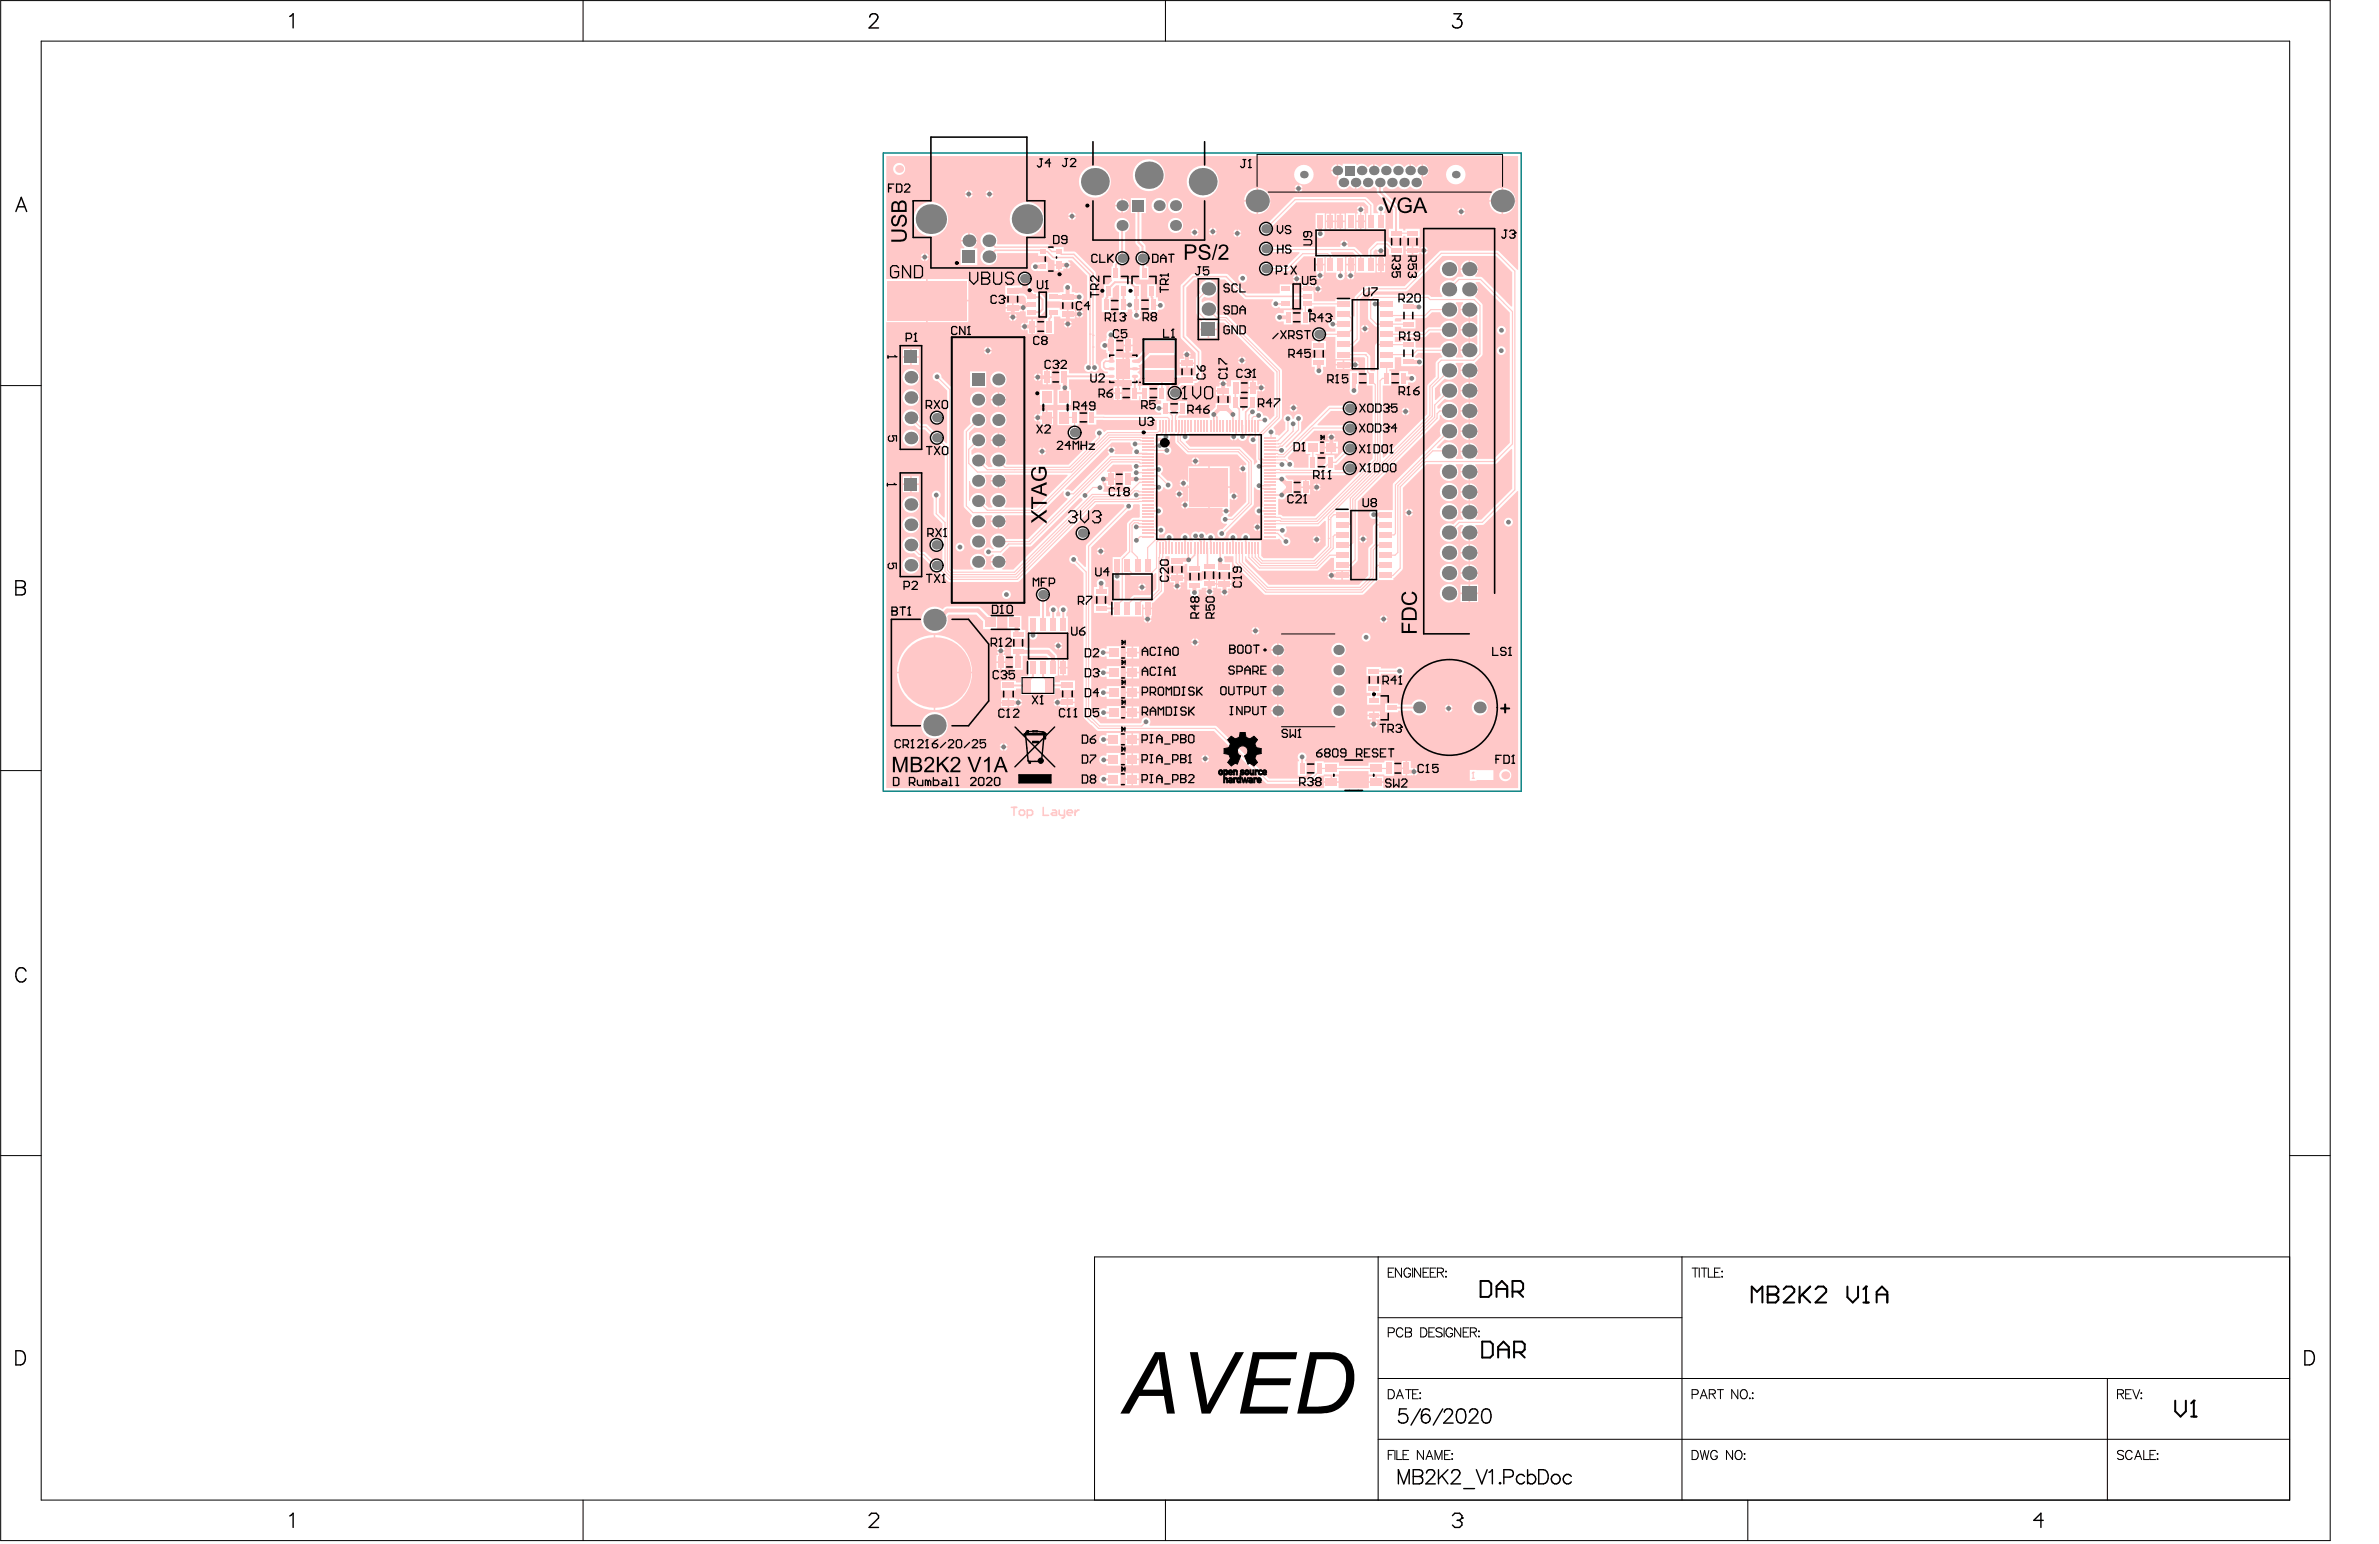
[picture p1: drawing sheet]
<svg xmlns="http://www.w3.org/2000/svg" width="993mm" height="644mm" viewBox="0 0 993 644" stroke-linecap="round" stroke-linejoin="round" font-family="sans-serif">
<g fill="none" stroke="#000" stroke-width=".42">
<path d="M.3 .2h972.4v642.6h-972.4zM17.2 17.2h938.6v608.6h-938.6zM243.4 .2v17M486.5 .2v17M.3 160.9h16.9M.3 321.5h16.9M.3 482.1h16.9M955.8 482.1h16.9M575.3 524.4v101.4M579.5 530.9h1.5M581.9 529.1h-2.4v3.8h2.4M585 529.1v3.8l-2.5-3.8v3.8"/>
<path d="M588.8 530a1.4 1.4 0 0 0-1.6-1 1.4 1.4 0 0 0-1.1 1.5v.9a1.36 1.36 0 0 0 1.3 1.5 1.36 1.36 0 0 0 1.4-1.5h-.9M589.7 529.1v3.8M593 529.1v3.8l-2.5-3.8v3.8M594 530.9h1.5M596.4 529.1h-2.4v3.8h2.4M597 530.9h1.5M599.4 529.1h-2.4v3.8h2.4M600 530.9l2.2-.2 .4-.6-.2-.7-.7-.3h-1.7v3.8M601.3 530.9l1.3 2M603.6 530.3v.4zM603.6 532.5v.4zM702.1 524.4v101.4"/>
<path d="M706.3 529.1h2.6M707.6 529.1v3.8M709.3 529.1v3.8M710.1 529.1h2.6M711.4 529.1v3.8M713.1 529.1v3.8h2.2M715.7 530.9h1.5M718.1 529.1h-2.4v3.8h2.4M718.9 530.3v.4zM718.9 532.5v.4zM955.8 524.4h-498.9v101.4M575.3 549.8h126.8"/>
<path d="M579.5 556h1.6a1 1 0 0 0 1-1 1 1 0 0 0-1-1h-1.6v3.8M585.6 554.9a1.4 1.4 0 0 0-1.6-.9 1.4 1.4 0 0 0-1.1 1.4v.9a1.4 1.4 0 0 0 1.1 1.5 1.4 1.4 0 0 0 1.6-.9M586.7 554h1.6l.7 .4v1l-.7 .4a1 1 0 0 1 1 1 1 1 0 0 1-1 1h-1.6zM586.7 555.8h1.6M593.1 554h1.2a2.03 2.03 0 0 1 1.3 1.9 2.03 2.03 0 0 1-1.3 1.9h-1.2zM596.4 555.8h1.5M598.8 554h-2.4v3.8h2.4M602 554.5a1.43 1.43 0 0 0-1.4-.6 1.43 1.43 0 0 0-1.2 1l.4 .5 1.8 .8 .4 1a1.67 1.67 0 0 1-2.6 0M602.8 554v3.8M606.3 554.9a1.4 1.4 0 0 0-1.6-.9 1.4 1.4 0 0 0-1.1 1.4v.9a1.36 1.36 0 0 0 1.4 1.5 1.36 1.36 0 0 0 1.3-1.5h-.9M609.7 554v3.8l-2.5-3.8v3.8M610.8 555.8h1.4"/>
<path d="M613.1 554h-2.3v3.8h2.3M613.8 555.8l2.2-.2 .3-.5-.2-.7-.7-.4h-1.6v3.8M615 555.8l1.3 2M617.2 555.4h.3zM617.2 557.6h.3zM575.3 575.1h380.5M579.5 579.8h1.3a2.03 2.03 0 0 1 1.3 1.9 2.03 2.03 0 0 1-1.3 1.9h-1.3zM586.7 579.8h2.5M587.9 579.8v3.8M592 579.8h-2.3v3.8h2.3M716.9 579.8h2.5M718.2 579.8v3.8"/>
<path d="M725.4 579.8v3.8l-2.5-3.8v3.8M879.7 575.1v50.7M889.7 579.8h-2.4v3.8h2.4M890.3 579.8l1.4 3.8 1.5-3.8M582.9 583.6l1.4-3.8 1.5 3.8M583.4 582.3h1.8M589.7 581.6h1.4M592.8 581v.4zM592.8 583.2v.4zM706.3 581.8h1.7a1 1 0 0 0 .9-1 1 1 0 0 0-.9-1h-1.7v3.8M709.7 583.6l1.5-3.8 1.4 3.8M710.3 582.3h1.8"/>
<path d="M713.5 581.6l2.2-.2 .3-.5-.1-.8-.8-.3h-1.6v3.8M714.8 581.6l1.2 2M726.8 580.3a1.4 1.4 0 0 1 1.6-.5 1.4 1.4 0 0 1 1 1.4v.9a1.45 1.45 0 0 1-1.5 1.5 1.45 1.45 0 0 1-1.4-1.5zM730.4 583.2v.4zM731.6 581v.4zM731.6 583.2v.4zM883.9 581.6l2.2-.2 .3-.5-.1-.8-.8-.3h-1.6v3.8M885.2 581.6l1.2 2M887.3 581.6h1.4M893.9 581v.4zM893.9 583.2v.4zM575.3 600.5h380.5"/>
<path d="M579.5 606.9h1.5M581.9 605.1h-2.4v3.8M582.3 605.1v3.8M583.1 605.1v3.8h2.2M585.7 606.9h1.4M588 605.1h-2.3v3.8h2.3M594.2 605.1v3.8l-2.5-3.8v3.8M595.2 608.9l1.5-3.8 1.4 3.8M595.8 607.7h1.8M599 608.9v-3.8l1.5 3.8 1.4-3.8v3.8M603 606.9h1.5M605.4 605.1h-2.4v3.8h2.4"/>
<path d="M606.2 606.4v.4zM606.2 608.6v.3zM706.3 605.1h1.3a2.03 2.03 0 0 1 1.3 1.9 2.03 2.03 0 0 1-1.3 1.9h-1.3zM709.7 605.1l.9 3.8 .9-3.8 .9 3.8 1-3.8M716.8 606a1.4 1.4 0 0 0-1.6-.9 1.4 1.4 0 0 0-1.1 1.5v.9a1.36 1.36 0 0 0 1.4 1.5 1.36 1.36 0 0 0 1.3-1.5h-.9M723.2 605.1v3.8l-2.5-3.8v3.8M724.6 605.7a1.4 1.4 0 0 1 1.6-.5 1.4 1.4 0 0 1 1 1.4v.9a1.45 1.45 0 0 1-1.5 1.5 1.45 1.45 0 0 1-1.4-1.5zM728.1 606.6h.3zM728.1 608.8h.3zM886.4 605.7a1.43 1.43 0 0 0-1.3-.6 1.43 1.43 0 0 0-1.2 .9l.4 .6 1.8 .7 .3 1.1a1.67 1.67 0 0 1-2.5 0M890 606a1.4 1.4 0 0 0-1.6-.9 1.4 1.4 0 0 0-1.1 1.5v.9a1.4 1.4 0 0 0 1.1 1.4 1.4 1.4 0 0 0 1.6-.9M891.1 608.9l1.4-3.8 1.5 3.8"/>
<path d="M891.6 607.7h1.8M894.9 605.1v3.8h2.1M897.5 606.9h1.4M899.8 605.1h-2.3v3.8h2.3M900.6 606.4v.4zM900.6 608.6v.3zM243.4 625.8v17M486.5 625.8v17M729.6 625.8v17"/>
</g>
<g fill="none" stroke="#000" stroke-width=".59">
<path d="M120.9 6.9l1.5-1.2v6M363.1 7.2l.5-1.2 1.7-.3a1.45 1.45 0 0 1 .9 2.3l-3.4 3.7h3.9M606.9 5.7h3.1l-1.7 2.3a1.9 1.9 0 0 1 2 2.2 1.9 1.9 0 0 1-2.6 1.5l-.8-.3-.6-.9M6.6 88.3l2.3-6 2.2 6M7.5 86.3h2.8M6.6 242.3h2.6l.8 .3a1.37 1.37 0 0 1 0 2.2l-.8 .3a1.55 1.55 0 0 1 1.4 1.6 1.55 1.55 0 0 1-1.4 1.5h-2.6zM6.6 245.1h2.6M10.9 405.2a2.18 2.18 0 0 0-2.5-1.4 2.18 2.18 0 0 0-1.8 2.2 2.59 2.59 0 0 0 .6 2.8 2.59 2.59 0 0 0 2.8 .6l.9-1.1M6.6 563.5h2a3.2 3.2 0 0 1 2.1 3 3.2 3.2 0 0 1-2.1 3h-2zM962.1 563.5h2a3.2 3.2 0 0 1 2.1 3 3.2 3.2 0 0 1-2.1 3h-2zM587.1 587.8h-2.8l-.3 2.5a2.09 2.09 0 0 1 3.2 0 2.09 2.09 0 0 1-.4 3.1 2.09 2.09 0 0 1-3.1-.8M592.9 587.8l-3.9 6.8"/>
<path d="M596.7 588.7a1.74 1.74 0 0 0-2.5-.6l-.6 .8-.3 2.9M602.2 587.8l-3.9 6.8M602.9 589.2l.6-1.1 1.7-.3a1.45 1.45 0 0 1 .8 2.3l-3.4 3.6h4M608.8 588.1a1.92 1.92 0 0 1 2.8 .8 4.9 4.9 0 0 1-.6 4.5 1.92 1.92 0 0 1-2.8-.8 4.9 4.9 0 0 1 .6-4.5zM613.5 589.2l.5-1.1 1.7-.3a1.45 1.45 0 0 1 .9 2.3l-3.4 3.6h3.9M619.3 588.1a1.92 1.92 0 0 1 2.8 .8 4.9 4.9 0 0 1-.6 4.5 1.92 1.92 0 0 1-2.8-.8 4.9 4.9 0 0 1 .6-4.5zM583.7 619.1v-5.9l2.3 5.9 2.2-5.9v5.9M589.9 613.2h2.6l.8 .3a1.37 1.37 0 0 1 0 2.2l-.8 .3a1.55 1.55 0 0 1 1.4 1.5 1.55 1.55 0 0 1-1.4 1.6h-2.6zM589.9 616h2.6M595.5 614.6l.5-1.1 1.7-.3a1.45 1.45 0 0 1 .9 2.2l-3.4 3.7h3.9M600.5 613.2v5.9M601.9 615.7l2.5 3.4"/>
<path d="M604.4 613.2l-3.9 3.9M606 614.6l.6-1.1 1.7-.3a1.45 1.45 0 0 1 .8 2.2l-3.4 3.7h4M616.3 613.2l2.2 5.9 2.3-5.9M621.5 614.3l1.5-1.1v5.9M626.2 618.5l.3 .3-.3 .3-.3-.3zM627.7 616.3h2.6a1.55 1.55 0 0 0 1.5-1.6 1.55 1.55 0 0 0-1.5-1.5h-2.6v5.9M636.4 616a1.89 1.89 0 0 0-2.8-.3 1.89 1.89 0 0 0 0 2.8 1.89 1.89 0 0 0 2.8-.3M637.7 616a1.89 1.89 0 0 1 2.8-.3 1.89 1.89 0 0 1 0 2.8 1.89 1.89 0 0 1-2.8-.3M637.7 613.2v5.9M642.3 613.2h2a3.2 3.2 0 0 1 2 2.9 3.2 3.2 0 0 1-2 3h-2zM655.9 616a1.89 1.89 0 0 0-2.8-.3 1.89 1.89 0 0 0 0 2.8 1.89 1.89 0 0 0 2.8-.3M120.9 632.5l1.5-1.2v6"/>
<path d="M362.8 632.3l1-1h1.9l1 1v1l-3.9 4h3.9M606.3 632.3l1-1h2l1 1v1l-1 1M608.3 634.3h1M609.3 634.3l1 1v1l-1 1h-2l-1-1M611 621.1h4.5M852.9 634.3h-3.9l2.9-3v6"/>
<circle cx="595.2" cy="591.9" r="1.84"/>
<circle cx="649.3" cy="617.2" r="1.95"/>
</g>
<g fill="none" stroke="#000" stroke-width=".82">
<path d="M618 534.4h3.4l1.1 1.1v4.5l-1.1 1.1h-3.4zM624.7 537.8h4.4M631.4 538.9h3.3l1.1-1.1v-2.3l-1.1-1.1h-3.3v6.7M633.6 538.9l2.2 2.2M737.9 536.8h3.3l1.1 1.1v1.1l-1.1 1.1 1.1 1.1v1.1l-1.1 1.1h-3.3zM744.5 537.9l1.2-1.1h2.2l1.1 1.1v1.1l-4.5 4.4h4.5M751.2 536.8v6.6M755.6 536.8l-4.4 4.4M757.9 537.9l1.1-1.1h2.2l1.1 1.1v1.1l-4.4 4.4h4.4M771.2 536.8v4.4l2.2 2.2 2.2-2.2v-4.4M777.8 537.9l1.1-1.1v6.6M618.7 559.7h3.3l1.2 1.1v4.5l-1.2 1.1h-3.3z"/>
<path d="M624.7 541.1v-4.4l2.2-2.3 2.2 2.3v4.4M731.2 543.4v-6.6l2.3 2.2 2.2-2.2v6.6M737.9 540.1h3.3M752.3 540.1l3.3 3.3M777.8 543.4h2.2M783.4 540.1h4.4M783.4 543.4v-4.4l2.2-2.2 2.2 2.2v4.4M625.4 566.4v-4.4l2.2-2.3 2.2 2.3v4.4M625.4 563.1h4.4M632 564.2h3.4l1.1-1.1v-2.3l-1.1-1.1h-3.4v6.7M634.2 564.2l2.3 2.2M908 584.4v4.4l2.2 2.2 2.2-2.2v-4.4"/>
<path d="M914.7 591h2.2M914.7 585.5l1.1-1.1v6.6"/>
</g>
<g fill="#000">
<path d="M523 564.1h18.5l-.6 3h-15.1l-1.7 7.9h14.9l-.6 2.9h-14.9l-1.9 9h16.2l-.6 2.9h-19.6zM496.7 564.1h3.3l4 22 11.7-22h3.6l-14.1 25.7h-3.6z"/>
<path d="M483.8 566.9l-6.8 12.9h8.5zM482.1 564.1h4.1l4.2 25.7h-3.3l-1.2-7.4h-10.3l-4.2 7.4h-3.7z"/>
<path d="M549.6 567.1l-4.1 19.8h4.8a10.5 10.5 0 0 0 8.8-3.6 14 14 0 0 0 1.5-13.9l-.2-.3a6.4 6.4 0 0 0-6.2-2zM546.8 564.1h8.5a9.6 9.6 0 0 1 10.1 11.4 14.7 14.7 0 0 1-9.6 13.7l-4.2 .6h-10.1z"/>
<circle cx="778.9" cy="536.8" r=".41"/>
<circle cx="737.9" cy="540.1" r=".41"/>
<circle cx="915.8" cy="584.4" r=".41"/>
<circle cx="610.3" cy="633.3" r=".29"/>
</g>
<path d="M368.7 63.8h266.3v266.3h-266.3z" fill="none" stroke="#008080" stroke-width=".42"/>
<g fill="#ffc8c8">
<path d="M462 196.5l2.7-2.7h7.4l.9 2.1-.5 .8h-3.7v6.3h3l.2 .4-1.8 1.8h-9.6l-.1-.4a2.21 2.21 0 0 0-.3-3.1v-1.8h.7v1.6l.9 .1v1.3h1.5v-3h.3h-.3v-3h-1.1zM464 196.9v2.6h1.5v-2.6zM464 200.2v2.7h1.5v-2.7z"/>
<path d="M469.6 239.2h1.3l1.6 1.1h8l1.8-1.3 .4 .2v6.5l-2.6 2.6-7 .1-2.2 2.1h-1.3zM477 243.3v1.3h1.3l-.4-.8zM475.5 243.8l-.4 .8h1.3v-1.3zM477 245.3v1.3l.9-.4 .4-.9zM475.1 245.3l.4 .9 .9 .4v-1.3z"/>
<path d="M404.5 200.7h.4a3.4 3.4 0 0 0 4.6 3.1 3.4 3.4 0 0 0 1.4-5.3l.2-.4h3l.2 .4-.7 1.8h6.3l-.7-1.8 .2-.4h26.1l.2 .4-13.3 13.3h-13l-.2-.4a3.4 3.4 0 0 0-.1-4.8 3.4 3.4 0 0 0-4.7 0 3.4 3.4 0 0 0-.1 4.8l-.2 .4h-1.5l-1.3-1.3a3.4 3.4 0 0 0-2.2-4.8 3.4 3.4 0 0 0-4.2 3.2h-.4zM413.6 200.9a3.1 3.1 0 0 0 2.8 2.9v-2.9zM417.1 200.9v2.9a3.1 3.1 0 0 0 2.8-2.9z"/>
<path d="M482.3 182.6l2.6 .2a1.84 1.84 0 0 0 2.6 1.1 1.84 1.84 0 0 0 .7-2.7l.3-.4h1.9l.3 3.9 4.8 4.8 21 .1 3.7 3.7v.7l-.4 .2-.6-.3v3.3l.6-.3 .4 .2v12.3l-6.2 6.2h-1.1l-.4-.4 1-1.7h-3.3l.6 1-.1 .5a1.85 1.85 0 0 0-1 2.3 1.85 1.85 0 0 0 2.3 1.1l.2 .4-1.9 2a1.85 1.85 0 0 0-2.2 1.7 1.85 1.85 0 0 0 2 2 1.85 1.85 0 0 0 1.7-2.2l11.5-11.6 .1-7.3 .4-.1a1.79 1.79 0 0 0 1.9 1.2l1.4 .6v6.4l-.4 .2a1.85 1.85 0 0 0-2.5 .2 1.85 1.85 0 0 0 0 2.5 1.85 1.85 0 0 0 2.4 .3l.5 .2v10.1h6.5l.3-.3 1.1 1a1.85 1.85 0 0 0 1.8 2.1 1.85 1.85 0 0 0 1.8-2 1.85 1.85 0 0 0-2.1-1.7l-.7-.7 .1-.4a1.82 1.82 0 0 0 .8-3l.1-.4h13.4l.8-.3 2-2.1 .4 .2v10.2l-5.3 5.3h-20.7l-.9-1v-6.3h-4.7l-.2-.4a1.85 1.85 0 0 0-1.6-2.8 1.85 1.85 0 0 0-1.6 2.8l-.2 .4h-1.7l-.2-.4a1.85 1.85 0 0 0-1.6-2.8 1.85 1.85 0 0 0-1.6 2.8l-.3 .4h-5.6l-.3-.4a1.83 1.83 0 0 0-.6-2.5 1.83 1.83 0 0 0-2.5 .6l-.5-.1a1.82 1.82 0 0 0-3-1 1.84 1.84 0 0 0-2.7 .3 1.84 1.84 0 0 0 .5 2.7l-.1 .4h-1.5l-.2-.4a1.85 1.85 0 0 0-1.6-2.8 1.85 1.85 0 0 0-1.6 2.8l-.2 .4h-3.1l-.2-.4a1.91 1.91 0 0 0-1.3-2.8 1.91 1.91 0 0 0-2.3 2h-2.2l.3-1.4a1.87 1.87 0 0 0 2.3-2.3 1.87 1.87 0 0 0-3.2-.6h-.9v-5.1l.4-.2a1.85 1.85 0 0 0 2.8-1.6 1.85 1.85 0 0 0-2.8-1.6l-.4-.2v-6.4h.3a2.2 2.2 0 0 0 3.1-1.7l.3-.1a1.85 1.85 0 0 0 3.3 0 1.85 1.85 0 0 0-1.9-2.6l-2.7-2.7v-.4a1.87 1.87 0 0 0 .5-2.6 1.87 1.87 0 0 0-2.5-.6l-.4-.2v-5.1h3.3a1.85 1.85 0 0 0 2.5 .4 1.85 1.85 0 0 0 .6-2.4 1.85 1.85 0 0 0-2.4-.8l-.3-.2a1.84 1.84 0 0 0-1.2-1.8 1.84 1.84 0 0 0-2.1 .5l-.4-.1zM499.3 190.8v1.3h1.3l-.4-.9zM497.8 191.2l-.4 .9h1.3v-1.3zM499.3 192.7v1.3l.9-.4 .4-.9zM497.4 192.7l.4 .9 .9 .4v-1.3zM517.6 194.3l-.4 .9h1.3v-1.3zM517.2 195.9l.4 .8 .9 .5v-1.3zM496 194.5v6.5h-.4l-.4-.6-.8-.4v3.3l.8-.5 .4-.6 .4 .1v.6h8.3v-8.4zM492.8 200.4l-.4 .9h1.3v-1.3zM505 194.5v8.4h8.3v-8.4zM492.4 202l.4 .8 .9 .5v-1.3zM492.6 204.5v1.3h1.3l-.4-.9zM491.1 204.9l-.5 .9h1.3v-1.3zM515.4 205.4v1.3h1.3l-.4-.9zM492.6 206.4v1.3l.9-.4 .4-.9zM490.6 206.4l.5 .9 .8 .4v-1.3zM515.4 207.4v1.3l.9-.5 .4-.8zM505 203.5v8.4h5.2l.2 .4-.2 .6h3.3l-.3-.6 .1-4.1 .5-.2 .9 .7v-3.3l-.9 .6-.5-.1v-2.4zM496 203.5v5.6l-.4 .2-.6-.2v3.2l1-.4h8.3v-8.4zM493.5 209.5l-.4 .9h1.3v-1.3zM493.1 211l.4 .9 .9 .4v-1.3zM525.2 218.3v1.3h1.3l-.4-.9zM523.7 218.7l-.4 .9h1.3v-1.3zM525.2 220.3v1.3l.9-.5 .4-.8zM523.3 220.3l.4 .8 .9 .5v-1.3zM549.9 223.5v1.3h1.3l-.4-.9zM548.4 223.9l-.4 .9h1.3v-1.3zM549.9 225.4v1.3l.9-.4 .4-.9zM548 225.4l.4 .9 .9 .4v-1.3z"/>
<path d="M496.5 180.8h16.9l.2 .4-.2 .6h1.6v.4h.3v1.6l1.5-.9a1.95 1.95 0 0 0 2.2 1.1 1.95 1.95 0 0 0 1.5-1.9l.7-1.3h1.7v.9a1.84 1.84 0 0 0-1.6 2.4 1.84 1.84 0 0 0 2.7 1l.4 .2v6.2l.5 .9-1.1 1.4h-.4l-.3-2.1-5.4-5.2-20.9-.1-1.9-1.9 .2-.5a1.79 1.79 0 0 0 1.1-2.8zM513.4 182.5l.4 .9 .9 .4v-1.3z"/>
<path d="M582.6 132.7h12.2l.8-.3 2.1-2.1h3.5a3.9 3.9 0 0 0 5.6 2.2 3.9 3.9 0 0 0 .9-6l.1-.4h2.9l.1 .4-.7 .8-.4 1.5h3.6v.4h.4v3.6a3.4 3.4 0 0 0 2.6-1.4l.4 .1v3.8l-.4 .1a3.4 3.4 0 0 0-2.6-1.4v7.3a3.4 3.4 0 0 0 2.6-1.5l.4 .2v3.7l-.4 .2a3.4 3.4 0 0 0-2.6-1.5v3.7h-.4v.3h-3.6l.4 1.5 .7 .9-.1 .4h-2.9l-.1-.4a3.9 3.9 0 0 0-.9-6.1 3.9 3.9 0 0 0-5.6 2.3l-9.9 .1-.4-.3v-2.8h-6v.7h-2.7v-2.1l12.4 .1 .8-.4 1.6-1.6h4.2a3.9 3.9 0 0 0 5.9 2.1 3.9 3.9 0 0 0 0-6.3 3.9 3.9 0 0 0-5.9 2l-5.1 .1-1.9 1.8h-12v-2.1h2.7v.8h6v-3.7h-6v.7h-2.7v-.9zM609.7 129.5a3.6 3.6 0 0 0 3.3 3.3v-3.3zM610.7 135l-.6 .8-.4 1.5h3.3v-3.3l-1.5 .4zM609.7 138a3.6 3.6 0 0 0 3.3 3.3v-3.3zM610.7 143.5l-.6 .7-.4 1.6h3.3v-3.4l-1.5 .5z"/>
<path d="M495.2 120l3.4-3.4h4.6l.1 .4a3.6 3.6 0 0 0-2.1 5.2l-1.5 1.5-.3 .7 .1 6.6 2.4 2.5-.2 .4h-.8v3.2h7v-2.5h3.1l21 21v17.8l-1.8 1.7-.4-.2a2.12 2.12 0 0 0-2.5-1.6 2.07 2.07 0 0 0-2.5-1.9v-8.4l.4-.1 .9 .5v-3.3l-.9 .5-.4-.1v-1.7h-1.5v3h-.3v.3h-1.8l-.2 7.1-2.1 2.2-.4-.1a1.96 1.96 0 0 0-1-2.1l.3-10.6h-4v2.3l-.2 .4h-1.3l-.1-.9h-3.2l-.1 .9h-1.3v1.5h3v.3h.3v1.8h2.7l.2 .3-.1 3.1h-6.3v1.5l-1.4 1.4a1.81 1.81 0 0 0-.9 2.7l-.2 .4h-13.1v-.4l.5-.6h3.2v-6h-3.6v3.8l-1.9 1.4-1.6-1.4v-3.8h-1.3l-.2-.3v-6h-.7v-.8h2v1.8a2.84 2.84 0 0 0 .1 4 2.84 2.84 0 0 0 4 0 2.84 2.84 0 0 0 .3-3.9v-.8l.6-.6h5.4v-.9h.6a3.2 3.2 0 0 0 2.3-2.3l-.1-11.1-6.2-6.3zM504.8 137.8v3.1h3.1v-3.1zM500.9 137.8v3.1h3.2v-3.1zM518.7 148.7v1.3h1.3l-.4-.8zM517.2 149.2l-.4 .8h1.3v-1.3zM518.7 150.7v1.3l.9-.4 .4-.9zM516.8 150.7l.4 .9 .9 .4v-1.3zM510.9 158.5v1.3h1.3l-.4-.9zM509.4 158.9l-.4 .9h1.3v-1.3zM521.2 158.8v2.6h1.5v-2.6zM526.8 160.1v1.3h1.3l-.4-.8zM526.8 162.1v1.3l.9-.4 .4-.9zM507.6 163.4v1.5h2.7v-1.5z"/>
<path d="M582.2 149.1h2.7v3.7l6.8-.1a1.88 1.88 0 0 0 2.7-1.7 1.88 1.88 0 0 0-2.7-1.7h-.8l-.4-.6 1.5-1.5h9.2l.9 1.6-.1 .4h-.4a3.6 3.6 0 0 0-2.2 1.9l-.1 6.1-3.2 3.1-.3 .8v11.7l-18.2 18.2-.4-.2v-29.9h3.5v-6h-.8v-.8h2.3zM584.2 154.9v6h3.6v-1.3h.8a1.86 1.86 0 0 0 2.6-1.7 1.86 1.86 0 0 0-2.6-1.7h-.8v-1.3zM587.1 170v1.3h1.3l-.5-.8zM585.5 170.5l-.4 .8h1.3v-1.3zM587.1 172v1.3l.8-.4 .5-.9zM585.1 172l.4 .9 .9 .4v-1.3z"/>
<path d="M444.6 204.1l19.5-19.5h7.6l.3 .3a1.97 1.97 0 0 0 1.1 2.2l-.7 2.4h-7.1l-.1-.5 .4-.8h-3.3l.6 1.5-15.3 15.2h-.4a1.74 1.74 0 0 0-2.4-.5zM464.3 186.3v1.3h1.3l-.4-.9zM462.8 186.7l-.5 .9h1.3v-1.3z"/>
<path d="M567.6 124.8l3.2-3.2 16.4-.1 14.9-14.7h22.4l6.7 6.7v14.3l-.4 .1-12-12.1-.8-.3h-2.1l-.2-.4 .8-1 .5-1.5h-7.3l.4 1.5 .8 1-.1 .4-2.2 .1-1.9 1.7a3.9 3.9 0 0 0-4.9 1.1 3.9 3.9 0 0 0 .4 5.1l-.2 .4h-4.6l-1.3-.9h-22.6a3.7 3.7 0 0 0-2.3 2v8.2l2.6 2.8 1.7 .3v5.5a1.73 1.73 0 0 1-1.2 1.8l-.3 .8v10.5h-1.9l-.1-5.9-.3-.8-1.8-1.4h-5.7v-2l.8-.3 2.3-2.3 .3-.7zM613.7 108.6v3.3h3.3a3.6 3.6 0 0 0-3.3-3.3zM610.7 109.7l-.6 .7-.4 1.5h3.3v-3.3l-1.5 .5zM601 112.3a3.9 3.9 0 0 0 7.7 0 3.9 3.9 0 0 0-7.7 0zM570.1 135.5v1.3h1.3l-.4-.9zM568.6 135.9l-.5 .9h1.3v-1.3zM570.1 137.5v1.3l.9-.5 .4-.8zM568.1 137.5l.5 .8 .8 .5v-1.3z"/>
<path d="M613.3 120.4h3.7l-.5-1.5-.6-.8 .1-.4h1.6l12.6 12.7v54.4l-6.6 6.6h-7.6l-.2-.4 .7-.8 .5-1.5h-7.3l.4 1.5 .7 .8-.1 .4h-2.9l-.1-.4a3.8 3.8 0 0 0-.7-5.9 3.8 3.8 0 0 0-5.7 1.9h-1.4l-.2-.4 3.4-3.3a3.9 3.9 0 0 0 5.6-2.8 3.9 3.9 0 0 0-4.5-4.4 3.9 3.9 0 0 0-2.7 5.6l-20 20.2-.1 10.9-7.2 .2a1.86 1.86 0 0 0-2.6 1.7 1.86 1.86 0 0 0 2.6 1.7l.7 .3v1.2l-1.8 1.5v7.2l-1.6 1.6-.3 .8v11.1l-3.9 3.9h-37.7l-9.8-9.9v-2h.4l.3 1.3 4.4 4.4 .8 .3h24.1l.8-.3 5-5.1h1.3v5.1h6.7v-.9l2.9-2.5 .3-.8v-24.5l33.9-33.8 .3-2.1 .4-.1a3.9 3.9 0 0 0 6 1.3 3.9 3.9 0 0 0-.4-6.2 3.9 3.9 0 0 0-5.8 2.1l-.8 .3-.4-.3v-.9l3.1-3a3.9 3.9 0 0 0 5.6-2.8 3.9 3.9 0 0 0-4.5-4.4 3.9 3.9 0 0 0-2.7 5.6l-2.1 2.1-.4-.1v-4.8l4.1-4.1a3.9 3.9 0 0 0 4.9-1.1 3.9 3.9 0 0 0-.4-5l.1-.4h3.1l.1 .4-.8 .9-.4 1.5h3.6v.3v-.3h3.7l-.5-1.5-.8-1v-.5l2.9-2.7 .3-.8-.1-20.7-3.1-3.2 .8-1.2 .5-1.5h-3.7zM624.9 137.8a1.87 1.87 0 0 0 3.7 0 1.87 1.87 0 0 0-3.7 0zM624.8 146.3a1.87 1.87 0 0 0 3.7 0 1.87 1.87 0 0 0-3.7 0zM613.7 154.9v3.3a3.6 3.6 0 0 0 3.3-3.3zM609.7 154.9a3.6 3.6 0 0 0 3.3 3.3v-3.3zM613.7 159.3v3.4h3.3a3.6 3.6 0 0 0-3.3-3.4zM610.7 160.4l-.6 .8-.4 1.5h3.3v-3.4l-1.5 .5zM613.7 163.3v3.3a3.6 3.6 0 0 0 3.3-3.3zM609.7 163.3a3.6 3.6 0 0 0 3.3 3.3v-3.3zM613.7 167.8v3.3h3.3a3.6 3.6 0 0 0-3.3-3.3zM610.7 168.8l-.6 .8-.4 1.5h3.3v-3.3l-1.5 .5zM613.7 171.8v3.3a3.6 3.6 0 0 0 3.3-3.3zM609.7 171.8a3.6 3.6 0 0 0 3.3 3.3v-3.3zM613.7 176.3v3.3h3.3a3.6 3.6 0 0 0-3.3-3.3zM610.7 177.3l-.6 .8-.4 1.5h3.3v-3.3l-1.5 .4zM613.7 180.2v3.4a3.6 3.6 0 0 0 3.3-3.4zM609.7 180.2a3.6 3.6 0 0 0 3.3 3.4v-3.4zM613.7 184.7v3.3h3.3a3.6 3.6 0 0 0-3.3-3.3zM610.7 185.7l-.6 .8-.4 1.5h3.3v-3.3l-1.5 .5zM569.3 223.3v1.3h1.3l-.4-.9zM567.8 223.7l-.4 .9h1.3v-1.3zM569.3 225.3v1.3l.9-.5 .4-.8zM567.4 225.3l.4 .8 .9 .5v-1.3zM556.1 238.4v3.3l3.8 .1v-3.4zM554.6 238.9l-.5 .8h1.3v-1.3zM560.6 238.4v1.4h2.8v-1.4zM554.1 240.4l.5 .9 .8 .4v-1.3zM560.6 240.4v1.4h2.8v-1.4z"/>
<path d="M505.6 116.6h5.7l8.3 8.2h11.7l.2 .5a1.84 1.84 0 0 0-.4 2.6 1.84 1.84 0 0 0 2.7 .2l.4 .2v.3h5.2v-3.6l3.8-.2v3.8h.6v.8h-.8v6h3.7v-6h-.7v-.8h2.4v-.7h9l-.1 5.5a1.95 1.95 0 0 0-2.8 1.6 1.95 1.95 0 0 0 2.6 2l.3 .2v1.2h-4.2a2.84 2.84 0 0 0-4.4-1.2 2.84 2.84 0 0 0 .2 4.6l-.1 .4h-1.4v3.7h6v-3.7h-1.1l-.2-.4 1-1.2h4.2v9.2h6.8v-.7h5.3l.3 .3v5.8l.8 1.2v4.5l2.4 .1v30.3l-24.1 24.1h-13.4a1.76 1.76 0 0 0-1.9-.7v-6.5l.4-.2a1.81 1.81 0 0 0 2.8-.8l.7-.8h2.4v-6.3h-2.2l-1.2-1.4 .2-.4h24.4l1-.5a2.84 2.84 0 0 0 4.1-1.7 2.84 2.84 0 0 0-2.5-3.6 2.84 2.84 0 0 0-3.1 3.2l-.3 .4h-2.9l-.4-.2v-1.9l1.4-.3 4-4.1a2.84 2.84 0 0 0 3.9-2.3 2.84 2.84 0 0 0-3.3-3.1 2.84 2.84 0 0 0-2.2 3.9l-3.4 3.4-.4-.2v-1.4h-3.6v3.3l-2 1.9h-1.5v-5.2h-.8v-.5h1.8v-5.3h-5.9v5.3h1.9v.5h-.7v5.2h-6l-.3-.4a1.81 1.81 0 0 0 0-2 1.81 1.81 0 0 0-1.8-.8l-.5-.5v-.6l11.1-11.1h12.1a2.84 2.84 0 0 0 4.3 1.3 2.84 2.84 0 0 0 .1-4.5 2.84 2.84 0 0 0-4.3 1h-10.8l-.2-.4 5.7-5.7h5.2a2.84 2.84 0 0 0 4.4 1.2 2.84 2.84 0 0 0 0-4.5 2.84 2.84 0 0 0-4.4 1.1h-5.7l-.8 .4-17.3 17.2-.4-.1-.1-.2 6.6-6.8v-3.7a1.85 1.85 0 0 0-.2-3.1 1.85 1.85 0 0 0-2.7 1.6l-.6 .2a1.88 1.88 0 0 0-2.7-1.8 1.88 1.88 0 0 0-.4 3.2v3.1l-2.6 2.6-.3-.4h-1.2l-.2-.4a1.77 1.77 0 0 0-.6-2.3v-.4l3.2-3.3 .4-.8-.1-19.9-22.5-22.6-.8-.3h-3.5l-.6-.7a3.7 3.7 0 0 0-.9-4.6 3.7 3.7 0 0 0-4.8 .1l-.4-.2v-1.1l1.1-1.1a3.7 3.7 0 0 0 5.1-1.8 3.7 3.7 0 0 0-2.3-5zM532.8 131.1a1.86 1.86 0 0 0-.2 2.3 1.86 1.86 0 0 0 2.3 .7h1v1.3h3.6v-6h-3.6v1.3h-1a1.83 1.83 0 0 0-2.1 .4zM557.6 150.4v1.4h2.9v-1.4zM566 150.6v1.3h1.3l-.4-.9zM566 152.5v1.3l.9-.4 .4-.9zM561.1 150.4v3.5h2.9v-.4l.4-.2 .9 .5v-3.2l-.9 .5-.4-.2v-.5zM557.6 152.5v1.4h2.9v-1.4zM547.5 149.4v3.6h1.3v.9a1.86 1.86 0 0 0 1.7 2.7 1.86 1.86 0 0 0 1.7-2.7v-.9h1.3v-3.6zM563.4 154.9l.1 7.3a1.86 1.86 0 0 0 1.7 2.6 1.86 1.86 0 0 0 1.7-2.6l.2-7.3zM540.3 168.5v1.3h1.3l-.4-.8zM538.8 169l-.5 .8h1.3v-1.3zM540.3 170.5v1.3l.9-.4 .4-.9zM538.3 170.5l.5 .9 .8 .4v-1.3zM556.1 180.8v1.3h1.3l-.4-.9zM554.6 181.2l-.5 .9h1.3v-1.3zM554.1 182.7l.8 1.1-.1 .4h-1.8v2.2h5.5v-2.2h-1.7l-.1-.4 .7-1.1zM556.1 187.1v2.1h2.4v-2.1zM553 187.1v2.1h2.4v-2.1zM549.9 201.7v1.3h1.3l-.4-.9zM548.4 202.1l-.4 .9h1.3v-1.3zM545.4 200.3v2.7h1.5v-2.7zM543.2 200.3v2.7h1.5v-2.7zM549.9 203.6v1.3l.9-.4 .4-.9zM548 203.6l.4 .9 .9 .4v-1.3zM545.4 203.6v2.7h1.5v-2.7zM543.2 203.6v2.7h1.5v-2.7z"/>
<path d="M370 65.1h263.7v47.4l-.4 .1-7.9-7.9h-24.2l-14.8 14.7h-16.1l-.7 .3-4.1 4.2-.1 8.1-.4 .1-.8-.8v-6.4h-6.8v.8h-9l-.2-4.3 .4-.1 1.2 .8v-3.2l-1.2 .8-.4-.1v-.8h-2.1v1.7h-.3v.3h-2.4l-.2 1.7-3.8-.2v-3.6h-5.2v3.6l-.3 .2h-13.3l-8.3-8.2h-14.7l-4.4 4.3-.4 .8v21.1l.4 .9 5.9 5.9v9.4h-8.2v-3.2h-13.7v6.7h6.6v.8h-.6v6h1.3l.2 1.3-.9 .2a1.85 1.85 0 0 0-1.9 2.1 1.85 1.85 0 0 0 2.4 1.5l.4 .3v.7l-27-.1v-1.8h-3.7v6h3.7v-2l25.2 .1-.2 4.1h-20.3l-1.3 .9-.4-.2a1.86 1.86 0 0 0-2.8-1 1.86 1.86 0 0 0-.3 2.9v.3l-11.6 11.6h-25.9l-.3-.4a3.4 3.4 0 0 0-3.6-4.7 3.4 3.4 0 0 0-1.9 5.6l-.2 .5h-1.5l-1.3-1.3 .3-.6a3.5 3.5 0 0 0-1.7-3.8 3.5 3.5 0 0 0-4.1 .5l-.3-.1v-1.7l1.2-1.2 .7 .3a3.4 3.4 0 0 0 4.2-2.7 3.4 3.4 0 0 0-2.9-4 3.4 3.4 0 0 0-3.8 3.3h-.4v-3.1l2.3-2.3 .6 .3a3.4 3.4 0 0 0 4.3-3.1 3.4 3.4 0 0 0-4-3.5 3.4 3.4 0 0 0-2.5 4.8l-2.6 2.6-.3 .8v31l.3 .8 3 2.9 .1 .5a3.4 3.4 0 0 0 .2 4.6 3.4 3.4 0 0 0 4.7 .1 3.4 3.4 0 0 0 .3-4.6l.2-.4h3l.2 .4-.7 1.8h6.3l-.7-1.8 .2-.4 14.3-.1 10.1-10 .2 .4a1.83 1.83 0 0 0 1.5 2.6l.2 .4-16.6 16.5h-9.2l-.2-.5a3.4 3.4 0 0 0-5.2-.9 3.4 3.4 0 0 0 .3 5.3l-.1 .4h-.6a1.85 1.85 0 0 0-2.7-.2 1.85 1.85 0 0 0 0 2.7 1.85 1.85 0 0 0 2.7-.3h.7l.1 .5a2.97 2.97 0 0 0-1.3 2.3h6.3a3.1 3.1 0 0 0-1.5-2.5l-.1-.5 3.2-3h8.5l.8-.4 20-20 1 .5 .1 .5-28.9 28.9h-4.6v-.4l1.2-1.2 .3-1.3h-6.3l.4 1.3 1.1 1.2v.4h-4.8l-.1-.4 .5-.4a3.4 3.4 0 0 0-.1-4.9 3.4 3.4 0 0 0-5 .4 3.4 3.4 0 0 0 .8 4.9l-.1 .4h-8.1l-.6-.6v-74.5l-.3-.8-4.3-4.3v-.2a1.86 1.86 0 0 0-1.9-1.9 1.86 1.86 0 0 0-1.8 2 1.86 1.86 0 0 0 2.1 1.7l4 4v21.8l-.4 .2-1.3-1.3a2.81 2.81 0 0 0-.6-3.1 2.81 2.81 0 0 0-3.1-.6l-3.1-2.9-2.4-.1-1.1-1.1 .3-.7a3.5 3.5 0 0 0-3.3-4.4 3.5 3.5 0 0 0-3.6 4.2 3.5 3.5 0 0 0 5 2.4 3.5 3.5 0 0 0 4.2 1.8l2.4 2.4-.1 .3a2.83 2.83 0 0 0 .9 2.9 2.83 2.83 0 0 0 2.9 .5l2.3 2.2v28.3l-.4 .2-2.1-2.1v-5.9l.2-.1a1.86 1.86 0 0 0 0-2.7 1.86 1.86 0 0 0-2.7 .1 1.86 1.86 0 0 0 .3 2.7l.1 6.8 3.6 3.7v6.7l-.4 .2a2.85 2.85 0 0 0-4.1-.1 2.85 2.85 0 0 0 0 4.1 2.85 2.85 0 0 0 4.1-.1l.4 .1v4.4h-.4l-.6-.4a2.79 2.79 0 0 0-3 .2l-3-3.1-2.2-.3-.9-1.1a3.5 3.5 0 0 0-2.2-5.2 3.5 3.5 0 0 0-4.3 3.7 3.5 3.5 0 0 0 4.7 3l1.8 1.7 1.8 .1 3.1 3.1-.1 .4a2.84 2.84 0 0 0 3.7 2.7l3.9 3.9 .8 .3 28.6-.1 32.5-32.3h11.4l.3 1-15.9 16.1-.1 8.9-.4 .2-2.9-2.9v-.3a1.86 1.86 0 0 0-1.9-1.9 1.86 1.86 0 0 0-1.8 2 1.86 1.86 0 0 0 2.1 1.7l3.9 3.9v59.9l.3 .8 5.5 5.1 48.6 .1 21.7 21.7 .8 .3h17.3l.8-.3 3.1-3.1h2.1l.1-.5h6.3v-1.4h12.4v1.4h6.3l.3 .6h4v-6.3h-4v.5l-.3 .2h-6.3v1.4h-12.4v-1.4h-6.3l-.1-.5h-3.6v4.4l-2.8 2.8h-16.4l-22.1-21.9-27.7-.1-.1-.4 .3-.5a1.85 1.85 0 0 0-1.5-2.6 1.85 1.85 0 0 0-2 2.1l-.4 .4h-16.8l-3.9-3.9v-69.5l15.4-15.4 .2 .1a1.82 1.82 0 0 0 1.8-2.3l.4-.4h2.1l.4 .3v4.9l-.4 .4-2.7 .1-2.2 2.2-.1 11.4-2.7 2.7h-3.2l.2 7.2a1.84 1.84 0 0 0 .2 2 1.84 1.84 0 0 0 2 .5l.5 .3v7.5l-.6 .6h-2.3v2.1h-1.9v-.6h-5.9v3.7h5.9v-.6h1.9v2.1h12.2v-5l.6 .2v1.1h3.5v-2l.9-.3 4.1-4.2 .1-13.5 .5-.6 .1-.8h1.7v3.9h6.3v-.7h1.1v3.5h6l.2-.6 12.4 .4v-4h-2.8l-.6-2.1 .2-.4h3.9v2.6l.3 .8 12.3 12.3 .8 .4 40.7-.1 6.1-6.1h6.6v-.8l3.8-3.7 .1-33.9 9.9-9.9h6.5l.1 .4a3.9 3.9 0 0 0 .1 5.5 3.9 3.9 0 0 0 5.4-.1 3.9 3.9 0 0 0 0-5.4l.1-.4h3.1l.1 .4-.8 .9-.4 1.5h7.3l-.5-1.5-.7-.9 .1-.4 8.5-.1 6.4-6.3 .4 .1v16.5l-12.9 12.9h-2.3l-.2-.4 .7-.8 .5-1.5h-7.3l.4 1.5 .7 .8-.1 .4-2 .1-2 1.9a3.9 3.9 0 0 0-5.6 2.7 3.9 3.9 0 0 0 4.4 4.5 3.9 3.9 0 0 0 2.8-5.7l1.3-1.3h1.2l.1 .4-.8 .9-.4 1.5h7.3l-.5-1.5-.7-.9 .1-.4h2.9l.8-.3 13.7-13.8 .4 .1v123.8h-56l-.3-.2v-2h-6v2l-.3 .2h-12l-.3-.2v-2h-6v2l-.4 .2h-182.4v-194.4h16.6v-18h-16.6zM558.6 68.5l.1 5.7a2.84 2.84 0 0 0 .3 4.2 2.84 2.84 0 0 0 4.2-.7h.5l.8 .8 1 .3v-2.7h.7v2.7l1-.3 .8-.8h.5a2.81 2.81 0 0 0 4.7 .1h.5l1 .9v1.4l.4 .9 6.4 6.3v8.1h-1.8v3.7h6v-.7h1v.7h5.9v-3.7h-5.9v.8h-1v-.8h-1.7l-.1-9.1-6.6-6.8a1.44 1.44 0 0 1 1.5-1.7 2.79 2.79 0 0 0 4.5 0h.5a2.79 2.79 0 0 0 4.6 0h.5a2.84 2.84 0 0 0 4.1 .5 2.84 2.84 0 0 0 .2-4.1l.2-5.7-1.1 .3-1.1 1-1.2-1-1-.3v2.7h-.7v-2.7l-1 .3-.8 .8h-.5a2.81 2.81 0 0 0-4.7-.1h-.5a2.81 2.81 0 0 0-4.7 .1h-.5l-.8-.8-1-.3v2.7h-.7v-2.7l-1 .3-.8 .8h-.5a2.8 2.8 0 0 0-4.2-.6l-.4-.2v-.5h-5.7v.7l-.4 .2zM594 68.5v2.3h2.3v-.3a2.63 2.63 0 0 0-2.3-2zM556.4 69.3l-.8 1.5h2.3v-2.3zM372.8 70.5a2.55 2.55 0 0 0 5.1 0 2.55 2.55 0 0 0-5.1 0zM594 71.5v2.3l.4-.1a2.63 2.63 0 0 0 1.9-2.2zM555.6 71.5l.1 .3a2.62 2.62 0 0 0 2.2 2v-2.3zM603.6 72.8a4.1 4.1 0 0 0 8.2 0 4.1 4.1 0 0 0-8.2 0zM540.2 72.8a4.1 4.1 0 0 0 8.2 0 4.1 4.1 0 0 0-8.2 0zM542.4 77v1.3h1.3l-.5-.9zM540.8 77.4l-.4 .9h1.3v-1.3zM472.9 73.1a6.7 6.7 0 0 0 13.3 0 6.7 6.7 0 0 0-13.3 0zM542.4 79v1.3l.8-.5 .5-.8zM540.4 79l.4 .8 .9 .5v-1.3zM413.4 79.3v1.3h1.3l-.5-.8zM411.8 79.8l-.4 .8h1.3v-1.3zM404.7 79.3v1.3h1.3l-.4-.8zM403.2 79.8l-.4 .8h1.3v-1.3zM495.4 75.8a6.7 6.7 0 0 0 13.3 0 6.7 6.7 0 0 0-13.3 0zM450.4 75.8a6.7 6.7 0 0 0 13.3 0 6.7 6.7 0 0 0-13.3 0zM413.4 81.3v1.3l.8-.4 .5-.9zM411.4 81.3l.4 .9 .9 .4v-1.3zM404.7 81.3v1.3l.9-.4 .4-.9zM402.8 81.3l.4 .9 .9 .4v-1.3zM627.5 78.4v5.1h5.1a5.4 5.4 0 0 0-5.1-5.1zM623.2 79.9a5.3 5.3 0 0 0-1.5 3.6h5.1v-5.1a5.3 5.3 0 0 0-3.6 1.5zM525.2 78.4v5.1h5.1a5.4 5.4 0 0 0-5.1-5.1zM520.9 79.9a5.3 5.3 0 0 0-1.5 3.6h5.1v-5.1a5.3 5.3 0 0 0-3.6 1.5zM468.7 82.8v2.6h2.6a2.89 2.89 0 0 0-2.6-2.6zM466.3 83.7l-.9 1.7h2.7v-2.6zM568.3 85.8v1.3h1.3l-.4-.8zM566.8 86.3l-.4 .8h1.3v-1.3zM610.3 86.7v1.3h1.3l-.4-.9zM608.8 87.1l-.5 .9h1.3v-1.3zM468.7 86.1v2.6a2.89 2.89 0 0 0 2.6-2.6zM465.4 86.1a2.89 2.89 0 0 0 2.7 2.6v-2.6zM487.5 85.8a3.2 3.2 0 0 0 6.4 0 3.2 3.2 0 0 0-6.4 0zM480.7 85.8a3.2 3.2 0 0 0 6.3 0 3.2 3.2 0 0 0-6.3 0zM627.5 84.2v5.1a5.4 5.4 0 0 0 5.1-5.1zM621.7 84.2a5.4 5.4 0 0 0 5.1 5.1v-5.1zM525.2 84.2v5.1a5.4 5.4 0 0 0 5.1-5.1zM519.4 84.2a5.4 5.4 0 0 0 5.1 5.1v-5.1zM447.8 88.6v1.3h1.3l-.4-.9zM446.3 89l-.4 .9h1.3v-1.3zM610.3 88.6v1.3l.9-.4 .4-.9zM608.3 88.6l.5 .9 .8 .4v-1.3zM447.8 90.5v1.3l.9-.4 .4-.9zM445.9 90.5l.4 .9 .9 .4v-1.3zM559.9 89.1v2.9h1.4v-2.9zM555.6 89.1v2.9h1.5v-2.9zM553.6 89.1v2.9h1.4v-2.9zM557.8 89.1v2.9h1.4v-2.9zM566.4 87.8l.5 .9-.2 .4h-.5v2.9h3.5v-2.9h-.4l-.2-.4 .5-.9zM568.3 92.7v2.8h1.4v-2.8zM566.2 92.7v2.8h1.5v-2.8zM559.9 92.7v2.8h1.4v-2.8zM557.8 92.7v2.8h1.4v-2.8zM555.6 92.7v2.8h1.5v-2.8zM553.6 92.7v2.8h1.4v-2.8zM561.8 89v6.7h3.9v-6.7zM526.5 93.4a2.85 2.85 0 0 0 1.4 4.8 2.85 2.85 0 0 0 3.2-3.8l10-10h28.3l1.7 1.7v2.9h-.8v6.7h8.1v-6.7h-.8v-.5a1.85 1.85 0 0 0 .2-2.7 1.85 1.85 0 0 0-2.8 0 1.85 1.85 0 0 0 .3 2.7v.5h-2l-.1-3.7-2.6-2.8-.8-.3h-29.2l-.8 .3-10.3 10.3-.3-.1a2.85 2.85 0 0 0-2.7 .7zM506.6 95v1.3h1.3l-.4-.9zM505.1 95.4l-.5 .9h1.3v-1.3zM499 95.3v1.3h1.3l-.4-.9zM497.5 95.7l-.4 .9h1.2v-1.3zM516.8 95.7v1.3h1.3l-.4-.8zM515.3 96.2l-.4 .8h1.3v-1.3zM487.5 94.1a3.2 3.2 0 0 0 6.4 0 3.2 3.2 0 0 0-6.4 0zM506.6 96.9v1.3l.9-.4 .4-.9zM504.6 96.9l.5 .9 .8 .4v-1.3zM499 97.3v1.3l.9-.5 .4-.8zM497.1 97.3l.4 .8 .8 .5v-1.3zM421.5 91.4a7.2 7.2 0 0 0 14.4 0 7.2 7.2 0 0 0-14.4 0zM381.4 91.4a7.2 7.2 0 0 0 14.4 0 7.2 7.2 0 0 0-14.4 0zM516.8 97.7v1.3l.9-.4 .4-.9zM514.9 97.7l.4 .9 .9 .4v-1.3zM549.2 89v6.7h.2a3.5 3.5 0 0 0 .4 3.1 1.86 1.86 0 0 0 2.4 .3 1.86 1.86 0 0 0 .6-2.4l.2-7.7zM404.8 97.1v3h3a3.2 3.2 0 0 0-3-3zM402.1 98.1l-.9 2h2.9v-3zM561.4 100.2v1.3h1.3l-.4-.8zM559.9 100.7l-.4 .8h1.3v-1.3zM586.8 102.8v1.3h2.5v-1.3zM594.7 102.9v1.3h1.3l-.4-.9zM586.8 104.8v1.3h2.5v-1.3zM594.7 104.8v1.3l.9-.4 .4-.9zM590 102.8v3.3h2.5v-.7l.4-.1 1.2 .8v-3.2l-1.2 .9-.4-.2v-.8zM576.7 104.9v1.3l.9-.4 .4-.9zM574.8 104.9l.4 .9 .9 .4v-1.3zM386.3 105.6v1.3h1.3l-.4-.8zM384.8 106.1l-.4 .8h1.3v-1.3zM526.5 101.8a2.85 2.85 0 0 0 .2 4.2 2.85 2.85 0 0 0 4.2-.8h11.4l.2 .4-5.4 5.4h-6a2.84 2.84 0 0 0-4.4-1.2 2.84 2.84 0 0 0 0 4.5 2.84 2.84 0 0 0 4.4-1.1l6.9-.1 6.3-6.1h4.7l.3 .2v2.8h3.5v-2.5l.6-.2v6.5h4.3l.2 .4a1.85 1.85 0 0 0 1.6 2.8 1.85 1.85 0 0 0 1.6-2.8l.4-.4v-6.8h-5.1l-.9-1.4 .2-.4h9l1.5 1.5-.1 7.1h8v-6.8h-.8v-2.1l1-1 .4 .4h3.3l-.5-1 .1-.4h.9l1.2 1.2v2.2h6v-3.7h-4.3l-1.6-1.6-.8-.3-4.5 .1-3.3 3.2-.1 3h-2l-.3-.9-2.8-2.8-.8-.3h-2.4l-.1-.8h-3.2l-.1 .8h-28.2a2.85 2.85 0 0 0-4.7-1.2zM386.3 107.6v1.3l.9-.4 .4-.9zM384.4 107.6l.4 .9 .9 .4v-1.3zM576.8 107.2v2.8h1.4v-2.8zM564.1 107.2v2.8h1.4v-2.8zM574.7 107.2v2.8h1.4v-2.8zM562 107.2v2.8h1.4v-2.8zM401.2 100.8a3.1 3.1 0 0 0 1.4 2.4l-.2 .4h-1.4v7h7v-7h-1.5l-.1-.4a3.1 3.1 0 0 0 1.4-2.4h-3.3v-.4v.4zM466.1 91.8a3.1 3.1 0 0 0 1 5.1l-.1 8.4a2.81 2.81 0 0 0-1.2 3.3 2.32 2.32 0 0 0-1.3 2.6h-.5v5.5l.2 .4-1.5 1.6h-1.9v4.9l-.3 .6h-.6v6h3.7v-6h.9v-3.7l1.4-1.5h1.2v11.2h3.6v-.9l.4-.3h1l.4 .2v.9l.4 .4a1.85 1.85 0 0 0 .2 2.4 1.85 1.85 0 0 0 2.5 0 1.85 1.85 0 0 0 .3-2.4l.3-.4v-11.4h-1.9l-2.2-2.1-4.5-.1v-5.3l-.3-.4 .3-.4a2.83 2.83 0 0 0 3.5-1.6 2.83 2.83 0 0 0-1.4-3.6v-8.3a3.2 3.2 0 0 0 1.3-4.6 3.2 3.2 0 0 0-4.9-.5zM445.6 110.9v1.3l.9-.4 .4-.9zM440.2 110.9v2h1.5v-2zM430.9 109.9a1.86 1.86 0 0 0-.3 2.4 1.86 1.86 0 0 0 2.3 .7l4.4 .1v-3.7l-4.4 .2a1.84 1.84 0 0 0-2 .3zM576.8 110.7v2.9h1.4v-2.9zM574.7 110.7v2.9h1.4v-2.9zM549.3 110.7v2.9l.3 .4-.2 .6h3.3l-.3-.6 .4-.4v-2.9zM562 110.7v2.9l.4 .4-.3 .7h3.3l-.3-.7 .4-.4v-2.9zM541.6 114.7v1.3h1.3l-.4-.9zM540.1 115.1l-.4 .9h1.3v-1.3zM551.4 115.3v1.2l.8-.4 .5-.8zM549.4 115.3l.4 .8 .9 .4v-1.2zM564.1 115.3v1.3l.9-.4 .4-.9zM562.1 115.3l.5 .9 .8 .4v-1.3zM472.1 82.6v6.3h1.8v12.2l.4 .9 1.3 1.3v1.9a2.82 2.82 0 0 0-1.5 2.7 2.82 2.82 0 0 0 1.9 2.5v.8h-.3v5.5h3.7v-5.5h-.9v-1.1a2.82 2.82 0 0 0-.3-4.9l-.1-2.9-1.6-1.7v-11.7h1.9v-6.3zM516.9 116.1a1.87 1.87 0 0 0 3.7 0 1.87 1.87 0 0 0-3.7 0zM541.6 116.7v1.3l.9-.5 .4-.8zM539.7 116.7l.4 .8 .9 .5v-1.3zM550.4 118.9v1.3h1.3l-.4-.9zM543.4 118.8v1.4h2.1v-1.4zM437.2 122.1v3.6l11.6 .2v-.3h.9a1.86 1.86 0 0 0 2.7-1.7 1.86 1.86 0 0 0-2.7-1.7l-2.3-.3v-1.2a1.86 1.86 0 0 0-1.7-2.7 1.86 1.86 0 0 0-1.7 2.7v1.2zM550.4 120.8v1.3l.9-.4 .4-.9zM387.2 116.4v8.7h17v-8.7zM419.6 119.2v4l7.6 .2 1 .9 .2 2.3-1 .1v3.2l.8 .1v2.1h5.1v-.6h.7a3.4 3.4 0 0 0 2.5-2.4v-4a2.97 2.97 0 0 0-3.2-2.4v-.6h-1.4l-1.8-1.9v-2.3a2.84 2.84 0 0 0-.6-3.9 2.84 2.84 0 0 0-3.9 .4 2.84 2.84 0 0 0 .2 3.9v.8zM419.8 126.6v1.5h2.6v-1.5zM478.9 118.7v5.5h.6l.2 .5v5.4h3.7v-.7l.4-.2a1.85 1.85 0 0 0 2.4-1.8 1.85 1.85 0 0 0-2.4-1.8l-.4-.2v-1.3h-.9v-5.4zM419.8 128.7v1.5h2.5l.3 .5a1.55 1.55 0 0 0-1.5 1.3h3.3a1.55 1.55 0 0 0-1.4-1.3l.3-.5h2.5l.4-.5 .6 .2v-3.2l-.6 .2-.4-.3h-2.7v1.8h-.3v.3zM450.9 129.3v1.3h1.3l-.4-.8zM450.9 131.3v1.3l.9-.4 .4-.9zM446 129.2v3.7h2.7v-1l.4-.2 1.1 .9v-3.3l-1.1 .9-.4-.1v-.9zM437.2 128.4v3.6l-.5 1.1h-.7v6.3h4l-.1-7.3h2.4l.4 .2v.6h2.6v-3.7h-2.6l-.4-.2v-.6zM423.1 132.6v1.3l.9-.4 .4-.9zM421.1 132.6l.5 .9 .8 .4v-1.3zM387.2 125.7v8.7h17v-8.7zM446.1 133.5v1.3h1.3l-.5-.9zM444.5 133.9l-.4 .9h1.3v-1.3zM429 133.2v1.4l-.4 .2-.6-.2v3.3l.6-.3 .4 .2v1.4h1.5v-6zM426.5 135l-.4 .9h1.3v-1.3zM431.2 133.2v2.7h1.5v-2.7zM446.1 135.5v1.3l.8-.5 .5-.8zM444.1 135.5l.4 .8 .9 .5v-1.3zM426.1 136.6l.4 .8 .9 .5v-1.3zM431.2 136.6v2.6h1.5v-2.6zM442.3 154.2v6.3h.5v.5l-.4 1.6h-1v6.3h5.7v-6.3h-.5l-.3-.4-.1-3.9 22.4 .2v-9.3h-2.9l.1-8.2h-.4a2.01 2.01 0 0 0-.4-2.6 2.01 2.01 0 0 0-2.6 0 2.58 2.58 0 0 0-.4 2.6l-.5 1.3a1.84 1.84 0 0 0-2.2 1.8 1.84 1.84 0 0 0 2.2 1.8l.3 .3v1.1h.5v2.2a2.44 2.44 0 0 0-2.8 1.9v1.7l.4 .9a2.29 2.29 0 0 0 2.5 1.1l-.1 .6h-16.1v-1.5zM471.3 141.1v2.7h1.5v-2.7zM469.1 141.1v2.7h1.5v-2.7zM412.7 144.7v1.3h1.3l-.4-.9zM411.2 145.1l-.5 .9h1.3v-1.3zM471.3 144.5v2.6h1.5v-2.6zM469.1 144.5v2.6h1.5v-2.6zM495.8 146.3v1.3h1.3l-.5-.8zM494.2 146.8l-.4 .8h1.3v-1.3zM412.7 146.6v1.3l.9-.4 .4-.9zM410.7 146.6l.5 .9 .8 .4v-1.3zM380.6 145.6v3h3v-3zM376.9 145.6v3h3v-3zM469.2 149.2v9.3h3.1l.1 .4v2.1h-.5v6h3.6v-1.7h.5v1.7h3.7v-6h-3.7v1.7h-.5v-1.7h-.5v-2.6a1.5 1.5 0 0 0 1-1.4 1.5 1.5 0 0 0-1.2-1.4v-.5l1-.9h-2v-.7h2l-.5-.7 .1-.4 1-.5 3.7-3.7h10.8v-6.7h-13.7v4.8l-2.9 2.9zM493.8 148.3l.6 1-.1 .4h-1.9v1.5h6v-1.5h-1.8l-.2-.4 .7-1zM380.6 149.3v3h3v-3zM376.9 149.3v3h3v-3zM495.8 151.9v1.5h2.6v-1.5zM492.4 151.9v1.5h2.7v-1.5zM410.3 97.9a3.5 3.5 0 0 0 .9 5.7v.4a3.5 3.5 0 0 0-1.6 4.6 3.5 3.5 0 0 0 4.5 1.8 3.5 3.5 0 0 0 2-4.4l.2-.4h17v1.2h4l1.9 1.7 1 .1v1.7h1.8v.3h.3v2.3h1.5v-.7l.5-.3 .6 .3v-1.6h.4v-.3h1.6l-1-1.3v-.4h1.4l6.5 6.5v36.5a1.85 1.85 0 0 0-1 2.7 1.85 1.85 0 0 0 2.8 .4 1.85 1.85 0 0 0 2.9-.4 1.85 1.85 0 0 0-1.1-2.7v-37.5l-.3-.9-8.4-8.2-4.7-.1v-1.8h-4v.7h-.5l-1.5-1.5-.8-.4h-20.9l-.2-.3a3.5 3.5 0 0 0-1.4-4.2 3.5 3.5 0 0 0-4.4 .5zM437.4 154.4v2.6h1.5v-2.6zM432 156.2l-.4 .8h1.2v-1.3zM433.5 155.7v3.3a1.55 1.55 0 0 0 1.3-1.4l.5 .3v2.5h1.5v-6h-1.5v2.4l-.5 .3a1.55 1.55 0 0 0-1.3-1.4zM431.6 157.7l.4 .9 .8 .4v-1.3zM437.4 157.7v2.7h1.5v-2.7zM376.7 157.4a3.6 3.6 0 0 0 7.1 0 3.6 3.6 0 0 0-7.1 0zM404.9 155v6.7h6.8v-6.7zM413.4 158.3a3.4 3.4 0 0 0 6.8 0 3.4 3.4 0 0 0-6.8 0zM466.9 161.2v2.5h1.3v-2.5zM464.9 161.2v2.5h1.3v-2.5zM417.1 163.6v2.8h2.8a3.1 3.1 0 0 0-2.8-2.8zM414.5 164.5l-.9 1.9h2.8v-2.8zM466.9 164.3v2.5h1.3v-2.5zM464.9 164.3v2.5h1.3v-2.5zM434.1 162.6v6.3h5.7v-6.3zM376.7 165.8a3.6 3.6 0 0 0 7.1 0 3.6 3.6 0 0 0-7.1 0zM413.6 167.1a3.1 3.1 0 0 0 2.8 2.9v-2.9zM417.1 167.1v2.9a3.1 3.1 0 0 0 2.8-2.9zM404.9 166.8a3.4 3.4 0 0 0 6.8 0 3.4 3.4 0 0 0-6.8 0zM434.3 171.2v1.3l-.8 .1v3.3l.8 .1v1.2h2.3v-6zM437.3 171.2v2.7h2.3v-2.7zM432 173l-.4 .9h1.2v-1.3zM431.6 174.6l.4 .8 .8 .5v-1.3zM388.2 174.2a2.85 2.85 0 0 0 5.7 0 2.85 2.85 0 0 0-5.7 0zM437.3 174.6v2.6h2.3v-2.6zM413.4 175.2a3.4 3.4 0 0 0 6.8 0 3.4 3.4 0 0 0-6.8 0zM441.4 171.1v6.3h5.7l.4 .1v.4a2.84 2.84 0 0 0-1.2 4.3 2.84 2.84 0 0 0 4.5 0 2.84 2.84 0 0 0-1.1-4.3v-.7h.8v-6zM417.1 180.5v2.8h2.8a3.1 3.1 0 0 0-2.8-2.8zM414.5 181.4l-.9 1.9h2.8v-2.8zM376.7 182.8a3.6 3.6 0 0 0 7.1 0 3.6 3.6 0 0 0-7.1 0zM413.6 184a3.1 3.1 0 0 0 2.8 2.9v-2.9zM417.1 184v2.9a3.1 3.1 0 0 0 2.8-2.9zM435.3 186.7v1.3h1.3l-.4-.9zM433.8 187.1l-.4 .9h1.3v-1.3zM435.3 188.6v1.3l.9-.4 .4-.9zM433.4 188.6l.4 .9 .9 .4v-1.3zM613.7 197.1v3.4a3.6 3.6 0 0 0 3.3-3.4zM609.7 197.1a3.6 3.6 0 0 0 3.3 3.4v-3.4zM380.6 198.7v3h3v-3zM376.9 198.7v3h3v-3zM613.7 201.6v3.3h3.3a3.6 3.6 0 0 0-3.3-3.3zM610.7 202.7l-.6 .7-.4 1.5h3.3v-3.3l-1.5 .5zM380.6 202.4v2.9h3v-2.9zM376.9 202.4v2.9h3v-2.9zM613.7 205.6v3.3a3.6 3.6 0 0 0 3.3-3.3zM609.7 205.6a3.6 3.6 0 0 0 3.3 3.3v-3.3zM601 205.3a3.9 3.9 0 0 0 7.7 0 3.9 3.9 0 0 0-7.7 0zM613.7 210.1v3.3h3.3a3.6 3.6 0 0 0-3.3-3.3zM610.7 211.1l-.6 .8-.4 1.5h3.3v-3.3l-1.5 .4zM588.5 212.2v1.3h1.3l-.5-.8zM586.9 212.7l-.4 .8h1.3v-1.3zM376.7 210.5a3.6 3.6 0 0 0 7.1 0 3.6 3.6 0 0 0-7.1 0zM588.5 214.2v1.3l.8-.4 .5-.9zM586.5 214.2l.4 .9 .9 .4v-1.3zM601 213.7a3.9 3.9 0 0 0 7.7 0 3.9 3.9 0 0 0-7.7 0zM627.8 217.8a1.87 1.87 0 0 0 3.7 0 1.87 1.87 0 0 0-3.7 0zM413.6 217.8a3.1 3.1 0 0 0 2.8 2.9v-2.9zM417.1 217.8v2.9a3.1 3.1 0 0 0 2.8-2.9zM376.7 218.9a3.6 3.6 0 0 0 7.1 0 3.6 3.6 0 0 0-7.1 0zM449.1 222.4a2.85 2.85 0 0 0 5.7 0 2.85 2.85 0 0 0-5.7 0zM613.7 222.5v3.3a3.6 3.6 0 0 0 3.3-3.3zM609.7 222.5a3.6 3.6 0 0 0 3.3 3.3v-3.3zM404.9 226a3.4 3.4 0 0 0 6.8 0 3.4 3.4 0 0 0-6.8 0zM459.8 228.4v1.3h1.3l-.4-.9zM458.3 228.8l-.4 .9h1.2v-1.3zM398.9 228.2a1.87 1.87 0 0 0 3.7 0 1.87 1.87 0 0 0-3.7 0zM613.7 227v3.3h3.3a3.6 3.6 0 0 0-3.3-3.3zM610.7 228l-.6 .8-.4 1.5h3.3v-3.3l-1.5 .4zM459.8 230.3v1.3l.9-.4 .4-.9zM457.9 230.3l.4 .9 .8 .4v-1.3zM613.7 231v3.3a3.6 3.6 0 0 0 3.3-3.3zM609.7 231a3.6 3.6 0 0 0 3.3 3.3v-3.3zM601 230.6a3.9 3.9 0 0 0 7.7 0 3.9 3.9 0 0 0-7.7 0zM613.7 235.4v3.4h3.3a3.6 3.6 0 0 0-3.3-3.4zM610.7 236.5l-.6 .7-.4 1.6h3.3v-3.4l-1.5 .5zM376.7 235.8a3.6 3.6 0 0 0 7.1 0 3.6 3.6 0 0 0-7.1 0zM491.7 239.3v1.5h2.7v-1.5zM488.4 239.3v1.5h2.6v-1.5zM613.7 239.4v3.3a3.6 3.6 0 0 0 3.3-3.3zM609.7 239.4a3.6 3.6 0 0 0 3.3 3.3v-3.3zM601 239.1a3.9 3.9 0 0 0 7.7 0 3.9 3.9 0 0 0-7.7 0zM505.1 241.9v1.3h2.5v-1.3zM511.4 241.9v1.5h2.7v-1.5zM508.1 241.9v1.5h2.6v-1.5zM488.4 241.5v1.5h1.5l.2 .4-.4 .7h3.3l-.4-.7 .2-.4h1.6v-1.5zM491.7 244.8v1.3l.9-.4 .4-.9zM489.7 244.8l.5 .9 .8 .4v-1.3zM495.6 242.3v3.7h1.3a2.01 2.01 0 0 0 .4 2.5 2.01 2.01 0 0 0 2.6 0 2.57 2.57 0 0 0 .4-2.5h1.3v-.6l.3-.2h1.6l.2 .4-.4 .9h3.3l-.4-1 1.4-.3v-1.3h-2.8v-.3h-.4v-1.7h-2.5l-.3 .4zM508.1 244.1v1.5h1.5l.2 .4-.3 .6h3.3l-.3-.6 .2-.4h1.4v-1.5zM613.7 243.9v3.3h3.3v-3.3zM609.7 243.9v3.3h3.3v-3.3zM505.3 247.1v1.3l.8-.4 .5-.9zM503.3 247.1l.4 .9 .9 .4v-1.3zM458.3 242a3.1 3.1 0 0 0-.3 2.9h-1.3v3.7h5.9v-3.7h-1.3v-.8a1.86 1.86 0 0 0-.6-2.3 1.86 1.86 0 0 0-2.4 .2zM511.5 247.3v1.3l.9-.4 .4-.9zM509.5 247.3l.5 .9 .8 .4v-1.3zM418.2 248.1a1.9 1.9 0 0 0 3.8 0 1.9 1.9 0 0 0-3.8 0zM613.7 247.9v3.3h3.3v-3.3zM609.7 247.9v3.3h3.3v-3.3zM601 247.5a3.9 3.9 0 0 0 7.7 0 3.9 3.9 0 0 0-7.7 0zM386.2 254.7a5.5 5.5 0 0 0 2.5 9.2 5.5 5.5 0 0 0 6.7-6.8l.7-.7h11.4l2.9 2.9v3.2h5.8v-5.6h-3.4l-3.9-3.8-13.5-.1-.7 .1-1.3 1.2a5.5 5.5 0 0 0-7.2 .4zM433.3 246a2.83 2.83 0 0 0 .8 4.6v6.5h-4.8v6.8h.2a1.92 1.92 0 0 0 1.3 2.9 1.92 1.92 0 0 0 2.1-2.5l.1-.4h12.8v-6.8h-.7v-1.4a1.86 1.86 0 0 0 .1-2.6 1.86 1.86 0 0 0-2.7 0 1.86 1.86 0 0 0 .1 2.6v1.4h-1.7v-1.3a1.86 1.86 0 0 0 .1-2.7 1.86 1.86 0 0 0-2.6-.1 1.86 1.86 0 0 0 0 2.7v1.4h-1.7v-6.5a2.85 2.85 0 0 0 .9-4.2 2.85 2.85 0 0 0-4.3-.4zM577.9 256.7v1.3h1.3l-.4-.9zM576.4 257.1l-.5 .9h1.3v-1.3zM477.3 254.2l.1 3.8h3.3l.1-3.8zM577.9 258.6v1.3l.9-.4 .4-.9zM575.9 258.6l.5 .9 .8 .4v-1.3zM479.4 258.6v1.3l.8-.4 .5-.9zM477.4 258.6l.4 .9 .9 .4v-1.3zM524.4 261.6v1.3h1.3l-.4-.9zM522.9 262l-.5 .9h1.3v-1.3zM524.4 263.5v1.3l.9-.4 .4-.9zM522.4 263.5l.5 .9 .8 .4v-1.3zM420.5 256.9v5.6h1.2l.3 .3v3.6h6v-3.6h-1.3l-.3-.3v-5.6zM499.2 266.3v1.3h1.3l-.5-.9zM497.6 266.7l-.4 .9h1.3v-1.3zM568.4 265.9a1.87 1.87 0 0 0 3.7 0 1.87 1.87 0 0 0-3.7 0zM442.1 267.8v1.3h1.3l-.4-.9zM440.6 268.2l-.5 .9h1.3v-1.3zM499.2 268.3v1.3l.8-.5 .5-.8zM497.2 268.3l.4 .8 .9 .5v-1.3zM459.2 270.9a1.85 1.85 0 0 0-.2 2.6 1.85 1.85 0 0 0 2.6 .3l.4 .2v.9h5.8v-5.3h-5.8v1l-.4 .2a1.79 1.79 0 0 0-2.4 .1zM533.7 268.4v2.4h2.5a2.74 2.74 0 0 0-2.5-2.4zM531.4 269.2l-.8 1.6h2.5v-2.4zM442.1 269.8v1.3l.9-.5 .4-.8zM440.1 269.8l.5 .8 .8 .5v-1.3zM418.1 269.9v1.3h1.3l-.4-.9zM416.6 270.3l-.4 .9h1.3v-1.3zM473 269.8v2.1h2.5v-2.1zM470 269.8v2.1h2.4v-2.1zM533.7 271.5v2.5a2.74 2.74 0 0 0 2.5-2.5zM530.6 271.5a2.75 2.75 0 0 0 2.5 2.5v-2.5zM555.7 271.2a3 3 0 0 0 6.1 0 3 3 0 0 0-6.1 0zM473 272.6v2.2h2.5v-2.2zM470 272.6v2.2h2.4v-2.2zM422 269.9v3.7h.9v5.8h4v-5.8h9.8l1.1 1.2v.4h-8.5v6.7l-.4 .3h-2.7v2.5h-2.1v-.7h-6.3v4h6.3v-.7h2.1v2.5h5v-.8h4.1v.8h5v-2.6h2.1v.7h6.3v-4h-6.3v.7h-2.1v-2.4l1.2-.3v-6.7h-.2v-1.1a5.9 5.9 0 0 0-3.2-3.7zM416.2 271.9l.6 .9-.2 .5h-.6v2.6h1.8v.4v-.4h1.8v-2.6h-.7l-.1-.5 .6-.9zM444.2 275.3v2.9h1.4v-2.9zM442.1 275.3v2.9h1.4v-2.9zM570.4 278.3v3.6h6v-.8h6.4a1.85 1.85 0 0 0 2.7 .3 1.85 1.85 0 0 0 0-2.8 1.85 1.85 0 0 0-2.7 .3h-6.4v-.6zM459.2 279.4a1.85 1.85 0 0 0-.1 2.4 1.85 1.85 0 0 0 2.5 .4l.4 .2v.9h5.8v-5.4h-5.8v1l-.4 .2a1.78 1.78 0 0 0-2.4 .3zM418.1 276.6v2.7h1.5v-2.7zM416 276.6v2.7h1.5v-2.7zM533.7 276.8v2.5h2.5a2.74 2.74 0 0 0-2.5-2.5zM531.4 277.6l-.8 1.7h2.5v-2.5zM473 278.1v2.2h2.5v-2.2zM470 278.1v2.2h2.4v-2.2zM390.4 264.9v15.4h15.3a15.6 15.6 0 0 0-15.3-15.4zM379 269.5a15.5 15.5 0 0 0-4.6 10.8h15.4v-15.4a15.5 15.5 0 0 0-10.8 4.6zM444.2 278.9v2.9h1.4v-2.9zM442.1 278.9v2.9h1.4v-2.9zM533.7 280v2.4a2.74 2.74 0 0 0 2.5-2.4zM530.6 280a2.75 2.75 0 0 0 2.5 2.4v-2.4zM555.7 279.6a3 3 0 0 0 6.1 0 3 3 0 0 0-6.1 0zM473 280.9v2.2h2.5v-2.2zM470 280.9v2.2h2.4v-2.2zM459.2 287.7a1.85 1.85 0 0 0-.1 2.5 1.85 1.85 0 0 0 2.5 .3l.4 .3v.8h5.8v-5.4h-5.8v1l-.4 .3a1.78 1.78 0 0 0-2.4 .2zM533.7 285.3v2.4h2.5a2.74 2.74 0 0 0-2.5-2.4zM531.4 286.1l-.8 1.6h2.5v-2.4zM473 286.4v2.2h2.5v-2.2zM470 286.4v2.2h2.4v-2.2zM533.7 288.4v2.5a2.74 2.74 0 0 0 2.5-2.5zM530.6 288.4a2.75 2.75 0 0 0 2.5 2.5v-2.5zM555.7 288.1a3 3 0 0 0 6.1 0 3 3 0 0 0-6.1 0zM473 289.2v2.2h2.5v-2.2zM470 289.2v2.2h2.4v-2.2zM441.8 291.4v3.3l3.5 .2v-3.7zM445.9 291.2v1.5h2.7v-1.5zM440.2 291.9l-.4 .8h1.3v-1.3zM425.4 291.5v1.3h1.3l-.5-.8zM418 291.3v1.5h2.6v-1.5zM578.2 293.5v3.6h5.5v-.6h5.7a3.3 3.3 0 0 0 5.1 1.2 3.3 3.3 0 0 0-.1-5.3 3.3 3.3 0 0 0-5.1 1.6h-5.6v-.5zM570.4 285.4v3.7h1.7v1.2h-1.4v3.7h5.5v-3.7h-1.5v-1.2h1.7v-3.7zM439.8 293.4l.4 .9 .9 .4v-1.3zM425.4 293.5v1.3l.8-.4 .5-.9zM421.3 291.3v3.7l3.4-.2v-3.3zM445.9 293.4v1.5h2.7v-1.5zM418 293.5v1.5h2.6v-1.5zM605 293.9v1.3h1.3l-.4-.8zM603.5 294.4l-.4 .8h1.3v-1.3zM459.3 296a1.85 1.85 0 0 0-.1 2.4 1.85 1.85 0 0 0 2.4 .5l.4 .2v.8h5.8v-5.3h-5.8v.9l-.4 .2a1.78 1.78 0 0 0-2.3 .3zM533.7 293.7v2.5h2.5a2.74 2.74 0 0 0-2.5-2.5zM531.4 294.5l-.8 1.7h2.5v-2.5zM390.4 280.9v15.3a15.6 15.6 0 0 0 15.3-15.3zM374.4 280.9a15.6 15.6 0 0 0 15.4 15.3v-15.3zM473 294.7v2.2h2.5v-2.2zM470 294.7v2.2h2.4v-2.2zM605 295.9v1.3l.9-.4 .4-.9zM603.1 295.9l.4 .9 .9 .4v-1.3zM573.8 296.8v1.3h2.2v-1.3zM570.8 296.8v1.3h2.3v-1.3zM614.3 295.1a3.4 3.4 0 0 0 6.8 0 3.4 3.4 0 0 0-6.8 0zM533.7 296.9v2.4a2.74 2.74 0 0 0 2.5-2.4zM530.6 296.9a2.75 2.75 0 0 0 2.5 2.4v-2.4zM555.7 296.5a3 3 0 0 0 6.1 0 3 3 0 0 0-6.1 0zM473 297.6v2.1h2.5v-2.1zM470 297.6v2.1h2.4v-2.1zM570.8 298.8v1.3h1.7l.2 .5-.9 1.1h3.2l-.8-1.1 .1-.5h1.7v-1.3zM573.8 302.4v1.3l.8-.4 .4-.9zM571.8 302.4l.4 .9 .9 .4v-1.3zM459.3 307.2a1.85 1.85 0 0 0-.2 2.5 1.85 1.85 0 0 0 2.4 .5l.4 .2v.7h5.8v-5.3h-5.8v.9l-.4 .2a1.78 1.78 0 0 0-2.2 .3zM384.6 302.6a5.5 5.5 0 0 0 11 0 5.5 5.5 0 0 0-11 0zM473 306v2.1h2.4v-2.1zM469.9 306v2.1h2.4v-2.1zM473 308.8v2.2h2.4v-2.2zM469.9 308.8v2.2h2.4v-2.2zM419.3 310v1.3h1.3l-.4-.9zM417.8 310.4l-.5 .9h1.3v-1.3zM419.3 312v1.3l.9-.5 .4-.8zM417.3 312l.5 .8 .8 .5v-1.3zM459.4 315.7a1.86 1.86 0 0 0-.2 2.4 1.86 1.86 0 0 0 2.3 .6l.4 .2v.5h5.8v-5.3h-5.8v1.1l-.4 .2a1.81 1.81 0 0 0-2.1 .3zM503.4 314.9v1.3h1.3l-.4-.9zM501.9 315.3l-.4 .9h1.3v-1.3zM473 314.3v2.2h2.4v-2.2zM469.9 314.3v2.2h2.4v-2.2zM503.4 316.9v1.3l.9-.5 .4-.8zM501.5 316.9l.4 .8 .9 .5v-1.3zM473 317.1v2.2h2.4v-2.2zM469.9 317.1v2.2h2.4v-2.2zM585.2 317.5v2.7h1.5v-2.7zM590.6 320.3v1.3h1.3l-.5-.9zM459.4 323.8a1.86 1.86 0 0 0-.2 2.4 1.86 1.86 0 0 0 2.3 .6l.4 .2v.8h5.8v-5.4h-5.8v.8l-.4 .2a1.81 1.81 0 0 0-2.1 .4zM585.2 320.9v2.6h1.5v-2.6zM590.6 322.3v1.3l.8-.5 .5-.8zM587.4 317.5v6l1.9-.2 .6 .3v-3.3l-.6 .2-.4-.2v-2.8zM542.2 314.5a1.85 1.85 0 0 0 .1 2.6v.5h-.6v6h3.7v-6h-.6v-.5a1.86 1.86 0 0 0 .1-2.6 1.86 1.86 0 0 0-2.7 0zM473 322.6v2.2h2.4v-2.2zM469.9 322.6v2.2h2.4v-2.2zM613.5 321.2v4.5l9.9-.3v-4.1zM574.7 323.9v2h2.7v-2zM571.4 323.9v2h2.7v-2zM556.1 323.9v2h2.7v-2zM552.8 323.9v2h2.6v-2zM625.8 323.4a2.55 2.55 0 0 0 5.1 0 2.55 2.55 0 0 0-5.1 0zM473 325.4v2.2h2.4v-2.2zM469.9 325.4v2.2h2.4v-2.2z"/>
</g>
<path d="M381.5 175.4v.1M382 182.7h.1M391.1 182.7h-.1M380.8 227.3v1M417.4 226l-.2 .2" fill="none" stroke="#ffc8c8" stroke-width=".49"/>
<path d="M380.8 174.2l-.1 .1" fill="none" stroke="#ffc8c8" stroke-width=".66"/>
<path d="M412.8 100.4l2.7 2.7" fill="none" stroke="#ffc8c8" stroke-width=".63"/>
<path d="M428.3 285.8l-.2 .2" fill="none" stroke="#ffc8c8" stroke-width=".82"/>
<circle cx="427.7" cy="136.2" r=".82" fill="#ffc8c8"/>
<path d="M428.2 127.2l-1.1 1.2" fill="none" stroke="#ffc8c8" stroke-width="1.6"/>
<path d="M427.9 116.3v.1M427.9 121.1l-.1 .1" fill="none" stroke="#ffc8c8" stroke-width="2.5"/>
<circle cx="427.9" cy="116.3" r="1.24" fill="#ffc8c8"/>
<path d="M427.8 116.2l.1 .1" fill="none" stroke="#ffc8c8" stroke-width="2.5"/>
<path d="M432 123.9l2.1 .1 1.1 1.1M435.2 129.1l-1.2 1.1M435.3 248.6l.1 .1M435.4 282.2l1.1 1.1" fill="none" stroke="#ffc8c8" stroke-width=".82"/>
<path d="M432.2 111.3h3.1M433.2 157.4h3.9M433.4 174.2h3.5" fill="none" stroke="#ffc8c8" stroke-width="1.6"/>
<path d="M434.8 104.4l.5 .5h1.9" fill="none" stroke="#ffc8c8" stroke-width=".63"/>
<circle cx="438.8" cy="285.9" r=".41" fill="#ffc8c8"/>
<path d="M438.8 130.6l-.1 .1M438.8 285.9h5.4" fill="none" stroke="#ffc8c8" stroke-width=".82"/>
<path d="M439 104.9h2.9" fill="none" stroke="#ffc8c8" stroke-width=".63"/>
<path d="M445.4 174.1l3.2 .1M456.3 174l.1 .1M445.7 206h2.4" fill="none" stroke="#ffc8c8" stroke-width=".49"/>
<path d="M450.6 131l-.1 .1" fill="none" stroke="#ffc8c8" stroke-width="1.6"/>
<g fill="#ffc8c8">
<circle cx="456.3" cy="144.8" r=".32"/>
<circle cx="456.3" cy="139.9" r=".32"/>
</g>
<path d="M456.3 139.9v4.9" fill="none" stroke="#ffc8c8" stroke-width=".63"/>
<g fill="#ffc8c8">
<circle cx="460.7" cy="325.1" r=".41"/>
<circle cx="460.7" cy="317" r=".41"/>
<circle cx="460.6" cy="297.3" r=".41"/>
<circle cx="460.6" cy="289" r=".41"/>
<circle cx="460.6" cy="280.7" r=".41"/>
<circle cx="460.5" cy="272.3" r=".41"/>
</g>
<path d="M458.9 181.2v1.4" fill="none" stroke="#ffc8c8" stroke-width=".49"/>
<path d="M460.7 153.1l.8 .8h2.5M463.1 150.7h-1.6l-.8 .7" fill="none" stroke="#ffc8c8" stroke-width=".66"/>
<path d="M461.1 144.1h2.7M463.7 142.5h.1" fill="none" stroke="#ffc8c8" stroke-width="1.6"/>
<circle cx="461.1" cy="144.1" r=".82" fill="#ffc8c8"/>
<path d="M462.2 122.6v1.4l-.5 .5M462.6 120.5v.9M471.3 153.9h-.1M466.7 163.8l-.1 .2" fill="none" stroke="#ffc8c8" stroke-width=".82"/>
<path d="M469.2 232.5h.1M470.6 235.8v1.5M471.5 230.2l-3 3M468.5 250.4l-1.3 1.2M470.6 252.3v1.5" fill="none" stroke="#ffc8c8" stroke-width=".49"/>
<path d="M470.6 148v2.6" fill="none" stroke="#ffc8c8" stroke-width="1.6"/>
<circle cx="470.6" cy="148" r=".82" fill="#ffc8c8"/>
<path d="M471 144.1l-.4 .4" fill="none" stroke="#ffc8c8" stroke-width="1.6"/>
<path d="M468.2 107.9l-2.4 2.5M468.4 107.7l.2 .2M468.9 127.2h.1" fill="none" stroke="#ffc8c8" stroke-width=".82"/>
<path d="M473.2 217.1l2.3 .1M473.6 204.8h1.4l.4 .4M475.4 207.9l-.4 .4M475.5 209.2l-.1 .1M475.7 201.2h1.8M476.9 218.5l-3.3-.4-1.1 1M472.5 230.2l2.3 2.3M476 223.8l-1.6 1.6M476.8 250.4l-1.1 1.1" fill="none" stroke="#ffc8c8" stroke-width=".49"/>
<g fill="#ffc8c8">
<circle cx="474.3" cy="194.5" r=".25"/>
<circle cx="474.3" cy="197.2" r=".25"/>
</g>
<path d="M475.8 183.5l.4 .4M476.6 191.7l.1 .1" fill="none" stroke="#ffc8c8" stroke-width=".49"/>
<path d="M474.5 188.5l.8 .7" fill="none" stroke="#ffc8c8" stroke-width=".66"/>
<path d="M474.4 131.1l-.1 .1M473.8 157l-.1 .1M473.8 163l.3 .3M474.2 164h3.4" fill="none" stroke="#ffc8c8" stroke-width=".82"/>
<path d="M473.8 150.7h1.3" fill="none" stroke="#ffc8c8" stroke-width="1.3"/>
<path d="M474.4 126.6l-.1 .1M475.1 150.7h.1" fill="none" stroke="#ffc8c8" stroke-width="1.6"/>
<g fill="#ffc8c8">
<circle cx="474.4" cy="121.4" r=".41"/>
<circle cx="477.5" cy="113.9" r=".41"/>
</g>
<path d="M475.2 101.1l1.7 1.7M477.1 107.2l.1 .1M477.2 113.6l.3 .3M480.7 121.4v2.5l.3 .3" fill="none" stroke="#ffc8c8" stroke-width=".82"/>
<g fill="none" stroke="#ffc8c8" stroke-width=".49">
<path d="M481.5 127.1l.4 .3h2.5M503.7 120.8v.5l-3.2 3.1M504.4 129v.1M487.4 174.2l.6 1M488.1 172.2h-.8M489.4 173.4v4.2M490.7 173.4v4.2M479 191.8v.1M479 182.5v.1M479 198.5h4.8M481.2 187.8l.1 .1M482.5 186h1.3"/>
<path d="M491.7 181v3.2M493.4 180.7l-.7 .7v2.4M479 202.5h3.8l.2 .3M482.9 203.6l-.3 .3h-3.6M487.4 202.2v.2M479 221.2h5.6M481 222.5h1l.7 .7v1.6M482.8 237l-2.3 2.2M483.5 225.5l-.7 .7M484 231.1l-.2 1.6M486.3 225.5l.4 .4v.9"/>
</g>
<path d="M484.9 157.8l.1 .1M496.7 158.6l-.1 .1M507.3 173.4l.7 .7v3.5M479 195.9h4.6M479 213.2h4.6M494.7 228.8v.1M496.8 233.4h.1M504 235.8l.1 .1M505.3 228.8v.1" fill="none" stroke="#ffc8c8" stroke-width=".66"/>
<path d="M480.5 144.9h3.5M495.4 148v3.5M489.9 163.8l.1 .1M490.9 160.6v2l-.7 .7M509.3 170.3h.1M509.3 236l.2 .2M511.1 243.7l.1 .1" fill="none" stroke="#ffc8c8" stroke-width="1.6"/>
<path d="M501.3 225.9v.7M501.6 223.6l1.1 1.1v1.7" fill="none" stroke="#ffc8c8" stroke-width=".63"/>
<circle cx="510.6" cy="163.1" r=".82" fill="#ffc8c8"/>
<path d="M515.4 161.8l.3 .2M516.2 169.6l1.1 1.2M518.7 177.5v.1M522.2 169.8l-2.2 2.1M516 181.2l-1 1" fill="none" stroke="#ffc8c8" stroke-width=".66"/>
<path d="M521.3 173.2v4.4M522.7 171.8h.1M525.4 173.3l-.4 .4h-1.7l-.6 .7v3.2M525.7 175.3l-.4 .2v2.1M524 182.2l-.6 .6M521.4 230.7l-.1 1.9M522.7 228.8v3.7M524 230.6v1.8M525.3 228.8v3.5" fill="none" stroke="#ffc8c8" stroke-width=".49"/>
<circle cx="530.3" cy="215.9" r=".25" fill="#ffc8c8"/>
<path d="M526.8 203.9h3.5M535.4 221.2l-.1 .1" fill="none" stroke="#ffc8c8" stroke-width=".66"/>
<g fill="none" stroke="#ffc8c8" stroke-width=".49">
<path d="M528.6 95.3v.2M529.1 104.1v.1M528 175.2l-.1 .1M542 174.6v4.7M526.5 191.1l.8 .8h3M527.4 180.9l-.9 .9M531.1 180.2h-.5v2.2M533.2 190.6h2.9M533.3 189.2l.4 .4h2M534.2 195.9l.4 .3M534.2 186.1h1M534.5 185.1l-.9 .1"/>
<path d="M534.3 217.2l.3 .3M534.4 215.9l.7 .6M552.7 216h.1M552.7 216l-2.5 2.5M533.3 222.5l3.5 3.4M550.9 320.6l-.1 .2"/>
</g>
<path d="M537.5 202.3v.2M538 203.6h.1" fill="none" stroke="#ffc8c8" stroke-width="1.6"/>
<path d="M544.8 127.1h.1M545.1 133.2h-.1M543.5 315.8v4.5" fill="none" stroke="#ffc8c8" stroke-width=".82"/>
<circle cx="549.6" cy="203.3" r=".82" fill="#ffc8c8"/>
<path d="M547.8 177.6h.1M548.4 186.9l-.4 .3v5.7" fill="none" stroke="#ffc8c8" stroke-width=".49"/>
<circle cx="550.6" cy="140.2" r=".25" fill="#ffc8c8"/>
<path d="M551.3 111.6l-.3 .2M547 126.8l-.1 .1M550.6 140.2l-.1 3.8" fill="none" stroke="#ffc8c8" stroke-width=".49"/>
<path d="M551.1 97.2v.1M551.1 114.9h-.1" fill="none" stroke="#ffc8c8" stroke-width="1.6"/>
<circle cx="554.5" cy="224.6" r=".25" fill="#ffc8c8"/>
<path d="M554.5 215.6v1.2M556.8 214.7l-1.3 1.3M558.6 223.2h-1.4l-.7 .6" fill="none" stroke="#ffc8c8" stroke-width=".49"/>
<g fill="#ffc8c8">
<circle cx="554.5" cy="216.8" r=".25"/>
<circle cx="554.7" cy="197.2" r=".25"/>
</g>
<path d="M555.2 192.9h2.4" fill="none" stroke="#ffc8c8" stroke-width=".49"/>
<circle cx="555.8" cy="182.4" r=".82" fill="#ffc8c8"/>
<g fill="none" stroke="#ffc8c8" stroke-width=".49">
<path d="M559.5 87.5h-3l-1.2 1.2M559.5 87.5h.1M554.2 105.8l1.1 1.2v3.4M559.5 115.1h.1M555.9 135.2h.1M555.9 135.2h.5M560.8 139.5h1.5M564.2 132.9v4.7M561.6 143.7h2.7M569.9 148l1 1M570.9 155.2l1.5 1.5v2.2M563 195.3l-1.9 1.9"/>
<path d="M563.7 218.3l-.6 .5-2.9 .2M560.2 235.9h3.2M562 227.5h1.6"/>
</g>
<circle cx="569.9" cy="148" r=".25" fill="#ffc8c8"/>
<g fill="none" stroke="#ffc8c8" stroke-width=".49">
<path d="M568 87.5v3.2M568.2 87.2l-.3 .3M576.4 87v.1M568 106.9v3.5M574.9 101.8h4.1M574.6 135.2h4.3M580.9 131.5l.2 .1M596.1 124.1l.9 .9M597.3 129.2l-2.5 2.4M604.9 120.7v.1M391.2 157.2l5.3 5.3M578.8 157.9h-1.7l-1 1"/>
<path d="M578.9 143.7h-3.1l-.7 .7M579.7 143.8l-.1 .2M603.8 153.9v1.7M617.8 147.7l-2.6 2.6M448.6 174.2l.1 5.4M601 171.5h3.9M603.5 180.1v1.2M604.6 188.1l.3 .3M578.3 219h-3.3l-.8 .8M385.6 231.3l4.6 4.6M394.5 238.3l2.4 2.4M420.7 227.2v.1"/>
<path d="M421 227l-.3 .2M575.2 227.4h3.1M578.3 235.9h-3.1l-.9 .9M582.5 222.6l-.6 .6M583.5 230.5l-1.2 1.1M584.5 237.1l-3.1 3M453.4 299l2.4 2.4M573.8 280v.1M579.7 320.5l-5.3 .1"/>
</g>
<path d="M445.7 131.1v4M587.9 128.1h4.4M588.7 150.9l4 .1M577.9 214.7h.1M439.6 274.1v2.1" fill="none" stroke="#ffc8c8" stroke-width="1.6"/>
<path d="M438.7 130.7v1.6M435.4 248.7v11.8M439.6 254.4v6.1M439.7 254.4h-.1M443.8 254.4h.1M443.9 254.4v6.1M435.4 278.5v3.7M581 295.2l-.1 .1M591.6 295.1v.1" fill="none" stroke="#ffc8c8" stroke-width=".82"/>
<path d="M415.5 104.4l-2.7 2.7M441.9 104.9l1.2 1.2" fill="none" stroke="#ffc8c8" stroke-width=".63"/>
<path d="M427.9 116.4v4.7" fill="none" stroke="#ffc8c8" stroke-width="2.5"/>
<circle cx="452.9" cy="206.7" r=".25" fill="#ffc8c8"/>
<path d="M456.2 203.4l-3.3 3.3" fill="none" stroke="#ffc8c8" stroke-width=".49"/>
<path d="M455 139.4v13" fill="none" stroke="#ffc8c8" stroke-width=".63"/>
<circle cx="455" cy="139.4" r=".32" fill="#ffc8c8"/>
<path d="M456.3 144.8v7.6" fill="none" stroke="#ffc8c8" stroke-width=".63"/>
<circle cx="460.6" cy="308.5" r=".41" fill="#ffc8c8"/>
<path d="M463.7 139.7v2.8M463.9 145.8l.1 4.6M470.6 144.5v3.5M460.6 199.9h3M459.6 243.3v3.4M466.4 240.3l-.1 .1" fill="none" stroke="#ffc8c8" stroke-width="1.6"/>
<path d="M465.8 110.4v3.5M461.7 124.5v2.7M469 121.4v5.8M466.7 157.6v6.2M473.7 157.1v5.9M461.1 253.8h.1" fill="none" stroke="#ffc8c8" stroke-width=".82"/>
<path d="M460.7 151.4v1.7" fill="none" stroke="#ffc8c8" stroke-width=".66"/>
<path d="M475.5 192.7l.5 .5M471.5 218.7v11.5M472.5 219.1v11.1M474.8 232.5v3.3M478.4 301.1l-1.8 1.8" fill="none" stroke="#ffc8c8" stroke-width=".49"/>
<circle cx="474.4" cy="131.6" r=".82" fill="#ffc8c8"/>
<path d="M475.2 85.8v15.3M476.9 102.8v3.9M477.2 107.3v6.3M481 124.2v1.4" fill="none" stroke="#ffc8c8" stroke-width=".82"/>
<g fill="none" stroke="#ffc8c8" stroke-width=".49">
<path d="M528.5 111.8l.2 .3M500.5 130.6l2.9 2.9M507.8 132.5h4M483.9 179.8l-.7 .7M488.1 172.2l1.3 1.2M491.9 172.2l-1.2 1.2M493.4 177.6v3.1M522.7 171.8l-1.4 1.4M524 177.6v4.6M537.6 174.7v5M482.5 186l-.5 .6h-3M492.7 183.8l3.7 3.7"/>
<path d="M521.3 192.9v17M527.2 193.2h.9M534.2 186.1l-.4 .5M534.6 193.2l.5 .6M536.5 191.9l1.9 1.8M482.7 224.8l-3.6 3.7v7.3M516 230.9v3.8M517.3 230.8v3.9M518.7 228.8v5.8M483.8 246.1l-3.3 3.3M484.8 246.6l-3.8 3.8"/>
</g>
<g fill="none" stroke="#ffc8c8" stroke-width=".66">
<path d="M498.1 115.4l-4.1 4.1M485 157.9v6.1M486.7 177.6v4.6M494.7 177.6v4.6M506.7 172.9v4.7M514.7 172.9v4.7M515.7 162v5.9M516 177.6v3.6M517.3 170.8v6.8M518.7 177.6v4.6M520 171.9v9.1M488 224.3v4.6"/>
<path d="M494.7 224.3v4.5M496 228.9v4.7M504 228.8v7M505.3 224.3v4.5M509.3 228.9v4.7M514.7 224.3v4.6M520 224.3v4.6"/>
</g>
<path d="M534.1 132.4h3.6M489.9 159.1v4.7M509.3 170.3l-2.6 2.6M510.6 160.1v3M535.1 199.9l2.4 2.4M538 203.6l-2.9 2.9M496 233.6l-2.9 .1M509.3 233.6v2.4M491.4 241.1v3.4M511.2 243.8v3.2" fill="none" stroke="#ffc8c8" stroke-width="1.6"/>
<circle cx="534.1" cy="132.4" r=".82" fill="#ffc8c8"/>
<g fill="none" stroke="#ffc8c8" stroke-width=".49">
<path d="M555.3 88.7v3.6M559.5 87.5v4.8M569.8 83.3l2.4 2.4v6.6M576.4 87.1v5.2M551 111.8v3.1M559.5 110.4v4.7M563.7 111.9l.1 3.1M572.2 104.5v5.9M632.3 113.1v91.3M500.5 124.4v6.2M544.9 127.1v5.3M563 131.7l1.2 1.2"/>
<path d="M564.2 137.6l-1.9 1.9M572.2 125.4v7.4M596.6 137.6l-2 1.9M615.4 125l2.4 2.4v20.3M631.3 130v55.2M533.1 155.1v18.7M534.1 154.7v19.5M570.9 149v6.2M575.1 144.4v47.8M576.1 158.9v33.7M578.8 152.4v5.5M591.6 146.1l-1.9 1.9"/>
<path d="M603 146.1h1.9M381.5 175.5l2.5 2.6h2.5M396.5 162.5v75l1.2 1.2M537.6 179.7l-4.2 4.2M574.1 160.5v31.3M596.9 161.1v12.1M597.9 161.5v12.2M598.9 169v5.1M599.9 172.6v1.9M391.1 182.7l4.4 4.4v50.8l1.8 1.8M403.4 180.1v31M522.3 192.5v17.8"/>
<path d="M525.5 181.4v10.1M526.5 181.8v9.3M394.5 218v20.3M408.3 209l3.8 3.9M554.5 216.8v11.2M555.5 216v12.4M563.7 207.9v10.4M564.7 208.3v18.1l-1.1 1.1M565.7 208.7v24.9l-2.3 2.3M574.2 219.8v7.3M582.5 202.3v20.3M583.5 202.7v27.8"/>
<path d="M584.5 203.1v34M380.8 228.3l2.9 3h1.9M390.2 235.9h.8M390.7 235.8v.1M412.6 230.2h5.1M453.4 238.7v60.3M454.4 227.9v70.4M468.5 233.2v17.2M482.8 226.2v10.8M483.8 232.7v13.4M484.8 233.1v13.5M521.3 232.6l4.4 4.4"/>
<path d="M556.5 223.8v5M572.3 229v11.6l-4.5 4.5M574.3 236.8v4.6M550.7 320.6v1.2"/>
</g>
<path d="M576 77.4v2.7M468.4 94.1v13.6M582.7 86.8v10.5M435.2 125.1v4M474.4 121.4v9.7M550.6 139.5l-.2 .1M551.5 139.5l-.2 .2M422.4 286h5.7M431.2 282.3l-1.4 1.4" fill="none" stroke="#ffc8c8" stroke-width=".82"/>
<g fill="none" stroke="#ffc8c8" stroke-width="1.6">
<path d="M551.1 92.3v4.9M555.6 92.1l-.3 .2M576.4 104.6v5.8M422.8 128.4v3.9M550.5 151.2v3.5M560.8 152.1l4.9 .1M565.2 159.4v3.5M555.8 182.4v4.3M466.4 235.8v4.5M390.1 258.6h1.4M424.8 271.9h12.6M441.4 293.1h4.2"/>
<path d="M588.5 321.9h1.7"/>
</g>
<path d="M455 114.6v24.8M456.3 114.1v25.8" fill="none" stroke="#ffc8c8" stroke-width=".63"/>
<path d="M494 119.4v21.1M500.3 146.8v10.7M500 228.8v8.2" fill="none" stroke="#ffc8c8" stroke-width=".66"/>
<circle cx="424.8" cy="271.9" r=".82" fill="#ffc8c8"/>
<path d="M425 271.8l-.2 .1M431.2 265h.1" fill="none" stroke="#ffc8c8" stroke-width="1.6"/>
<path d="M423.6 196h23.3" fill="none" stroke="#ffc8c8" stroke-width=".49"/>
<circle cx="444.7" cy="157" r=".41" fill="#ffc8c8"/>
<path d="M430.8 130.2h3.2M438 133v3.2M471.3 153.9h2.5M460.5 272.3h4.4M460.6 289h4.4M460.6 280.7h4.4M460.6 297.3h4.5M460.7 317h4.4M460.7 325.1h4.4" fill="none" stroke="#ffc8c8" stroke-width=".82"/>
<path d="M441.9 110.6h3.4M445.7 119.9v4M427.1 128.4h-3.1M427.7 136.2h3.2M430.8 127.1l-2.6 .1M439.8 123.9h4.7M445.6 123.7h.1M445.7 131.1h.1" fill="none" stroke="#ffc8c8" stroke-width="1.6"/>
<path d="M423.6 121.2h4.2M427.9 121.1l2.4 2.6" fill="none" stroke="#ffc8c8" stroke-width="2.5"/>
<path d="M437.2 103.1l1.8 1.8M439.7 107.4h8.1" fill="none" stroke="#ffc8c8" stroke-width=".63"/>
<path d="M456.4 174.1h4.4M455.9 206.3h14.8M456.2 203.4h2.6M456.3 207.3h14.8M456.7 208.3h18.3M473.2 217.1l-1.7 1.6M470.6 237.3l1.9 1.9M473.5 249.4l-2.9 2.9" fill="none" stroke="#ffc8c8" stroke-width=".49"/>
<circle cx="471.5" cy="127.2" r=".41" fill="#ffc8c8"/>
<path d="M465.4 117.7h6.2M469 127.2h2.5" fill="none" stroke="#ffc8c8" stroke-width=".82"/>
<path d="M479.1 258.3h-.1" fill="none" stroke="#ffc8c8" stroke-width="1.6"/>
<path d="M476.8 250.4h4.2" fill="none" stroke="#ffc8c8" stroke-width=".49"/>
<path d="M498.7 228.8v2.8l-1.8 1.8" fill="none" stroke="#ffc8c8" stroke-width=".66"/>
<circle cx="485.4" cy="228.8" r=".25" fill="#ffc8c8"/>
<g fill="none" stroke="#ffc8c8" stroke-width=".49">
<path d="M543.8 105.8h10.4M503.4 133.5h8M483.8 170.3h2.7M491.9 172.2h.8M525.7 175.3h2.2M476.2 183.9h2.8M476.7 191.8h2.3M481.3 187.9h5.8M485.4 180.4l-1.1 1.1M492 180.7l-.3 .3M516.9 188.5l4.4 4.4M517.3 187.5l5 5"/>
<path d="M530.3 183.9h3.1M530.3 197.2h24.4M530.3 195.9h3.9M530.3 191.9h6.2M530.3 189.2h3M530.3 185.2h3.3M532.4 190.6h.8M534.6 196.2h17.3M477.5 201.2h1.5M511.4 216.7h3.1M530.3 218.5h19.9M530.3 217.2h4"/>
<path d="M530.3 215.9h4.1M534.6 217.5h15.2M535.1 216.5h14.3M476 223.8h3M483.5 225.5h2.8M485.4 228.8v3.7l-.6 .6M532.5 222.5h.8M550.9 320.6h4.9"/>
</g>
<path d="M532.6 126.7l4.2 .1M499.1 223.7l2.2 2.2M499.1 223.6v.1" fill="none" stroke="#ffc8c8" stroke-width=".63"/>
<path d="M500.3 157.5l-1.1 1.1h-2.5M479 195.9h.1M520 181l-.7 .7M530.3 187.9h4.7M479 213.2h.1M526.1 203.2l.7 .7M530.3 221.2h5.1" fill="none" stroke="#ffc8c8" stroke-width=".66"/>
<path d="M545.8 120.5h4.3M489.9 158.4h5.5M512.4 170.8h.2M523 161.8h3.5M545 203.3h4.6M504.8 243.6l.1 .1M573.6 299.1l-.1 .1" fill="none" stroke="#ffc8c8" stroke-width="1.6"/>
<circle cx="573.4" cy="287.5" r=".41" fill="#ffc8c8"/>
<g fill="none" stroke="#ffc8c8" stroke-width=".49">
<path d="M559.5 87.5h8.4M584.5 97.3h5.1M574.9 101.8l-2.7 2.7M579 101.8l1.9 1.9M570.3 120.5l-3.8 3.8M572.2 132.8l2.4 2.4M590.5 139.5h4.1M591.3 131.6h3.5M596.6 137.6h8.3M597.3 129.2h7.6M627.6 126.3l3.7 3.7M563.1 148h6.8"/>
<path d="M566.5 141.5l-2.2 2.2M579.7 147.4l.6 .6M601.6 150.3l-1.2 1.2M386.5 178.1l4.6 4.6M408.3 175.2l-4.9 4.9M485.4 177.6v2.8M492 177.6v3.1M601 171.5l-1.1 1.1M408.3 192.1l3.8 3.9M408.3 183.6l-3.9 3.9v5.8l3.6 3.7M416.8 192.1l2.8 2.9M476 193.2h3"/>
<path d="M483.8 198.5l3.6 3.7M491.7 184.2l4.2 4.3M563.3 187.1l-5.7 5.8M598.1 188.1h6.5M403.4 211.1l2.8 2.8M471.1 211.2l-16.7 16.7M473.6 204.8l-2.5 2.5M556.8 214.7h3.4M420.7 227.3l-3 2.9M575.2 227.4l-1.9 2M578.3 231.6h4M578.3 223.2h3.6"/>
<path d="M573.3 241l-5.1 5.1M574.3 241.4l-5.7 5.7M579.6 240.1h1.8M573.4 279.8l.4 .3M454.4 298.3l4.6 4.6M455.9 301.3l2.7 2.6"/>
</g>
<g fill="none" stroke="#ffc8c8" stroke-width="1.6">
<path d="M589.6 104.4h4.6M574 126.8h4.5M574 126.8h.1M444.5 159v6.8M586 157.9h3.3M474.3 199.9l-3 .1M573.4 214.7h4.5M395.4 254.7h12.8l3.7 3.7M423.4 259.7l1 .9M479.1 253.8v4.5M498.6 244.1v3.1M417.8 271.5v4.8"/>
<path d="M424.8 271.9v2.6M437.4 271.9l2.2 2.2"/>
</g>
<path d="M390.8 227.4l.2 .2" fill="none" stroke="#ffc8c8" stroke-width=".66"/>
<path d="M465.4 117.7l-2.8 2.8M471.6 117.7l1.9 1.9M438.7 132.3l-.7 .7M461.1 253.8h5.3M431.2 278.5v3.8M460.6 308.5h4.5" fill="none" stroke="#ffc8c8" stroke-width=".82"/>
<path d="M437.2 104.9l2.5 2.5" fill="none" stroke="#ffc8c8" stroke-width=".63"/>
<circle cx="493" cy="159" r=".82" fill="#ffc8c8"/>
<g fill="none" stroke="#ffc8c8" stroke-width="1.6">
<path d="M445.7 131.1h4.8M445.7 123.9h4.8M480.5 144.9l-1.6 1.6v.5l-3.7 3.7M489.9 159.1h2.5l-1.5 1.5M493.4 158.7l-.4 .3M512.6 170.8l2.1 2.1M395.4 254.7l-3.9 3.9M504.9 243.7v3.1M555.8 240.1h4.4M424.4 260.6v3.2M431.2 260.5v4.5M420.9 293.2h4.1"/>
<path d="M573.5 299.2v2.8M573.5 302l-.1 .1"/>
</g>
<path d="M498.1 115.4h13.7l8.3 8.3h25.7M494 140.5l6.3 6.3M474.3 199.9h4.7M475.3 189.2h3.6M525.6 194.5h4.6M530.4 199.9h4.7M474.3 206.5h4.7M474.3 219.8h4.7M525.6 213.2h4.6M525.6 202.6h4.6M530.4 206.5h4.7" fill="none" stroke="#ffc8c8" stroke-width=".66"/>
<g fill="none" stroke="#ffc8c8" stroke-width=".49">
<path d="M569.8 83.3h-29.2l-12 12M529.1 104.1h36.1l2.8 2.8M543.8 105.8l-6.2 6.3h-8.9M632.3 113.1l-7.4-7.4h-23.3l-14.8 14.8h-16.5M504.4 129.1l3.4 3.4M511.4 133.5l21.7 21.6M511.8 132.5l22.3 22.2M547 126.8h13.8M551.5 139.5h9.3M555.9 135.2h4.9M566.5 124.3v17.2M578.9 139.5h11.6"/>
<path d="M578.9 135.2h7.8M581.1 131.6h10.2M596.1 124.1h-22.6l-1.3 1.3M597 125h18.4M604.9 120.7l4.1-4.1h9l9.7 9.6M572.4 158.9l1.7 1.6M579.7 143.8h8.2M580.3 148h9.4M591.6 146.1h11.4M600.4 151.5v6.1l-3.5 3.5M601.6 150.3h13.6M603.8 155.6l-5.9 5.9"/>
<path d="M460.7 174.2h26.7M533.1 173.8l-7.6 7.6M534.1 174.2l-6.7 6.7M539.8 176.8v3.1l-5.3 5.2M542 179.3l-6.8 6.8M547.8 177.6l-12.1 12M563.2 178.6h-15l-12.1 12M563.4 170.3h-8.3l-7.2 7.3M596.9 173.2l-42.4 42.4M597.9 173.7l-34.2 34.2M598.9 174.1l-34.2 34.2M599.9 174.5l-34.2 34.2"/>
<path d="M604.8 163.1l-5.9 5.9M412.1 196h11.5M458.9 182.6l-12.4 12.4h-26.9M473.8 185.2h5.2M474.3 194.5h4.7M474.3 197.2h4.7M475.5 192.7h-11.3l-34.2 34.3h-9M475.8 183.5h-12.2l-30.4 30.4h-27M476.6 191.7h-12.8l-34.2 34.3h-12.2M479 182.5h-15.8l-30.4 30.4h-20.7M479 190.6h-15.4l-15.5 15.4M483.2 180.5h-20.8l-15.5 15.5"/>
<path d="M484.3 181.5h-21.5l-15.5 15.5h-39.3M495.9 188.5h21M496.4 187.5h20.9M525.5 191.5l1.7 1.7M530.3 193.2h4.3M530.3 186.6h3.5M554.7 197.2h6.4M555.2 192.9l-3.3 3.3M574.1 191.8l-24.7 24.7M575.1 192.2l-25.3 25.3M576.1 192.6l-23.4 23.4M598.1 188.1l-14.6 14.6"/>
<path d="M603.5 181.3l-21 21M631.3 185.2l-7.3 7.4h-28.9l-10.6 10.5M390.8 206.5v7.9l3.7 3.6M455.9 206.3l-32.4 32.4h-25.8M456.3 207.3l-32.4 32.4h-26.6M456.7 208.3l-32.4 32.4h-27.4M475.4 207.9h3.6M475.4 205.2h3.6M475.5 217.2h3.5M475.7 201.2l-5 5.1M479 209.2l-21.8 .1-32.5 32.4h-28.2l-5.8-5.8M521.3 209.9l-6.8 6.8"/>
<path d="M522.3 210.3l-12.3 12.3M632.3 204.4l-13.5 13.5h-9.7l-4.2 4.3M448.2 233.4l5.2 5.3M472.5 239.2h8M516 234.7l12.3 12.4h40.3M517.3 234.7l11.4 11.4h39.5M518.7 234.6l10.4 10.5h38.7M554.5 228l-6 6h-21.5l-1.7-1.7M555.5 228.4l-6.5 6.6h-22.4l-2.6-2.6M556.5 228.8l-7.1 7.2h-23.3l-3.4-3.5M560.2 231.6h-5.1l-5.3 5.4h-24.1M573.3 229.4v11.6"/>
<path d="M574.2 227.1l-1.9 1.9M473.5 249.4h7M573.8 280h10.4M458.6 303.9h48.6l22 22h17.3l4.2-4.1M459 302.9h17.6M556.4 320.6h18"/>
</g>
<path d="M576 80.1l6.7 6.7M444.7 157h19.3M546.8 186.6l-.2 .2M573.4 287.5v4.7M581 295.2h10.6" fill="none" stroke="#ffc8c8" stroke-width=".82"/>
<path d="M415.5 104.4h19.3M415.5 103.1h21.7M443.1 106.1h5.2l8 8M447.8 107.4l7.2 7.2" fill="none" stroke="#ffc8c8" stroke-width=".63"/>
<path d="M614.5 324.7h.9M615 322.2v2.5" fill="none" stroke="#ffc8c8" stroke-width=".5"/>
<circle cx="615" cy="322.2" r=".25" fill="#ffc8c8"/>
<path d="M615 322.2l-.5 .4" fill="none" stroke="#ffc8c8" stroke-width=".5"/>
<path d="M422.2 336.8h2.2M423.3 336.8v3.4M425.5 338.5l.5-.5h1.2l.5 .5v1.1l-.5 .6h-1.2l-.5-.6zM435.5 336.8v3.4h2.2M439.4 338h1.1l.5 .5v1.7h-1.6l-.6-.6 .6-.5h1.6M442.1 338v1.6l.6 .6h1.7M444.4 338v2.7l-.6 .6h-.6M445.5 339.1h2.2v-.6l-.6-.5h-1.1l-.5 .5v1.1l.5 .6h1.1M448.8 338v2.2M450.5 338h-.6l-1.1 1.1M428.8 340.2h1.7l.5-.6v-1.1l-.5-.5h-1.7v3.3" fill="none" stroke="#ffc8c8" stroke-width=".66"/>
<g fill="#808080">
<circle cx="543.5" cy="315.8" r="1"/>
<circle cx="590.2" cy="321.9" r="1"/>
<circle cx="400.7" cy="228.2" r="1"/>
<circle cx="458.9" cy="180.7" r="1"/>
<circle cx="464" cy="187.9" r="1"/>
<circle cx="452.9" cy="206.7" r="1"/>
<circle cx="459.1" cy="203.5" r="1"/>
<circle cx="460.6" cy="199.9" r="1"/>
<circle cx="445.7" cy="206" r="1"/>
<circle cx="412.6" cy="230.2" r="1"/>
<circle cx="474.3" cy="194.6" r="1"/>
<circle cx="474.3" cy="197.2" r="1"/>
<circle cx="535.1" cy="193.8" r="1"/>
<circle cx="538.4" cy="193.7" r="1"/>
<circle cx="483.6" cy="195.9" r="1"/>
<circle cx="454.4" cy="153.4" r="1"/>
<circle cx="483.7" cy="203.3" r="1"/>
<circle cx="487.6" cy="202.4" r="1"/>
<circle cx="474.3" cy="199.9" r="1"/>
<circle cx="417.8" cy="271.5" r="1"/>
<circle cx="568" cy="87.5" r="1"/>
<circle cx="563.8" cy="115" r="1"/>
<circle cx="551" cy="114.9" r="1"/>
<circle cx="561.1" cy="101.9" r="1"/>
<circle cx="433.2" cy="174.2" r="1"/>
<circle cx="444.5" cy="161.8" r="1"/>
<circle cx="569" cy="224.9" r="1"/>
<circle cx="573.4" cy="214.7" r="1"/>
<circle cx="569.8" cy="137.1" r="1"/>
<circle cx="574" cy="126.8" r="1"/>
<circle cx="445.3" cy="110.6" r="1"/>
<circle cx="459.6" cy="243.3" r="1"/>
<circle cx="450.5" cy="123.9" r="1"/>
<circle cx="445.7" cy="119.9" r="1"/>
<circle cx="441.8" cy="269.4" r="1"/>
<circle cx="431.2" cy="265" r="1"/>
<circle cx="441.4" cy="293.1" r="1"/>
<circle cx="476.7" cy="245" r="1"/>
<circle cx="466.3" cy="240.4" r="1"/>
<circle cx="496.2" cy="233.6" r="1"/>
<circle cx="515.1" cy="207" r="1"/>
<circle cx="518.8" cy="195.5" r="1"/>
<circle cx="494" cy="201.6" r="1"/>
<circle cx="511.8" cy="213.2" r="1"/>
<circle cx="524.9" cy="219.9" r="1"/>
<circle cx="494.7" cy="210.7" r="1"/>
<circle cx="492.3" cy="206.1" r="1"/>
<circle cx="499" cy="192.4" r="1"/>
<circle cx="460.7" cy="325.1" r="1"/>
<circle cx="460.7" cy="317" r="1"/>
<circle cx="460.6" cy="308.5" r="1"/>
<circle cx="460.6" cy="297.3" r="1"/>
<circle cx="460.6" cy="289" r="1"/>
<circle cx="460.6" cy="280.7" r="1"/>
<circle cx="460.5" cy="272.3" r="1"/>
<circle cx="518.7" cy="182.2" r="1"/>
<circle cx="494.7" cy="182.2" r="1"/>
<circle cx="486.7" cy="182.2" r="1"/>
<circle cx="483.6" cy="213.2" r="1"/>
<circle cx="488" cy="224.3" r="1"/>
<circle cx="494.7" cy="224.3" r="1"/>
<circle cx="505.3" cy="224.3" r="1"/>
<circle cx="514.7" cy="224.3" r="1"/>
<circle cx="520" cy="224.3" r="1"/>
<circle cx="525.6" cy="213.2" r="1"/>
<circle cx="525.6" cy="202.6" r="1"/>
<circle cx="525.6" cy="194.6" r="1"/>
<circle cx="514.7" cy="172.9" r="1"/>
<circle cx="506.7" cy="172.9" r="1"/>
<circle cx="474.3" cy="206.5" r="1"/>
<circle cx="474.3" cy="219.8" r="1"/>
<circle cx="509.3" cy="233.6" r="1"/>
<circle cx="535.1" cy="206.5" r="1"/>
<circle cx="535.1" cy="199.9" r="1"/>
<circle cx="495.4" cy="148" r="1"/>
<circle cx="626.7" cy="146.3" r="1"/>
<circle cx="626.8" cy="137.8" r="1"/>
<circle cx="498.7" cy="96.9" r="1"/>
<circle cx="506.3" cy="96.6" r="1"/>
<circle cx="427.7" cy="136.2" r="1"/>
<circle cx="427.1" cy="128.3" r="1"/>
<circle cx="386" cy="107.3" r="1"/>
<circle cx="422.8" cy="132.3" r="1"/>
<circle cx="550.1" cy="120.5" r="1"/>
<circle cx="541.3" cy="116.3" r="1"/>
<circle cx="534.1" cy="132.4" r="1"/>
<circle cx="550.5" cy="154.7" r="1"/>
<circle cx="629.7" cy="217.8" r="1"/>
<circle cx="433.2" cy="157.4" r="1"/>
<circle cx="592.3" cy="128.1" r="1"/>
<circle cx="589.3" cy="157.9" r="1"/>
<circle cx="592.5" cy="151" r="1"/>
<circle cx="535.3" cy="221.3" r="1"/>
<circle cx="565.7" cy="152.2" r="1"/>
<circle cx="479" cy="258.3" r="1"/>
<circle cx="484.6" cy="221.2" r="1"/>
<circle cx="390.8" cy="206.5" r="1"/>
<circle cx="491.4" cy="244.5" r="1"/>
<circle cx="511.2" cy="247" r="1"/>
<circle cx="504.9" cy="246.8" r="1"/>
<circle cx="498.6" cy="247.2" r="1"/>
<circle cx="391.2" cy="157.2" r="1"/>
<circle cx="556.4" cy="135.2" r="1"/>
<circle cx="432.2" cy="111.3" r="1"/>
<circle cx="463.7" cy="139.7" r="1"/>
<circle cx="461.1" cy="144.1" r="1"/>
<circle cx="565.2" cy="162.9" r="1"/>
<circle cx="555.8" cy="182.4" r="1"/>
<circle cx="515" cy="182.2" r="1"/>
<circle cx="404.4" cy="81" r="1"/>
<circle cx="413" cy="81" r="1"/>
<circle cx="535" cy="187.9" r="1"/>
<circle cx="555.8" cy="240.1" r="1"/>
<circle cx="474.4" cy="131.6" r="1"/>
<circle cx="473.8" cy="185.2" r="1"/>
<circle cx="484.1" cy="185.9" r="1"/>
<circle cx="487.1" cy="187.9" r="1"/>
<circle cx="420.1" cy="248.1" r="1"/>
<circle cx="443.8" cy="254.4" r="1"/>
<circle cx="439.7" cy="254.4" r="1"/>
<circle cx="528" cy="175.2" r="1"/>
<circle cx="483.8" cy="170.3" r="1"/>
<circle cx="573.4" cy="302.1" r="1"/>
<circle cx="522.8" cy="171.8" r="1"/>
<circle cx="530.6" cy="180.2" r="1"/>
<circle cx="523.1" cy="183.5" r="1"/>
<circle cx="536.8" cy="225.9" r="1"/>
<circle cx="484.4" cy="127.4" r="1"/>
<circle cx="471.5" cy="127.2" r="1"/>
<circle cx="474.5" cy="188.5" r="1"/>
<circle cx="448.2" cy="233.4" r="1"/>
<circle cx="471.1" cy="211.2" r="1"/>
<circle cx="478.4" cy="301.1" r="1"/>
<circle cx="542" cy="174.6" r="1"/>
<circle cx="539.8" cy="176.8" r="1"/>
<circle cx="537.6" cy="174.7" r="1"/>
<circle cx="525.4" cy="173.3" r="1"/>
<circle cx="511.4" cy="216.7" r="1"/>
<circle cx="510" cy="222.6" r="1"/>
<circle cx="526.5" cy="161.8" r="1"/>
<circle cx="456.9" cy="153.4" r="1"/>
<circle cx="501.6" cy="223.6" r="1"/>
<circle cx="499.1" cy="223.6" r="1"/>
<circle cx="532.6" cy="126.7" r="1"/>
<circle cx="576.4" cy="104.6" r="1"/>
<circle cx="551.1" cy="97.5" r="1"/>
<circle cx="594.4" cy="104.5" r="1"/>
<circle cx="576.4" cy="87" r="1"/>
<circle cx="542" cy="78.6" r="1"/>
<circle cx="559.5" cy="115.1" r="1"/>
<circle cx="518.7" cy="116.1" r="1"/>
<circle cx="588.1" cy="213.9" r="1"/>
<circle cx="425" cy="293.2" r="1"/>
<circle cx="510.6" cy="160.1" r="1"/>
<circle cx="577.6" cy="258.3" r="1"/>
<circle cx="419" cy="311.6" r="1"/>
<circle cx="498.8" cy="267.9" r="1"/>
<circle cx="459.5" cy="230" r="1"/>
<circle cx="435" cy="188.3" r="1"/>
<circle cx="518.4" cy="150.4" r="1"/>
<circle cx="516.5" cy="97.4" r="1"/>
<circle cx="447.5" cy="90.2" r="1"/>
<circle cx="610" cy="88.3" r="1"/>
<circle cx="524.1" cy="263.2" r="1"/>
<circle cx="549.6" cy="225.1" r="1"/>
<circle cx="412.4" cy="146.3" r="1"/>
<circle cx="503.1" cy="316.5" r="1"/>
<circle cx="604.7" cy="295.6" r="1"/>
<circle cx="540" cy="170.2" r="1"/>
<circle cx="375.3" cy="120.4" r="1"/>
<circle cx="398.6" cy="120.4" r="1"/>
<circle cx="392" cy="120.4" r="1"/>
<circle cx="382" cy="120.4" r="1"/>
<circle cx="375.3" cy="130.4" r="1"/>
<circle cx="382" cy="130.4" r="1"/>
<circle cx="392" cy="130.4" r="1"/>
<circle cx="398.6" cy="130.4" r="1"/>
<circle cx="395.3" cy="125.4" r="1"/>
<circle cx="378.7" cy="125.4" r="1"/>
<circle cx="372" cy="125.4" r="1"/>
<circle cx="402" cy="125.4" r="1"/>
<circle cx="468.9" cy="153.9" r="2.75"/>
<circle cx="474.4" cy="225.4" r="1"/>
<circle cx="445.7" cy="135.1" r="1"/>
<circle cx="450.6" cy="131" r="1"/>
<circle cx="570.3" cy="265.9" r="1"/>
<circle cx="549.6" cy="203.3" r="1"/>
<circle cx="584.2" cy="280" r="1"/>
<circle cx="586.7" cy="171.7" r="1"/>
<circle cx="380.3" cy="210.5" r="2.64"/>
<circle cx="380.3" cy="182.8" r="2.64"/>
<circle cx="427.8" cy="116.2" r="1.98"/>
<circle cx="468.5" cy="107.8" r="1.98"/>
<circle cx="528.5" cy="95.4" r="1.98"/>
<circle cx="563.4" cy="170.3" r="1.98"/>
<circle cx="380.3" cy="218.9" r="2.64"/>
<circle cx="380.3" cy="227.4" r="2.64"/>
<circle cx="380.3" cy="174.3" r="2.64"/>
<circle cx="380.3" cy="165.8" r="2.64"/>
<circle cx="435.3" cy="248.1" r="1.98"/>
<circle cx="448.6" cy="180.5" r="1.98"/>
<circle cx="468.4" cy="85.8" r="2.29"/>
<circle cx="468.4" cy="94.1" r="2.29"/>
<circle cx="528.5" cy="112.1" r="1.98"/>
<circle cx="550.6" cy="139.5" r="1.98"/>
<circle cx="563.4" cy="187" r="1.98"/>
<circle cx="563.4" cy="195.3" r="1.98"/>
<circle cx="563.4" cy="178.7" r="1.98"/>
<circle cx="583.6" cy="71.2" r="1.98"/>
<circle cx="617.7" cy="295.1" r="2.48"/>
<circle cx="380.3" cy="235.8" r="2.64"/>
<circle cx="380.3" cy="157.4" r="2.64"/>
<circle cx="528.5" cy="103.8" r="1.98"/>
<circle cx="570.9" cy="76.1" r="1.98"/>
<circle cx="576" cy="76.1" r="1.98"/>
<circle cx="591.2" cy="76.1" r="1.98"/>
<circle cx="391.1" cy="182.7" r="1.98"/>
<circle cx="416.8" cy="217.5" r="2.51"/>
<circle cx="408.3" cy="217.5" r="2.51"/>
<circle cx="416.8" cy="183.7" r="2.51"/>
<circle cx="408.3" cy="183.7" r="2.51"/>
<circle cx="490.4" cy="163.9" r="1.98"/>
<circle cx="533.4" cy="271.2" r="2.14"/>
<circle cx="390.9" cy="227.3" r="1.98"/>
<circle cx="391.1" cy="174.2" r="1.98"/>
<circle cx="386.9" cy="125.4" r="3.3"/>
<circle cx="416.8" cy="234.4" r="2.51"/>
<circle cx="416.8" cy="226" r="2.51"/>
<circle cx="408.3" cy="234.4" r="2.51"/>
<circle cx="408.3" cy="226" r="2.51"/>
<circle cx="416.8" cy="200.6" r="2.51"/>
<circle cx="416.8" cy="192.1" r="2.51"/>
<circle cx="408.3" cy="200.6" r="2.51"/>
<circle cx="408.3" cy="192.1" r="2.51"/>
<circle cx="416.8" cy="175.2" r="2.51"/>
<circle cx="416.8" cy="166.8" r="2.51"/>
<circle cx="408.3" cy="175.2" r="2.51"/>
<circle cx="408.3" cy="166.8" r="2.51"/>
<circle cx="412.8" cy="107.1" r="2.64"/>
<circle cx="428.7" cy="91.4" r="6.3"/>
<circle cx="451.9" cy="222.4" r="1.98"/>
<circle cx="483.9" cy="85.8" r="2.29"/>
<circle cx="490.7" cy="85.8" r="2.29"/>
<circle cx="490.7" cy="94.1" r="2.29"/>
<circle cx="533.4" cy="296.5" r="2.14"/>
<circle cx="533.4" cy="288.1" r="2.14"/>
<circle cx="533.4" cy="279.6" r="2.14"/>
<circle cx="568.4" cy="71.2" r="1.98"/>
<circle cx="573.5" cy="71.2" r="1.98"/>
<circle cx="578.5" cy="71.2" r="1.98"/>
<circle cx="592.4" cy="295.1" r="2.48"/>
<circle cx="604.9" cy="247.5" r="2.97"/>
<circle cx="604.9" cy="230.6" r="2.97"/>
<circle cx="604.9" cy="222.2" r="2.97"/>
<circle cx="604.9" cy="213.7" r="2.97"/>
<circle cx="604.9" cy="205.3" r="2.97"/>
<circle cx="604.9" cy="196.8" r="2.97"/>
<circle cx="604.9" cy="188.4" r="2.97"/>
<circle cx="604.9" cy="171.5" r="2.97"/>
<circle cx="604.9" cy="163" r="2.97"/>
<circle cx="604.9" cy="146.1" r="2.97"/>
<circle cx="604.9" cy="137.6" r="2.97"/>
<circle cx="604.9" cy="120.7" r="2.97"/>
<circle cx="604.9" cy="112.3" r="2.97"/>
<circle cx="588.6" cy="71.2" r="1.98"/>
<circle cx="593.7" cy="71.2" r="1.98"/>
<circle cx="627.1" cy="83.8" r="4.8"/>
<circle cx="391" cy="235.9" r="1.98"/>
<circle cx="416.8" cy="209" r="2.51"/>
<circle cx="408.3" cy="209" r="2.51"/>
<circle cx="416.8" cy="158.3" r="2.51"/>
<circle cx="412.8" cy="100.4" r="2.64"/>
<circle cx="404.5" cy="100.4" r="2.64"/>
<circle cx="457" cy="75.8" r="5.8"/>
<circle cx="544.3" cy="72.8" r="1.59"/>
<circle cx="560.8" cy="76.1" r="1.98"/>
<circle cx="581" cy="76.1" r="1.98"/>
<circle cx="565.9" cy="76.1" r="1.98"/>
<circle cx="604.9" cy="239.1" r="2.97"/>
<circle cx="604.9" cy="179.9" r="2.97"/>
<circle cx="604.9" cy="154.5" r="2.97"/>
<circle cx="604.9" cy="129.2" r="2.97"/>
<circle cx="586.1" cy="76.1" r="1.98"/>
<circle cx="558.8" cy="271.2" r="2.14"/>
<circle cx="504.4" cy="129" r="2.8"/>
<circle cx="476.9" cy="107.8" r="1.98"/>
<circle cx="390.1" cy="302.6" r="4.6"/>
<circle cx="390.1" cy="258.6" r="4.6"/>
<circle cx="388.6" cy="91.4" r="6.3"/>
<circle cx="558.8" cy="296.5" r="2.14"/>
<circle cx="558.8" cy="279.6" r="2.14"/>
<circle cx="558.8" cy="288.1" r="2.14"/>
<circle cx="504.7" cy="203.2" r="6.6"/>
<circle cx="504.4" cy="120.5" r="2.8"/>
<circle cx="524.8" cy="83.8" r="4.8"/>
<circle cx="558.3" cy="71.2" r="1.98"/>
<circle cx="613.3" cy="230.6" r="2.97"/>
<circle cx="613.3" cy="222.2" r="2.97"/>
<circle cx="613.3" cy="213.7" r="2.97"/>
<circle cx="613.3" cy="205.3" r="2.97"/>
<circle cx="613.3" cy="196.8" r="2.97"/>
<circle cx="613.3" cy="188.4" r="2.97"/>
<circle cx="613.3" cy="171.5" r="2.97"/>
<circle cx="613.3" cy="163" r="2.97"/>
<circle cx="613.3" cy="146.1" r="2.97"/>
<circle cx="613.3" cy="137.6" r="2.97"/>
<circle cx="613.3" cy="120.7" r="2.97"/>
<circle cx="613.3" cy="112.3" r="2.97"/>
<circle cx="479.5" cy="73.1" r="5.8"/>
<circle cx="502" cy="75.8" r="5.8"/>
<circle cx="613.3" cy="239.1" r="2.97"/>
<circle cx="613.3" cy="179.9" r="2.97"/>
<circle cx="613.3" cy="154.5" r="2.97"/>
<circle cx="613.3" cy="129.2" r="2.97"/>
<circle cx="607.7" cy="72.8" r="1.59"/>
</g>
<g fill="#808080">
<path d="M377.6 146.3h5.3v5.3h-5.3z" fill-rule="evenodd"/>
<path d="M377.6 199.4h5.3v5.3h-5.3z" fill-rule="evenodd"/>
<path d="M472.9 83.5h4.6v4.6h-4.6z" fill-rule="evenodd"/>
<path d="M561.3 69.2h4v3.9h-4z" fill-rule="evenodd"/>
<path d="M401.8 104.4h5.3v5.4h-5.3z" fill-rule="evenodd"/>
<path d="M405.8 155.8h5v5.1h-5z" fill-rule="evenodd"/>
<path d="M501.6 134.6h5.7v5.7h-5.7z" fill-rule="evenodd"/>
<path d="M610.3 244.5h6v6h-6z" fill-rule="evenodd"/>
</g>
<g fill="#ffc8c8">
<path d="M418.6 292h4.7v2.3h-4.7z" fill-rule="evenodd"/>
<path d="M418.6 284.8h4.7v2.4h-4.7z" fill-rule="evenodd"/>
<path d="M461.6 119.5h2v3.8h-2z" fill-rule="evenodd"/>
<path d="M468 119.5h2v3.8h-2z" fill-rule="evenodd"/>
</g>
<path d="M473.1 157h1.4M473.1 153.9h1.4M473.1 150.7h1.4" fill="none" stroke="#ffc8c8" stroke-width="1.3"/>
<g fill="#ffc8c8">
<path d="M473.4 119.5h2v3.8h-2z" fill-rule="evenodd"/>
<path d="M479.7 119.5h2v3.8h-2z" fill-rule="evenodd"/>
<path d="M492.7 168.2h2v4.3h-2z" fill-rule="evenodd"/>
<path d="M536.7 201h2.3v4.6h-2.3z" fill-rule="evenodd"/>
<path d="M535.1 119.5h3.4v2h-3.4z" fill-rule="evenodd"/>
<path d="M548.4 150.2h4.3v2h-4.3z" fill-rule="evenodd"/>
<path d="M548.4 143h4.3v2h-4.3z" fill-rule="evenodd"/>
<path d="M553.4 324.6h4.7v3.3h-4.7z" fill-rule="evenodd"/>
<path d="M580.6 96.3h4.3v2h-4.3z" fill-rule="evenodd"/>
<path d="M587.5 96.3h4.3v2h-4.3z" fill-rule="evenodd"/>
<path d="M427 283h3.4v6h-3.4z" fill-rule="evenodd"/>
<path d="M434.3 276h2.2v5.1h-2.2z" fill-rule="evenodd"/>
<path d="M434.3 258h2.2v5h-2.2z" fill-rule="evenodd"/>
<path d="M434.2 103.9h2.3v2h-2.3z" fill-rule="evenodd"/>
<path d="M434.2 110.3h2.3v2h-2.3z" fill-rule="evenodd"/>
<path d="M438.5 276h2.2v5.1h-2.2z" fill-rule="evenodd"/>
<path d="M438.5 258h2.2v5h-2.2z" fill-rule="evenodd"/>
<path d="M440.8 103.9h2.4v2h-2.4z" fill-rule="evenodd"/>
<path d="M440.8 108.9h2.4v3.4h-2.4z" fill-rule="evenodd"/>
<path d="M447.7 172h2v4.3h-2z" fill-rule="evenodd"/>
<path d="M454.8 172h2v4.3h-2z" fill-rule="evenodd"/>
<path d="M462.5 197.5h2.3v4.7h-2.3z" fill-rule="evenodd"/>
<path d="M465.6 161.8h2v4.4h-2z" fill-rule="evenodd"/>
<path d="M473.7 251.3h2.2v5.1h-2.2z" fill-rule="evenodd"/>
<path d="M472.7 161.8h2v4.4h-2z" fill-rule="evenodd"/>
<path d="M483.7 226.4h.7v4.8h-.7z" fill-rule="evenodd"/>
<path d="M483.7 175.2h.7v4.8h-.7z" fill-rule="evenodd"/>
<path d="M486.4 226.4h.6v4.8h-.6z" fill-rule="evenodd"/>
<path d="M487.7 226.4h.7v4.8h-.7z" fill-rule="evenodd"/>
<path d="M489 226.4h.7v4.8h-.7z" fill-rule="evenodd"/>
<path d="M490.4 226.4h.6v4.8h-.6z" fill-rule="evenodd"/>
<path d="M490.4 175.2h.6v4.8h-.6z" fill-rule="evenodd"/>
<path d="M489 175.2h.7v4.8h-.7z" fill-rule="evenodd"/>
<path d="M487.7 175.2h.7v4.8h-.7z" fill-rule="evenodd"/>
<path d="M486.4 175.2h.6v4.8h-.6z" fill-rule="evenodd"/>
<path d="M493 226.4h.7v4.8h-.7z" fill-rule="evenodd"/>
<path d="M494.4 226.4h.6v4.8h-.6z" fill-rule="evenodd"/>
<path d="M495.7 226.4h.7v4.8h-.7z" fill-rule="evenodd"/>
<path d="M497 226.4h.7v4.8h-.7z" fill-rule="evenodd"/>
<path d="M497 175.2h.7v4.8h-.7z" fill-rule="evenodd"/>
<path d="M495.7 175.2h.7v4.8h-.7z" fill-rule="evenodd"/>
<path d="M494.4 175.2h.6v4.8h-.6z" fill-rule="evenodd"/>
<path d="M493 175.2h.7v4.8h-.7z" fill-rule="evenodd"/>
<path d="M493.1 157.5h4.7v2.4h-4.7z" fill-rule="evenodd"/>
<path d="M493.1 150.4h4.7v2.3h-4.7z" fill-rule="evenodd"/>
<path d="M499.7 226.4h.6v4.8h-.6z" fill-rule="evenodd"/>
<path d="M503.7 226.4h.6v4.8h-.6z" fill-rule="evenodd"/>
<path d="M501 226.4h.7v4.8h-.7z" fill-rule="evenodd"/>
<path d="M502.3 226.4h.7v4.8h-.7z" fill-rule="evenodd"/>
<path d="M503.7 175.2h.6v4.8h-.6z" fill-rule="evenodd"/>
<path d="M502.3 175.2h.7v4.8h-.7z" fill-rule="evenodd"/>
<path d="M501 175.2h.7v4.8h-.7z" fill-rule="evenodd"/>
<path d="M499.7 175.2h.6v4.8h-.6z" fill-rule="evenodd"/>
<path d="M506.3 226.4h.7v4.8h-.7z" fill-rule="evenodd"/>
<path d="M507.7 226.4h.6v4.8h-.6z" fill-rule="evenodd"/>
<path d="M509 226.4h.7v4.8h-.7z" fill-rule="evenodd"/>
<path d="M510.3 226.4h.7v4.8h-.7z" fill-rule="evenodd"/>
<path d="M511.7 226.4h.6v4.8h-.6z" fill-rule="evenodd"/>
<path d="M511.7 175.2h.6v4.8h-.6z" fill-rule="evenodd"/>
<path d="M510.3 175.2h.7v4.8h-.7z" fill-rule="evenodd"/>
<path d="M509 175.2h.7v4.8h-.7z" fill-rule="evenodd"/>
<path d="M507.7 175.2h.6v4.8h-.6z" fill-rule="evenodd"/>
<path d="M506.3 175.2h.7v4.8h-.7z" fill-rule="evenodd"/>
<path d="M513 226.4h.7v4.8h-.7z" fill-rule="evenodd"/>
<path d="M514.3 226.4h.7v4.8h-.7z" fill-rule="evenodd"/>
<path d="M515.7 226.4h.6v4.8h-.6z" fill-rule="evenodd"/>
<path d="M517 226.4h.7v4.8h-.7z" fill-rule="evenodd"/>
<path d="M518.3 226.4h.7v4.8h-.7z" fill-rule="evenodd"/>
<path d="M518.3 175.2h.7v4.8h-.7z" fill-rule="evenodd"/>
<path d="M517 175.2h.7v4.8h-.7z" fill-rule="evenodd"/>
<path d="M515.7 175.2h.6v4.8h-.6z" fill-rule="evenodd"/>
<path d="M514.3 175.2h.7v4.8h-.7z" fill-rule="evenodd"/>
<path d="M513 175.2h.7v4.8h-.7z" fill-rule="evenodd"/>
<path d="M514.7 159.4h2.3v4.7h-2.3z" fill-rule="evenodd"/>
<path d="M514.7 165.8h2v4.3h-2z" fill-rule="evenodd"/>
<path d="M519.7 226.4h.6v4.8h-.6z" fill-rule="evenodd"/>
<path d="M521 226.4h.7v4.8h-.7z" fill-rule="evenodd"/>
<path d="M522.3 226.4h.7v4.8h-.7z" fill-rule="evenodd"/>
<path d="M523.6 226.4h.7v4.8h-.7z" fill-rule="evenodd"/>
<path d="M525 226.4h.6v4.8h-.6z" fill-rule="evenodd"/>
<path d="M525 175.2h.6v4.8h-.6z" fill-rule="evenodd"/>
<path d="M523.6 175.2h.7v4.8h-.7z" fill-rule="evenodd"/>
<path d="M522.3 175.2h.7v4.8h-.7z" fill-rule="evenodd"/>
<path d="M521 175.2h.7v4.8h-.7z" fill-rule="evenodd"/>
<path d="M519.7 175.2h.6v4.8h-.6z" fill-rule="evenodd"/>
<path d="M521.8 159.4h2.3v4.7h-2.3z" fill-rule="evenodd"/>
<path d="M521.8 165.8h2v4.3h-2z" fill-rule="evenodd"/>
<path d="M536.7 130.2h2v4.4h-2z" fill-rule="evenodd"/>
<path d="M535.1 125.8h3.4v2h-3.4z" fill-rule="evenodd"/>
<path d="M543.9 130.2h2v4.4h-2z" fill-rule="evenodd"/>
<path d="M547 190.7h2v4.3h-2z" fill-rule="evenodd"/>
<path d="M550 107.8h2.2v5.1h-2.2z" fill-rule="evenodd"/>
<path d="M550 89.8h2.2v5.1h-2.2z" fill-rule="evenodd"/>
<path d="M553.4 318.9h4.7v3.4h-4.7z" fill-rule="evenodd"/>
<path d="M553.7 184.9h4.2v3.7h-4.2z" fill-rule="evenodd"/>
<path d="M554.2 190.7h2v4.3h-2z" fill-rule="evenodd"/>
<path d="M554.2 107.8h2.2v5.1h-2.2z" fill-rule="evenodd"/>
<path d="M554.2 89.8h2.2v5.1h-2.2z" fill-rule="evenodd"/>
<path d="M562.7 107.8h2.1v5.1h-2.1z" fill-rule="evenodd"/>
<path d="M562.7 89.8h2.1v5.1h-2.1z" fill-rule="evenodd"/>
<path d="M566.9 107.8h2.2v5.1h-2.2z" fill-rule="evenodd"/>
<path d="M566.9 89.8h2.2v5.1h-2.2z" fill-rule="evenodd"/>
<path d="M575.4 107.8h2.1v5.1h-2.1z" fill-rule="evenodd"/>
<path d="M575.4 89.8h2.1v5.1h-2.1z" fill-rule="evenodd"/>
<path d="M580.6 103.4h4.3v2h-4.3z" fill-rule="evenodd"/>
<path d="M587.5 103.4h4.3v2h-4.3z" fill-rule="evenodd"/>
<path d="M460.7 125.1h2v4.3h-2z" fill-rule="evenodd"/>
<path d="M466.1 149.9h5.5v8h-5.5z" fill-rule="evenodd"/>
<path d="M467.9 125.1h2v4.3h-2z" fill-rule="evenodd"/>
<path d="M473.7 233.2h2.2v5.1h-2.2z" fill-rule="evenodd"/>
<path d="M473.4 124.9h2v4.3h-2z" fill-rule="evenodd"/>
<path d="M480.5 124.9h2v4.3h-2z" fill-rule="evenodd"/>
<path d="M542.5 318.4h2v4.4h-2z" fill-rule="evenodd"/>
<path d="M549.7 318.4h2v4.4h-2z" fill-rule="evenodd"/>
<path d="M564.3 155.7h2v4.3h-2z" fill-rule="evenodd"/>
<path d="M577.8 155.7h2v4.3h-2z" fill-rule="evenodd"/>
<path d="M443.3 291.9h4.6v2.3h-4.6z" fill-rule="evenodd"/>
<path d="M443.3 284.7h4.6v2.4h-4.6z" fill-rule="evenodd"/>
<path d="M422.9 270.8h4.3v2h-4.3z" fill-rule="evenodd"/>
<path d="M422.9 263.6h4.3v2h-4.3z" fill-rule="evenodd"/>
<path d="M429.7 133.9h2.3v4.7h-2.3z" fill-rule="evenodd"/>
<path d="M436.8 133.9h2.4v4.7h-2.4z" fill-rule="evenodd"/>
<path d="M429 126.1h3.5v2h-3.5z" fill-rule="evenodd"/>
<path d="M429 129.2h3.5v2h-3.5z" fill-rule="evenodd"/>
<path d="M438 129.2h3.5v2h-3.5z" fill-rule="evenodd"/>
<path d="M429 122.9h3.5v2h-3.5z" fill-rule="evenodd"/>
<path d="M438 122.9h3.5v2h-3.5z" fill-rule="evenodd"/>
<path d="M462.7 323.3h4.2v3.6h-4.2z" fill-rule="evenodd"/>
<path d="M470.6 323.3h4.1v3.6h-4.1z" fill-rule="evenodd"/>
<path d="M462.8 295.4h4.2v3.7h-4.2z" fill-rule="evenodd"/>
<path d="M470.6 295.4h4.2v3.7h-4.2z" fill-rule="evenodd"/>
<path d="M462.8 270.4h4.2v3.7h-4.2z" fill-rule="evenodd"/>
<path d="M470.6 270.4h4.2v3.7h-4.2z" fill-rule="evenodd"/>
</g>
<path d="M463.3 153.9h1.3M463.3 157h1.3M463.3 150.7h1.3" fill="none" stroke="#ffc8c8" stroke-width="1.3"/>
<g fill="#ffc8c8">
<path d="M496.4 243.1h4.4v2h-4.4z" fill-rule="evenodd"/>
<path d="M496.4 236h4.4v2h-4.4z" fill-rule="evenodd"/>
<path d="M476.6 220.8h4.9v.7h-4.9z" fill-rule="evenodd"/>
<path d="M476.6 222.2h4.9v.6h-4.9z" fill-rule="evenodd"/>
<path d="M476.6 223.5h4.9v.7h-4.9z" fill-rule="evenodd"/>
<path d="M476.6 214.2h4.9v.7h-4.9z" fill-rule="evenodd"/>
<path d="M476.6 215.5h4.9v.7h-4.9z" fill-rule="evenodd"/>
<path d="M476.6 216.8h4.9v.7h-4.9z" fill-rule="evenodd"/>
<path d="M476.6 218.2h4.9v.6h-4.9z" fill-rule="evenodd"/>
<path d="M476.6 207.5h4.9v.7h-4.9z" fill-rule="evenodd"/>
<path d="M476.6 208.9h4.9v.6h-4.9z" fill-rule="evenodd"/>
<path d="M476.6 210.2h4.9v.7h-4.9z" fill-rule="evenodd"/>
<path d="M476.6 211.5h4.9v.7h-4.9z" fill-rule="evenodd"/>
<path d="M476.6 200.9h4.9v.6h-4.9z" fill-rule="evenodd"/>
<path d="M476.6 202.2h4.9v.7h-4.9z" fill-rule="evenodd"/>
<path d="M476.6 203.5h4.9v.7h-4.9z" fill-rule="evenodd"/>
<path d="M476.6 204.9h4.9v.6h-4.9z" fill-rule="evenodd"/>
<path d="M476.6 194.2h4.9v.7h-4.9z" fill-rule="evenodd"/>
<path d="M476.6 195.5h4.9v.7h-4.9z" fill-rule="evenodd"/>
<path d="M476.6 196.9h4.9v.6h-4.9z" fill-rule="evenodd"/>
<path d="M476.6 198.2h4.9v.7h-4.9z" fill-rule="evenodd"/>
<path d="M476.6 187.6h4.9v.6h-4.9z" fill-rule="evenodd"/>
<path d="M476.6 188.9h4.9v.7h-4.9z" fill-rule="evenodd"/>
<path d="M476.6 190.2h4.9v.7h-4.9z" fill-rule="evenodd"/>
<path d="M476.6 191.6h4.9v.6h-4.9z" fill-rule="evenodd"/>
<path d="M476.6 182.2h4.9v.7h-4.9z" fill-rule="evenodd"/>
<path d="M476.6 183.6h4.9v.6h-4.9z" fill-rule="evenodd"/>
<path d="M476.6 184.9h4.9v.7h-4.9z" fill-rule="evenodd"/>
<path d="M485.5 168.2h2v4.3h-2z" fill-rule="evenodd"/>
<path d="M508.8 242.6h4.6v2.3h-4.6z" fill-rule="evenodd"/>
<path d="M508.8 235.4h4.6v2.3h-4.6z" fill-rule="evenodd"/>
<path d="M508.3 169.1h4.6v2.3h-4.6z" fill-rule="evenodd"/>
<path d="M508.3 161.9h4.6v2.4h-4.6z" fill-rule="evenodd"/>
<path d="M543.9 201h2.3v4.6h-2.3z" fill-rule="evenodd"/>
<path d="M544 122.7h3.5v2h-3.5z" fill-rule="evenodd"/>
<path d="M544 119.5h3.5v2h-3.5z" fill-rule="evenodd"/>
<path d="M572.1 324.6h4.6v3.3h-4.6z" fill-rule="evenodd"/>
<path d="M571.5 297.5h3.8v2h-3.8z" fill-rule="evenodd"/>
<path d="M571.5 291.2h3.8v2h-3.8z" fill-rule="evenodd"/>
<path d="M575.7 234.8h5.1v2.2h-5.1z" fill-rule="evenodd"/>
<path d="M557.7 234.8h5.1v2.2h-5.1z" fill-rule="evenodd"/>
<path d="M575.7 230.6h5.1v2.1h-5.1z" fill-rule="evenodd"/>
<path d="M557.7 230.6h5.1v2.1h-5.1z" fill-rule="evenodd"/>
<path d="M575.7 222.1h5.1v2.2h-5.1z" fill-rule="evenodd"/>
<path d="M557.7 222.1h5.1v2.2h-5.1z" fill-rule="evenodd"/>
<path d="M575.7 217.9h5.1v2.1h-5.1z" fill-rule="evenodd"/>
<path d="M557.7 217.9h5.1v2.1h-5.1z" fill-rule="evenodd"/>
<path d="M558.3 146.8h5v2.2h-5z" fill-rule="evenodd"/>
<path d="M576.3 146.8h5.1v2.2h-5.1z" fill-rule="evenodd"/>
<path d="M558.3 142.6h5v2.2h-5z" fill-rule="evenodd"/>
<path d="M576.3 142.6h5.1v2.2h-5.1z" fill-rule="evenodd"/>
<path d="M558.3 134.2h5v2.1h-5z" fill-rule="evenodd"/>
<path d="M576.3 134.2h5.1v2.1h-5.1z" fill-rule="evenodd"/>
<path d="M558.3 129.9h5v2.2h-5z" fill-rule="evenodd"/>
<path d="M576.3 129.9h5.1v2.2h-5.1z" fill-rule="evenodd"/>
<path d="M585.7 149.9h4.4v2h-4.4z" fill-rule="evenodd"/>
<path d="M585.7 142.8h4.4v2h-4.4z" fill-rule="evenodd"/>
<path d="M585.7 134.2h4.4v2h-4.4z" fill-rule="evenodd"/>
<path d="M585.7 127.1h4.4v2h-4.4z" fill-rule="evenodd"/>
<path d="M416.6 273.9h2.4v4.7h-2.4z" fill-rule="evenodd"/>
<path d="M411.2 257.8h4.2v3.8h-4.2z" fill-rule="evenodd"/>
<path d="M436.2 283h3.3v6h-3.3z" fill-rule="evenodd"/>
<path d="M423.8 273.9h2.3v4.7h-2.3z" fill-rule="evenodd"/>
<path d="M430.1 276h2.2v5.1h-2.2z" fill-rule="evenodd"/>
<path d="M442.8 276h2.1v5.1h-2.1z" fill-rule="evenodd"/>
<path d="M442.8 258h2.1v5h-2.1z" fill-rule="evenodd"/>
<path d="M430.1 258h2.1v5h-2.1z" fill-rule="evenodd"/>
<path d="M434.9 163.4h4v4.7h-4z" fill-rule="evenodd"/>
<path d="M434.9 171.9h4v4.7h-4z" fill-rule="evenodd"/>
<path d="M442.3 171.9h3.9v4.7h-3.9z" fill-rule="evenodd"/>
<path d="M442.3 163.4h3.9v4.7h-3.9z" fill-rule="evenodd"/>
<path d="M462.7 306.6h4.2v3.7h-4.2z" fill-rule="evenodd"/>
<path d="M470.6 306.6h4.1v3.7h-4.1z" fill-rule="evenodd"/>
<path d="M462.8 278.8h4.2v3.6h-4.2z" fill-rule="evenodd"/>
<path d="M470.6 278.8h4.2v3.6h-4.2z" fill-rule="evenodd"/>
<path d="M462.8 287.1h4.2v3.6h-4.2z" fill-rule="evenodd"/>
<path d="M470.6 287.1h4.2v3.6h-4.2z" fill-rule="evenodd"/>
<path d="M469.5 251.3h2.2v5.1h-2.2z" fill-rule="evenodd"/>
<path d="M465.3 251.3h2.2v5.1h-2.2z" fill-rule="evenodd"/>
<path d="M457.5 245.7h4.3v2h-4.3z" fill-rule="evenodd"/>
<path d="M457.5 252.9h4.3v2h-4.3z" fill-rule="evenodd"/>
<path d="M469.6 197.5h2.4v4.7h-2.4z" fill-rule="evenodd"/>
<path d="M469.8 141.8h2.3v4.7h-2.3z" fill-rule="evenodd"/>
<path d="M462.6 141.8h2.4v4.7h-2.4z" fill-rule="evenodd"/>
<path d="M464.8 112h2v3.8h-2z" fill-rule="evenodd"/>
<path d="M478 251.3h2.1v5.1h-2.1z" fill-rule="evenodd"/>
<path d="M489 240h4.7v2.3h-4.7z" fill-rule="evenodd"/>
<path d="M476.6 212.9h4.9v.6h-4.9z" fill-rule="evenodd"/>
<path d="M476.6 219.5h4.9v.7h-4.9z" fill-rule="evenodd"/>
<path d="M485 226.4h.7v4.8h-.7z" fill-rule="evenodd"/>
<path d="M491.7 226.4h.7v4.8h-.7z" fill-rule="evenodd"/>
<path d="M498.3 226.4h.7v4.8h-.7z" fill-rule="evenodd"/>
<path d="M489 232.8h4.7v2.4h-4.7z" fill-rule="evenodd"/>
<path d="M476.6 186.2h4.9v.7h-4.9z" fill-rule="evenodd"/>
<path d="M476.6 192.9h4.9v.7h-4.9z" fill-rule="evenodd"/>
<path d="M476.6 199.5h4.9v.7h-4.9z" fill-rule="evenodd"/>
<path d="M476.6 206.2h4.9v.7h-4.9z" fill-rule="evenodd"/>
<path d="M498.3 175.2h.7v4.8h-.7z" fill-rule="evenodd"/>
<path d="M491.7 175.2h.7v4.8h-.7z" fill-rule="evenodd"/>
<path d="M485 175.2h.7v4.8h-.7z" fill-rule="evenodd"/>
<path d="M476.9 161.8h2v4.4h-2z" fill-rule="evenodd"/>
<path d="M484 161.8h2v4.4h-2z" fill-rule="evenodd"/>
<path d="M478 142.4h12v5h-12z" fill-rule="evenodd"/>
<path d="M476.5 112h2v3.8h-2z" fill-rule="evenodd"/>
<path d="M505 226.4h.7v4.8h-.7z" fill-rule="evenodd"/>
<path d="M505 175.2h.7v4.8h-.7z" fill-rule="evenodd"/>
<path d="M545.9 184.9h4.1v3.7h-4.1z" fill-rule="evenodd"/>
<path d="M544 125.8h3.5v2h-3.5z" fill-rule="evenodd"/>
<path d="M572.1 318.9h4.6v3.4h-4.6z" fill-rule="evenodd"/>
<path d="M579 294.3h3.8v2h-3.8z" fill-rule="evenodd"/>
<path d="M571.3 286.2h4.3v2h-4.3z" fill-rule="evenodd"/>
<path d="M571.3 279.1h4.3v2h-4.3z" fill-rule="evenodd"/>
<path d="M575.7 239h5.1v2.2h-5.1z" fill-rule="evenodd"/>
<path d="M557.7 239h5.1v2.2h-5.1z" fill-rule="evenodd"/>
<path d="M575.7 213.7h5.1v2.1h-5.1z" fill-rule="evenodd"/>
<path d="M575.7 226.3h5.1v2.2h-5.1z" fill-rule="evenodd"/>
<path d="M557.7 226.3h5.1v2.2h-5.1z" fill-rule="evenodd"/>
<path d="M557.7 213.7h5.1v2.1h-5.1z" fill-rule="evenodd"/>
<path d="M558.3 138.4h5v2.1h-5z" fill-rule="evenodd"/>
<path d="M558.3 151.1h5v2.1h-5z" fill-rule="evenodd"/>
<path d="M576.3 151.1h5.1v2.1h-5.1z" fill-rule="evenodd"/>
<path d="M576.3 138.4h5.1v2.1h-5.1z" fill-rule="evenodd"/>
<path d="M558.3 125.7h5v2.2h-5z" fill-rule="evenodd"/>
<path d="M576.3 125.7h5.1v2.2h-5.1z" fill-rule="evenodd"/>
<path d="M571.1 107.8h2.2v5.1h-2.2z" fill-rule="evenodd"/>
<path d="M558.5 107.8h2.1v5.1h-2.1z" fill-rule="evenodd"/>
<path d="M558.5 89.8h2.1v5.1h-2.1z" fill-rule="evenodd"/>
<path d="M571.1 89.8h2.2v5.1h-2.2z" fill-rule="evenodd"/>
<path d="M443.1 155h2.3v4.7h-2.3z" fill-rule="evenodd"/>
<path d="M435.9 155h2.4v4.7h-2.4z" fill-rule="evenodd"/>
<path d="M462.7 315h4.2v3.6h-4.2z" fill-rule="evenodd"/>
<path d="M470.6 315h4.1v3.6h-4.1z" fill-rule="evenodd"/>
<path d="M465.3 233.2h2.2v5.1h-2.2z" fill-rule="evenodd"/>
<path d="M469.5 233.2h2.2v5.1h-2.2z" fill-rule="evenodd"/>
<path d="M478 233.2h2.1v5.1h-2.1z" fill-rule="evenodd"/>
<path d="M478 154.4h12v5h-12z" fill-rule="evenodd"/>
<path d="M578.7 318.2h2.4v4.7h-2.4z" fill-rule="evenodd"/>
<path d="M571.4 155.7h2v4.3h-2z" fill-rule="evenodd"/>
<path d="M585.9 318.2h2.3v4.7h-2.3z" fill-rule="evenodd"/>
<path d="M585 155.7h2v4.3h-2z" fill-rule="evenodd"/>
<path d="M420.4 127.2h4.7v2.4h-4.7z" fill-rule="evenodd"/>
<path d="M420.4 120.1h4.7v2.3h-4.7z" fill-rule="evenodd"/>
<path d="M443.3 122.7h4.7v2.4h-4.7z" fill-rule="evenodd"/>
<path d="M502.6 242.6h4.3v2h-4.3z" fill-rule="evenodd"/>
<path d="M502.6 235.4h4.3v2h-4.3z" fill-rule="evenodd"/>
<path d="M527.9 223.5h4.8v.7h-4.8z" fill-rule="evenodd"/>
<path d="M527.9 222.2h4.8v.6h-4.8z" fill-rule="evenodd"/>
<path d="M527.9 220.8h4.8v.7h-4.8z" fill-rule="evenodd"/>
<path d="M527.9 218.2h4.8v.6h-4.8z" fill-rule="evenodd"/>
<path d="M527.9 216.8h4.8v.7h-4.8z" fill-rule="evenodd"/>
<path d="M527.9 215.5h4.8v.7h-4.8z" fill-rule="evenodd"/>
<path d="M527.9 214.2h4.8v.7h-4.8z" fill-rule="evenodd"/>
<path d="M527.9 211.5h4.8v.7h-4.8z" fill-rule="evenodd"/>
<path d="M527.9 210.2h4.8v.7h-4.8z" fill-rule="evenodd"/>
<path d="M527.9 208.9h4.8v.6h-4.8z" fill-rule="evenodd"/>
<path d="M527.9 207.5h4.8v.7h-4.8z" fill-rule="evenodd"/>
<path d="M527.9 204.9h4.8v.6h-4.8z" fill-rule="evenodd"/>
<path d="M527.9 203.5h4.8v.7h-4.8z" fill-rule="evenodd"/>
<path d="M527.9 202.2h4.8v.7h-4.8z" fill-rule="evenodd"/>
<path d="M527.9 200.9h4.8v.6h-4.8z" fill-rule="evenodd"/>
<path d="M527.9 198.2h4.8v.7h-4.8z" fill-rule="evenodd"/>
<path d="M527.9 196.9h4.8v.6h-4.8z" fill-rule="evenodd"/>
<path d="M527.9 195.5h4.8v.7h-4.8z" fill-rule="evenodd"/>
<path d="M527.9 194.2h4.8v.7h-4.8z" fill-rule="evenodd"/>
<path d="M527.9 191.6h4.8v.6h-4.8z" fill-rule="evenodd"/>
<path d="M527.9 190.2h4.8v.7h-4.8z" fill-rule="evenodd"/>
<path d="M527.9 188.9h4.8v.7h-4.8z" fill-rule="evenodd"/>
<path d="M527.9 187.6h4.8v.6h-4.8z" fill-rule="evenodd"/>
<path d="M527.9 184.9h4.8v.7h-4.8z" fill-rule="evenodd"/>
<path d="M527.9 183.6h4.8v.6h-4.8z" fill-rule="evenodd"/>
<path d="M527.9 182.2h4.8v.7h-4.8z" fill-rule="evenodd"/>
<path d="M421.3 257.8h4.2v3.8h-4.2z" fill-rule="evenodd"/>
<path d="M443.3 129.9h4.7v2.3h-4.7z" fill-rule="evenodd"/>
<path d="M527.9 219.5h4.8v.7h-4.8z" fill-rule="evenodd"/>
<path d="M527.9 212.9h4.8v.6h-4.8z" fill-rule="evenodd"/>
<path d="M527.9 206.2h4.8v.7h-4.8z" fill-rule="evenodd"/>
<path d="M527.9 199.5h4.8v.7h-4.8z" fill-rule="evenodd"/>
<path d="M527.9 192.9h4.8v.7h-4.8z" fill-rule="evenodd"/>
<path d="M527.9 186.2h4.8v.7h-4.8z" fill-rule="evenodd"/>
<path d="M370.3 117.1h33.3v16.6h-33.3z" fill-rule="evenodd"/>
<path d="M496.7 195.2h16v16h-16z" fill-rule="evenodd"/>
</g>
<g fill="#ffc8c8">
<circle cx="375.3" cy="70.5" r="1.65"/>
<circle cx="628.3" cy="323.4" r="1.65"/>
<circle cx="390.1" cy="280.6" r="14.8"/>
</g>
<g fill="#000">
<path d="M372.5 90.5l1.4-.7v.8a1.51 1.51 0 0 0-1.2 1.5 1.51 1.51 0 0 0 1.2 1.5l.6-.7 .7-2.3a1.88 1.88 0 0 1 2.4-.8 1.88 1.88 0 0 1 1 2.4v.1a2.33 2.33 0 0 1-2.1 2.4v-.9a1.82 1.82 0 0 0 1.3-1.6 1.82 1.82 0 0 0-1.2-1.8l-.8 .8-.7 2.3a1.75 1.75 0 0 1-2.3 .6 1.75 1.75 0 0 1-.8-2.1zM372.1 95.8h3.8a2.54 2.54 0 0 1 2.7 2.6 2.54 2.54 0 0 1-2.8 2.5h-3.7v-.9l3.8-.1a1.67 1.67 0 0 0 1.9-1.7 1.67 1.67 0 0 0-2-1.6h-3.7zM576.9 82.4h1l2 5.8 2-5.8h.9l-2.5 6.4h-.9zM584 83.4l1.1-.8 1.8-.3 1.5 .6 .8 1.3-.8 .3-.8-1.2-1.7-.2-1.3 .8-.4 1.8a2.47 2.47 0 0 0 1.5 2.3 2.47 2.47 0 0 0 2.7-.5v-1.2h-1.8v-.7h2.7v2.3l-2.2 1h-.9l-1.7-.6-.8-.9-.3-1.1v-1.2zM500.8 102.7l1.5-.7a2.24 2.24 0 0 1 2.8 1.8h-.8a1.51 1.51 0 0 0-1.5-1.2 1.51 1.51 0 0 0-1.5 1.2l.6 .6 2.1 .6a1.83 1.83 0 0 1 1.2 2.3 1.83 1.83 0 0 1-2.3 1.2 2.3 2.3 0 0 1-2.7-2.2l.9 .1a1.82 1.82 0 0 0 1.6 1.3 1.82 1.82 0 0 0 1.8-1 2.7 2.7 0 0 0-2.6-1.5l-.4-.1a1.6 1.6 0 0 1-.7-2.4zM507.6 101.9h.7l-1.9 6.6h-.6zM509 102.7l1-.7h1.2a2.02 2.02 0 0 1 1.6 1.9 2.02 2.02 0 0 1-1.4 2l-1.8 1.7h3.2v.8h-4.3l.6-1.5 2.2-1.9a1.28 1.28 0 0 0 .1-2.2 1.28 1.28 0 0 0-1.9 1.1l-.8-.1zM431.1 195.5l1.2-.6v.8a2.23 2.23 0 0 0-.9 3 2.23 2.23 0 0 0 3 1 2.42 2.42 0 0 0 1.2-4.1h-1.2v1.9h-.8v-2.7h2.5l.9 2.1-.3 1.9-1.2 1.5-2.1 .4-1.8-.6-.9-1.1-.3-2.1zM430.5 207.3h.7v2.1h5.7v.8h-5.7v2.2h-.7zM430.5 212.8l3 2.2 3.4-2.4v1l-2.7 2 2.7 1.8v1l-3.4-2.4-3 2.2v-1l2.4-1.7-2.4-1.8zM585.4 247.8l1.4-.9 .2 .8a2.08 2.08 0 0 0-1.1 2.8 2.08 2.08 0 0 0 2.8 1 1.96 1.96 0 0 0 2.1-1.7 1.96 1.96 0 0 0-1.6-2.2l.3-.8 1.6 1 .5 1.4-.2 1.4-1.2 1.4-1.3 .4h-1.4a2.92 2.92 0 0 1-2.1-4.6zM585.1 259.8h.7v3.5h2v-3.1h.7v3.1h2.9v.8h-6.3z"/>
<path d="M386.3 316.3l1.1-.5h1.1l1.1 .5 .4 1.2-.2 .8-3 3.1h3.2v.8h-4.2l.4-1.3 1.5-1.4a1.85 1.85 0 0 0 1-2.8 1.2 1.2 0 0 0-1.4-.2 1.2 1.2 0 0 0-.6 1.2l-.9-.1zM391.1 315.8h.8v3.1l3.2-3.1h1.1l-2.7 2.6 2.9 3.8h-1.2l-2.3-3.2-1 .9v2.3h-.8zM397.3 316.3l.7-.5h1.4l1.1 .6a2.92 2.92 0 0 1-1.6 3.8l-1.1 1.2h3.1v.8h-4.2l.4-1.3 1.5-1.4a1.76 1.76 0 0 0 .9-3 1.23 1.23 0 0 0-1.3 0 1.23 1.23 0 0 0-.6 1.2l-.8-.1zM512.6 308.5l1.4-1.3 1.7 1.1 1.6-.7 .5-2h1.9l.4 2 1.7 .7 1.7-1.1 1.4 1.4-1.1 1.7 .7 1.6 2 .5-.1 2-1.9 .4-.7 1.6 1.1 1.8-1.5 1.3-1.6-1.1-.9 .3-1.3-3.4a2.2 2.2 0 0 0 .8-3.3 2.2 2.2 0 0 0-3.4 0 2.2 2.2 0 0 0 .8 3.3l-1.3 3.4-.8-.3-1.7 1.1-1.4-1.3 1-1.8-.6-1.6-2-.5v-2l2-.4 .6-1.6zM372.7 315.8h1.3l1.8 5.5 1.9-5.5h1.1v6.4h-.8v-5.4l-1.9 5.4h-.7l-1.8-5.5v5.5h-.9zM403.8 315.8h1l2 5.6 2-5.6h.9l-2.5 6.4h-.8zM410.8 317.3l1.2-.7 .6-.8h.5v6.4h-.8v-5l-1.5 .9zM514.8 321.2l1.5 .2 .2 1.9h-.4v-1.4l-.4-.3-.4 .3v1.4h-.5zM514.9 324.5l1.4 .1-.3 .4h-.6l-.1 1.6h-.4zM517.9 321.4l.7-.2 .8 .3-.3 .3-.5-.2-.4 .2 1.1 .4v.9l-.8 .2-.9-.3 .3-.3 .7 .2 .4-.2-1.1-.4zM518.2 324.5h.5l.4 1.5 .4-1.5h.3l.5 1.5 .4-1.5h.5l-.7 2.1h-.4l-.4-1.5-.4 1.5h-.4zM521.7 321.2h.5v1.4l.4 .3 .4-.3v-1.4h.4v2.1l-1.5-.2z"/>
<path d="M523.3 324.5l1.4 .1-.3 .4h-.6v1.6h-.5zM523.9 321.2l1.4 .2-.3 .3h-.6l-.1 1.6h-.4zM525.5 321.5l.7-.3 .7 .3-.3 .3-.8-.1-.2 .6 .2 .5 .8-.1 .3 .3-.7 .3-.7-.3-.3-.8z"/>
<path d="M373 85.1l-.2 2.5h2v-1.5a1.01 1.01 0 0 0-.5-1.3 1.01 1.01 0 0 0-1.3 .3zM375.9 84.7l-.4 .9v2h2.2l-.2-2.6-.9-.5zM372.5 84.5a1.54 1.54 0 0 1 2.6 .3 1.79 1.79 0 0 1 2.3-1.1 1.79 1.79 0 0 1 1.1 2.3v2.4h-6.4v-2.6z"/>
<path d="M592.7 83.1l-1.1 3.1h2.2zM592.2 82.4h1l2.6 6.4h-1l-.7-1.9h-2.7l-.7 1.9h-.9z"/>
<path d="M495.4 102.7v2.3h1.7a1.17 1.17 0 0 0 1.5-1.1 1.17 1.17 0 0 0-1.4-1.2zM494.6 102l3.9 .2 .8 .9 .1 1.1a2.01 2.01 0 0 1-2.4 1.6h-1.6v2.6h-.8z"/>
<path d="M431.2 204.2l3.1 1.1v-2.2zM430.5 203.7l6.4-2.6v1l-1.9 .7v2.7l1.9 .7v.9l-6.4-2.4z"/>
<path d="M586.2 254.9l-.4 .8v2.1h4.9l-.1-2.2-.4-.8-.7-.4-1.6-.2zM585.6 254.4l.8-.7 1.2-.3h1.7l1.2 .6 .9 1.5v3.2h-6.3v-3.1z"/>
<path d="M381 316.5v2h1.5a1.01 1.01 0 0 0 1.3-1 1.01 1.01 0 0 0-1.3-1zM381 319.2v2.2h2l.9-.5a1.14 1.14 0 0 0-.1-1.4 1.14 1.14 0 0 0-1.3-.3zM380.2 315.8h2.5a1.64 1.64 0 0 1 1.8 1 1.64 1.64 0 0 1-.7 2 1.79 1.79 0 0 1 1 2.2 1.79 1.79 0 0 1-2.2 1.2h-2.4z"/>
<path d="M417.6 316.4l-1 3.2h2.1zM417.2 315.8h.9l2.6 6.4h-1l-.7-2h-2.6l-.8 2h-.8z"/>
<path d="M509 321.4l.6-.2 .8 .5v1.1l-.5 .5h-.7l-.4-.5zM509.3 321.7l-.1 .9 .4 .3 .4-.2v-.8z"/>
<path d="M510.8 321.2h1.2l.4 .4-.1 1.5-.5 .2-.6-.2v1.6l.6-.2 .6 .4 .1 1.7h-.4l-.1-1.4-.4-.3-.3 .3-.1 1.4h-.4zM511.3 321.7v1.1h.6v-1.1z"/>
<path d="M513 324.7l.6-.2 .7 .2 .1 1.9-1.4-.2v-.9l1.1-.4-.5-.2-.4 .1zM513.2 325.8l.2 .4 .6-.1v-.4z"/>
<path d="M513 321.5l.6-.3 .7 .2 .2 1h-1.3l.1 .4 .8-.1 .3 .4-.7 .2-.7-.2-.3-.8zM513.3 321.7l-.1 .4h.9l-.1-.4z"/>
<path d="M516.5 324.7l.5-.2 .6 .2v-1h.4v2.9l-1.5-.2-.2-.8zM516.9 325v1.1h.6v-1.1z"/>
<path d="M519.5 322.2a1 1 0 0 1 2 0 1 1 0 0 1-2 0zM520.2 321.7l-.1 .7a.43 .43 0 0 0 .3 .5 .43 .43 0 0 0 .5-.3l-.1-.9z"/>
<path d="M521.4 324.7l.6-.2 .7 .2 .2 1.9-1.5-.2v-.9l1.1-.4-.4-.2-.4 .1zM521.7 325.8l.1 .4 .6-.1 .1-.4z"/>
<path d="M525 324.7l.6-.2 .6 .2 .3 1h-1.3l.1 .4 .8-.1 .3 .3-.7 .3-.7-.3-.3-.7zM525.3 325l-.1 .4h.9l-.2-.4z"/>
<path d="M527.3 321.5l.6-.3 .6 .2 .2 1h-1.3l.2 .4 .8-.1 .2 .4-.7 .2-.7-.2-.2-.8zM527.5 321.7l-.1 .4h.9l-.1-.4z"/>
<circle cx="521.7" cy="66.6" r=".26"/>
<circle cx="632.4" cy="97.1" r=".26"/>
<circle cx="409.8" cy="116.1" r=".26"/>
<circle cx="436.9" cy="117.1" r=".26"/>
<circle cx="484.4" cy="114.8" r=".26"/>
<circle cx="583.4" cy="112.3" r=".26"/>
<circle cx="590.1" cy="115.7" r=".26"/>
<circle cx="382.2" cy="139" r=".26"/>
<circle cx="404.5" cy="136.2" r=".26"/>
<circle cx="419.3" cy="124.3" r=".26"/>
<circle cx="465.3" cy="130.6" r=".26"/>
<circle cx="469.7" cy="131.7" r=".26"/>
<circle cx="489.6" cy="137.4" r=".26"/>
<circle cx="555.7" cy="132" r=".26"/>
<circle cx="588.1" cy="138.6" r=".26"/>
<circle cx="374.1" cy="148.8" r=".25"/>
<circle cx="441.8" cy="151.5" r=".26"/>
<circle cx="508.8" cy="154.1" r=".26"/>
<circle cx="521.9" cy="155.2" r=".26"/>
<circle cx="523.5" cy="154.1" r=".26"/>
<circle cx="558.2" cy="156.4" r=".26"/>
<circle cx="481.3" cy="175.3" r=".26"/>
<circle cx="494.5" cy="161.4" r=".26"/>
<circle cx="579.7" cy="178" r=".26"/>
<circle cx="579.8" cy="169.7" r=".26"/>
<circle cx="588" cy="161.3" r=".26"/>
<circle cx="544.1" cy="184.7" r=".26"/>
<circle cx="552.2" cy="196.4" r=".26"/>
<circle cx="555" cy="196.4" r=".26"/>
<circle cx="571.4" cy="185.6" r=".26"/>
<circle cx="571.6" cy="193.5" r=".26"/>
<circle cx="580.8" cy="185.6" r=".26"/>
<circle cx="373.8" cy="202.2" r=".25"/>
<circle cx="449.4" cy="214.8" r=".26"/>
<circle cx="459.4" cy="214.8" r=".26"/>
<circle cx="466.9" cy="203.5" r=".26"/>
<circle cx="544.8" cy="206.4" r=".26"/>
<circle cx="394" cy="239.6" r=".26"/>
<circle cx="394.5" cy="220.5" r=".26"/>
<circle cx="372.3" cy="255" r=".26"/>
<circle cx="379.6" cy="253.3" r=".26"/>
<circle cx="418.2" cy="252.5" r=".26"/>
<circle cx="514.8" cy="241" r=".26"/>
<circle cx="417.7" cy="266.3" r=".26"/>
<circle cx="490.1" cy="278.4" r=".26"/>
<circle cx="513.3" cy="270.9" r=".26"/>
<circle cx="630.3" cy="270.1" r=".26"/>
<circle cx="420.1" cy="280.9" r=".26"/>
<circle cx="420.8" cy="295.9" r=".26"/>
<circle cx="434.8" cy="290.3" r=".26"/>
<circle cx="446.1" cy="295.7" r=".26"/>
<circle cx="448.9" cy="295.7" r=".26"/>
<circle cx="458.6" cy="280.1" r=".26"/>
<circle cx="584.5" cy="282.1" r=".26"/>
<circle cx="380.9" cy="308.6" r=".26"/>
<circle cx="387" cy="308.6" r=".26"/>
<circle cx="436.2" cy="306.2" r=".3"/>
<circle cx="492.8" cy="308.2" r=".26"/>
<circle cx="492.8" cy="316.5" r=".26"/>
<circle cx="496.7" cy="314.9" r=".26"/>
<circle cx="542.4" cy="304.3" r=".26"/>
<circle cx="585" cy="303.3" r=".26"/>
<circle cx="595.9" cy="318.9" r=".26"/>
<circle cx="631.7" cy="315.1" r=".26"/>
<circle cx="492.8" cy="324.9" r=".26"/>
<circle cx="548.1" cy="325.5" r=".26"/>
</g>
<g fill="none" stroke="#000" stroke-width=".66">
<path d="M388.6 57.2h40.1v26.6h7.4v15.3h-7.4v12.7h-40.1v-12.7h-7.4v-15.3h7.4zM456.2 59.1v9.7M502.8 59.1v9.7M456.2 83.8v16.4h46.6v-16.4M549.4 96h28.8v10.7h-28.8zM580.9 99.5v2.7M584.6 99.5v2.7M587.8 99.5v2.7M591.5 99.5v2.7M436.3 107.2v1.8M437.8 113.1h1.8M437.8 103.1h1.8"/>
<path d="M441 107.2v.5M463.5 115.3h-2.7v3M468.1 115.3h2.7v3M475.2 115.3h-2.7v3M479.9 115.3h2.6v3M500.2 116.3h8.5v25.4h-8.5zM539.8 118.5h3v10.3h-3zM548.8 107.8v5.1M420.8 123.7v2.3M424.8 123.7v2.3M433.3 134.2h2.3M433.3 138.2h2.3"/>
<path d="M433.8 121.9h3v10.3h-3zM443.7 126.3v2.3M447.7 126.3v2.3M464 129.1h2.6M464 125.4h2.6M476.6 128.9h2.7M476.6 125.2h2.7M500.2 133.2h8.5M540 134.2h2.6M540 130.6h2.6M558.3 124.5h5M564.5 125.1h10.7v28.8h-10.7z"/>
<path d="M586.1 130.3v2.7M589.7 130.3v2.7M375.8 144.2h8.9v43.3h-8.9zM439.5 155.4h2.3M439.5 159.4h2.3M463.2 159v.5h1.8M465 148.2h-1.8v.5M466.2 142.1h2.4M466.2 146.1h2.4M472.8 148.2h1.7v.5M474.5 159v.5h-1.7M493.4 153.9v2.4"/>
<path d="M497.4 153.9v2.4M518.2 159.8h2.4M548.7 146.3v2.7M552.4 146.3v2.7M567.5 156h2.7M567.5 159.7h2.7M581.1 156h2.6M581.1 159.7h2.6M586.1 146v2.7M589.7 146v2.7M450.9 176h2.7M450.9 172.3h2.7"/>
<path d="M468.8 162.2h2.7M468.8 165.8h2.7M480.1 162.2h2.7M480.1 165.8h2.7M488.8 172.2h2.6M488.8 168.5h2.6M508.6 165.5v2.3M512.6 165.5v2.3M517.9 169.8h2.7M517.9 166.1h2.7M518.2 163.8h2.4M375.8 197.3h8.9v43.3h-8.9z"/>
<path d="M466.1 197.9h2.3M482.9 181.4h43.6v43.6h-43.6zM550.3 194.7h2.6M550.3 191.1h2.6M551.3 189h1.1M551.3 184.5h1.1M466.1 201.9h2.3M540.3 201.3h2.3M540.3 205.3h2.3M557.7 212.5h5.1M563.9 213h10.7v28.8h-10.7zM464.6 239.5h16.3v10.6h-16.3z"/>
<path d="M489.4 236.4v2.3M493.4 236.4v2.3M496.8 239.2v2.7M500.4 239.2v2.7M502.9 238.7v2.6M506.6 238.7v2.6M509.1 239v2.3M513.1 239v2.3M384.2 258.4h-12.1v44.4h12.1M397.4 258.4h6.9l8.4 10.3v23.8l-8.4 10.3h-6.9M413.8 256.8h9.1M457.8 249v2.6"/>
<path d="M461.5 249v2.6M464.1 251.3v5.1M623.9 247.5v-152.1h-29.6v169h19M413.8 262.6h11.7M420.2 278.3h2.3M420.2 274.3h2.3M423.2 266.9v2.6M426.9 266.9v2.6M428.9 276v5.1M429.4 264.2h16.3v10.6h-16.3zM468.2 278.3h1.2M468.2 270h1.2"/>
<path d="M468.2 274.5h1.2M419 288.4v2.3M422.9 288.4v2.3M443.6 288.3v2.4M447.6 288.3v2.4M468.2 299.5h1.2M468.2 291.2h1.2M468.2 282.8h1.2M468.2 286.7h1.2M468.2 295h1.2M571.6 282.3v2.7M575.2 282.3v2.7"/>
<path d="M576.5 290.3h3v2.7M579.5 297.6v2.7h-3M468.1 319h1.2M468.1 310.7h1.2M468.1 314.5h1.2M468.1 306.2h1.2M545.8 318.8h2.7M561.4 317.1h7.4M582.3 318.5h2.4M468.1 322.9h1.2M468.1 327.4h1.2M545.8 322.4h2.7"/>
<path d="M556.8 323.1v.7M561.4 329.8h7.4M573.4 323.1v.7M582.3 322.5h2.4"/>
<circle cx="528.1" cy="271.2" r=".33"/>
<circle cx="605" cy="295.1" r="20"/>
<circle cx="628.2" cy="295.6" r=".32"/>
</g>
<g fill="none" stroke="#000" stroke-width=".59">
<path d="M423.7 303.3l16.6 16.6M427.6 306.6h.1M428.1 306.5l1.1 10.8 .3 .4M428.8 306h.1M428.8 305.3l-.6 .3-.1 .5h7.7l-.1-.5M428.8 305v.1M428.8 305v1M428.8 305.9h.4M428.8 305h.4M428.9 306h-.1M428.9 306h.1M429 305.9l.2 .2"/>
<path d="M429.1 305h.1M429.1 305h-.3M429.2 305h.1M429.2 305v.1M429.2 305v1M429.2 306.1h.1M429.5 317.7h4.1M429.6 317.7v.6h.5v-.6M431.1 309.4h2.4v.4h-2.4zM431.2 304.9h1.7v.4h-1.7zM431.2 305.2l-2 .1M433 305.2l2.7 .3"/>
<path d="M435.7 305.5v.1M435.8 306.5l-8.2 .1M435.8 307.2h.6v1h-.7zM435.8 306.5h.1M435.9 306.4l-1.1 10.5M436 306.2l-.2 .3M436 306.2h.1M436 306.2h.2M436.2 306.2h.1M436.2 306.2h-8.6v.4M440.2 303.3l-16.5 16.6M425.4 323.3h13.3v3.3h-13.3z"/>
<circle cx="528.5" cy="95.4" r="2.66"/>
<circle cx="427.8" cy="116.2" r="2.66"/>
<circle cx="468.5" cy="107.8" r="2.66"/>
<circle cx="476.9" cy="107.8" r="2.66"/>
<circle cx="528.5" cy="112.1" r="2.66"/>
<circle cx="528.5" cy="103.8" r="2.66"/>
<circle cx="550.6" cy="139.5" r="2.66"/>
<circle cx="391.1" cy="174.2" r="2.66"/>
<circle cx="490.4" cy="163.9" r="2.66"/>
<circle cx="563.4" cy="170.3" r="2.66"/>
<circle cx="563.4" cy="178.7" r="2.66"/>
<circle cx="391.1" cy="182.7" r="2.66"/>
<circle cx="448.6" cy="180.5" r="2.66"/>
<circle cx="563.4" cy="195.3" r="2.66"/>
<circle cx="563.4" cy="187" r="2.66"/>
<circle cx="390.9" cy="227.3" r="2.66"/>
<circle cx="391" cy="235.9" r="2.66"/>
<circle cx="451.9" cy="222.4" r="2.66"/>
<circle cx="435.3" cy="248.1" r="2.66"/>
<circle cx="434.4" cy="317.4" r="1"/>
<circle cx="434.5" cy="317.4" r=".61"/>
<circle cx="434.5" cy="317.4" r=".42"/>
<circle cx="435.9" cy="306" r=".4"/>
</g>
<path d="M426.7 282.7h13.2v6.6h-13.2zM426.7 282.7h.1" fill="none" stroke="#000" stroke-width=".49"/>
<path d="M397.3 140.7h30.3v110.8h-30.3zM477.3 141.5h13.5v18.7h-13.5zM435.5 168.7v2.6M445.7 168.7v2.6M626.6 295.6h3.4M628.3 293.9v3.4" fill="none" stroke="#000" stroke-width=".84"/>
<g fill="none" stroke="#000" stroke-width=".53">
<path d="M370.9 78.5h1.1M373.1 76.8h-2.2v3.3M374.2 76.8h1.7l.5 .6v2.2l-.5 .5h-1.7zM377.6 77.4l.5-.6h1.1l.6 .6v.5l-2.2 2.2h2.2M434.1 66.3h1.1M434.7 66.3v2.8l-.6 .6h-.5l-.6-.6M438.6 68h-2.3l1.7-1.7v3.4M444.6 66.2h1.1M445.1 66.2v2.7l-.5 .6h-.6l-.5-.6M446.8 66.7l.6-.5h1.1l.5 .5v.6l-2.2 2.2h2.2M518.9 66.6h1.1M519.5 66.6v2.7l-.6 .6h-.5l-.6-.6"/>
<path d="M521.2 69.9h1.1M521.2 67.1l.5-.5v3.3M439.8 98.3h1.7l.5 .5v2.2l-.5 .6h-1.7zM445.4 99.9h-1.7l-.6-.5v-.6l.6-.5h1.1l.6 .5v2.2l-.6 .6h-1.1l-.6-.6M533.2 94.1v2.2l1.1 1.1 1.1-1.1v-2.2M538.8 94.7l-.6-.6h-1.1l-.6 .6v.5l.6 .6h1.1l.6 .5v.6l-.6 .5h-1.1l-.6-.5M544.2 100h2.8l.5 .5v1.1l-.5 .6h-2.8M545.9 96.6v1.7l-.6 .6h-.5l-.6-.6v-1.1l.6-.6h2.2l.5 .6v1.1l-.5 .6M628 96h1.1M628.5 96v2.8l-.5 .6h-.6l-.6-.6M630.2 96.6l.5-.6h1.1l.6 .6v.5l-.6 .6M631.3 97.7h.5"/>
<path d="M631.8 97.7l.6 .5v.6l-.6 .6h-1.1l-.5-.6M375.1 111.7l-.8-.9h-1.7l-.8 .9v3.3l.8 .8h1.7l.8-.8v-1.7h-1.7M380.1 110.8v5l-3.3-5v5M381.7 110.8h2.5l.9 .9v3.3l-.9 .8h-2.5zM404.8 113.6v3.3l1.7 1.7 1.6-1.7v-3.3M409.8 113.6h2.5l.8 .8v.9l-.8 .8 .8 .8v.8l-.8 .9h-2.5zM409.8 116.1h2.5M414.8 113.6v4.1l.8 .9h1.7l.8-.9v-4.1M423.1 114.4l-.8-.8h-1.7l-.8 .8v.9l.8 .8h1.7l.8 .8v.8l-.8 .9h-1.7l-.8-.9M433 117.1v2.8l.6 .5h1.1l.6-.5v-2.8M436.4 117.6l.5-.5v3.3M458 106.7l-.6-.6h-1.1l-.5 .6v2.2l.5 .5h1.1l.6-.5"/>
<path d="M458.6 115.2v2.2l-2.2-2.2h-.5l-.6 .6v1.1l.6 .5M458.6 118.5l-1.1 1.1M459.1 106.1v3.3h2.2M462.4 106.1v3.3M463 107.8l1.7 1.6M464.7 106.1l-2.3 2.2M481.1 106.1h1.7l.6 .6v2.2l-.6 .5h-1.7zM484.4 119.8v2.2M484.5 109.4v-2.2l1.1-1.1 1.1 1.1v2.2M484.5 107.8h2.2M486.6 118.7v-1.7l-.6-.6h-1.1l-.5 .6v1.7h3.3M487.7 114.8h-3.3l.5 .5"/>
<path d="M487.7 116.4l-1.1 1.2M487.7 114.2v1.1M487.8 106.1h2.2M488.9 106.1v3.3M500.1 111.3h1.1M500.7 111.3v2.8l-.6 .6h-.5l-.6-.6M504.6 111.3h-2.3v1.7l1.2-.5h.5l.6 .5v1.1l-.6 .6h-1.1l-.6-.6M513.2 119l-.6-.5h-1.1l-.6 .5v.6l.6 .5h1.1l.6 .6v.5l-.6 .6h-1.1l-.6-.6M516.5 119l-.6-.5h-1.1l-.5 .5v2.2l.5 .6h1.1l.6-.6M517.6 118.5v3.3h2.2M532.8 113.2h1.7l.5-.5v-1.1l-.5-.6h-1.7v3.3M533.3 102.3v3.3"/>
<path d="M533.3 103.9h2.2M535.5 102.3v3.3M536.1 111h1.1M536.1 114.3h1.1M536.7 111v3.3M538.8 102.8l-.5-.5h-1.1l-.6 .5v.6l.6 .5h1.1l.5 .6v.5l-.5 .6h-1.1l-.6-.6M538.9 111l2.2 3.3M541.1 111l-2.2 3.3M543.7 115.3v2.8l.6 .6h1.1l.5-.6v-2.8M549.3 115.3h-2.3v1.7l1.1-.6h.6l.6 .6v1.1l-.6 .6h-1.1l-.6-.6M581.2 106.8h3.3v1.6l-.6 .6h-1.1l-.5-.6v-1.6M581.7 113.4l-.5 .6v1.1l.5 .5h1.1l.6-.5-.6-1.7h1.7v2.2"/>
<path d="M581.7 110.1l-.5 .5v1.2l.5 .5h.6l.5-.5M582.3 107.9l-1.1 1.1M582.8 111.2v.6M583.9 110.1l.6 .5v1.2l-.6 .5h-.5l-.6-.5M587.9 106.8h3.3v1.7l-.5 .6h-1.1l-.6-.6v-1.7M588.5 110.2l-.6 .5v1.1l.6 .6h1.1l.5-.6-.5-1.6h1.6v2.2M588.5 113.5l-.6 .6v1.1l.6 .5h.5l.6-.5M589 108l-1.1 1.1M589.6 114.6v.6M590.7 113.5l.5 .6v1.1l-.5 .5h-.6l-.5-.5M381.6 139.6l.6-.6v3.4M399.5 136.8l-.6-.6h-1.1l-.5 .6v2.2l.5 .5h1.1l.6-.5"/>
<path d="M402.8 136.2v3.3l-2.2-3.3v3.3M403.9 139.5h1.1M403.9 136.8l.6-.6v3.3M415.9 123.8l-.5-.6h-1.1l-.6 .6v2.2l.6 .6h1.1l.5-.6M417 123.8l.6-.6h1.1l.6 .6v.5l-.6 .6M418.1 124.9h.6M418.7 124.9l.6 .6v.5l-.6 .6h-1.1l-.6-.6M436.4 120.4h1.1M451.5 126.5l-.5-.6h-1.1l-.6 .6v2.2l.6 .5h1.1l.5-.5M454.9 127.6h-2.2l1.6-1.7v3.3M455.3 121.9v2.2M455.3 123h3.3"/>
<path d="M457.5 120.7v-1.6l-.5-.6h-1.1l-.6 .6v1.6h3.3M461.4 132.8h1.7l.5-.6v-1.1l-.5-.5h-1.7v3.3M462.5 132.8l1.1 1.1M464.7 131.1l.6-.5v3.3M464.7 133.9h1.1M467 138.1l-.6-.5h-1.1l-.5 .5v2.2l.5 .6h1.1l.6-.6M467.5 131.1l.6-.5h1.1l.5 .5v.6l-.5 .5M468.6 132.2h.6M469.2 132.2l.5 .6v.5l-.5 .6h-1.1l-.6-.6M470.3 137.6h-2.2v1.6l1.1-.5h.6l.5 .5v1.1l-.5 .6h-1.1l-.6-.6M477.2 132.7h1.7l.5-.6v-1.1l-.5-.5h-1.7v3.3M478.3 132.7l1.1 1.1"/>
<path d="M481.1 132.1l-.6-.5v-.6l.6-.5h1.1l.6 .5v.6l-.6 .5M481.1 132.1l-.6 .6v.6l.6 .5h1.1l.6-.5v-.6l-.6-.6M481.1 132.1h1.1M484.4 120.9h3.3M485.7 137.4v3.3h2.2M489.1 137.9l.5-.5v3.3M513.2 128.2l-.6-.6h-1.1l-.6 .6v.5l.6 .6h1.1l.6 .5v.6l-.6 .5h-1.1l-.6-.5M513.2 136.5l-.6-.6h-1.1l-.6 .6v2.2l.6 .6h1.1l.6-.6v-1.1h-1.1M514.3 127.6h1.6l.6 .6v2.2l-.6 .5h-1.6zM516.5 135.9v3.4l-2.2-3.4v3.4M517.6 129.3h2.2M517.6 135.9h1.7l.5 .6v2.2l-.5 .6h-1.7z"/>
<path d="M517.6 130.9v-2.2l1.1-1.1 1.1 1.1v2.2M533.5 139.1l-2.2 2.2M534.6 138l2.3 3.3M536.9 138l-2.3 3.3M543.5 138.5l-.5-.5h-1.2l-.5 .5v.6l.5 .5h1.2l.5 .6v.5l-.5 .6h-1.2l-.5-.6M544.6 138h2.2M545.7 138v3.3M546.8 133.1h1.6l.6-.5v-1.1l-.6-.6h-1.6v3.3M547.9 133.1l1.1 1.1M552.3 132.6h-2.2l1.7-1.7v3.3M553.4 131.5l.6-.6h1.1l.6 .6v.5l-.6 .6M554.6 132.6h.5"/>
<path d="M555.1 132.6l.6 .5v.6l-.6 .5h-1.1l-.6-.5M569.3 120.1v2.8l.5 .5h1.1l.6-.5v-2.8M572.6 120.1h2.2v.5l-2.2 2.3v.5M584 124.9h1.7l.5-.6v-1.1l-.5-.5h-1.7v3.3M585.1 124.9l1.1 1.1M587.3 123.2l.6-.5h1.1l.5 .5v.6l-2.2 2.2h2.2M587.6 139.1l.5-.5v3.3M590.6 123.2l.6-.5h1.1l.6 .5v2.2l-.6 .6h-1.1l-.6-.6zM378.3 141.3h1.6l.6-.6v-1.1l-.6-.6h-1.6v3.4M381.6 142.4h1.1M433.7 140.9l-.5-.5h-1.1l-.6 .5v2.3l.6 .5h1.1l.5-.5M435.4 142l-.6-.5v-.6l.6-.5h1.1l.6 .5v.6l-.6 .5"/>
<path d="M435.4 142l-.6 .6v.6l.6 .5h1.1l.6-.5v-.6l-.6-.6M435.4 142h1.1M438.5 150.9l-.6-.5h-1.1l-.5 .5v2.2l.5 .6h1.1l.6-.6M439.6 150.9l.5-.5h1.2l.5 .5v.6l-.5 .5M440.7 152h.6M441.3 152l.5 .6v.5l-.5 .6h-1.2l-.5-.6M442.9 150.9l.6-.5h1.1l.5 .5v.6l-2.2 2.2h2.2M455.4 156v2.8l.5 .6h1.1l.6-.6v-2.8M458.7 156.6l.6-.6h1.1l.5 .6v.5l-2.2 2.3h2.2M489.1 140.7h1.1M499.7 152.6l.5 1.1 1.1 1.1M500.2 155.9l-.5 .5v1.1l.5 .6h2.3l.5-.6v-1.1l-.5-.5"/>
<path d="M501.3 153.1l.6-.5h.6l.5 .5v1.1l-.5 .6h-1.2zM508.8 151.8v-2.2h.6l2.2 2.2h.6M509.4 155.7l-.6 .6v1.1l.6 .5h2.2l.6-.5v-1.1l-.6-.6M512.2 154.1h-3.4l.6 .5M512.2 153.5v1.1M518.5 154.7l-.5-.6h-1.1l-.6 .6v2.2l.6 .5h1.1l.5-.5M519.7 154.7l.5-.6h1.1l.6 .6v.5l-.6 .6M520.8 155.8h.5M521.3 155.8l.6 .5v.6l-.6 .5h-1.1l-.5-.5M523 157.4h1.1M523 154.7l.5-.6v3.3M538 140.2h1.6l.6-.6v-1.1l-.6-.5h-1.6v3.3"/>
<path d="M538 148h1.7l.6-.5v-1.2l-.6-.5h-1.7v3.3M539.1 140.2l1.1 1.1M539.2 148l1.1 1.1M543.6 147.5h-2.2l1.6-1.7v3.3M546.9 145.8h-2.2v1.7l1.1-.6h.6l.5 .6v1.1l-.5 .5h-1.1l-.6-.5M554.3 158.6h1.6l.6-.6v-1.1l-.6-.5h-1.6v3.3M555.4 158.6l1.1 1.1M557.6 156.9l.6-.5v3.3M557.6 159.7h1.1M562.6 156.4h-2.2v1.6l1.1-.5h.5l.6 .5v1.1l-.6 .6h-1.1l-.5-.6M584.2 140.8h1.7l.6-.6v-1.1l-.6-.5h-1.7v3.3M585.3 140.8l1.2 1.1"/>
<path d="M587.6 141.9h1.1M592.6 140.2h-1.7l-.6-.5v-.6l.6-.5h1.1l.6 .5v2.2l-.6 .6h-1.1l-.6-.6M386.7 169.3h1.6l.6-.5v-1.2l-.6-.5h-1.6v3.3M387.8 169.3l1.1 1.1M390 167.1l2.2 3.3M392.2 167.1l-2.2 3.3M393.3 167.6l.6-.5h1.1l.5 .5v2.3l-.5 .5h-1.1l-.6-.5zM432.8 177.3l2.3 3.4M435.1 177.3l-2.3 3.4M436.2 177.9l.5-.6h1.1l.6 .6v.5l-2.2 2.3h2.2M448.2 169.9h1.6l.6-.6v-1.1l-.6-.5h-1.6v3.3M449.3 169.9l1.1 1.1"/>
<path d="M453.7 169.3h-2.2l1.7-1.6v3.3M457 169.3h-1.6l-.6-.5v-.6l.6-.5h1.1l.5 .5v2.2l-.5 .6h-1.1l-.6-.6M458.8 164.6h1.7l.5-.6v-1.1l-.5-.6h-1.7v3.4M459.9 164.6l1.1 1.1M462.1 164h1.7l.6 .6v.5l-.6 .6h-1.1l-.6-.6zM464.4 162.3l-1.1 .6-1.2 1.1M475.8 174.2v2.7l.5 .6h1.1l.6-.6v-2.7M476.6 169.4h1.7l.5-.6v-1.1l-.5-.5h-1.7v3.3M477.7 169.4l1.1 1.1M479.1 174.7l.6-.5h1.1l.5 .5v.6l-.5 .5M480.2 175.8h.6M480.8 175.8l.5 .6v.5l-.5 .6h-1.1l-.6-.6"/>
<path d="M482.2 167.2h-2.2v1.6l1.1-.5h.5l.6 .5v1.1l-.6 .6h-1.1l-.5-.6M493.7 166.3h1.7M493.7 162.2l.8-.8v4.9M495.9 171.3h1.6l.6-.5v-1.2l-.6-.5h-1.6v3.3M497 171.3l1.1 1.1M497.8 161.4v3.3l1.7 1.6 1.7-1.6v-3.3M501.4 170.8h-2.2l1.6-1.7v3.3M502.5 170.8h1.7l.5 .5v.6l-.5 .5h-1.1l-.6-.5zM502.8 162.2l.9-.8h1.6l.9 .8v3.3l-.9 .8h-1.6l-.9-.8zM504.7 169.1l-1.1 .5-1.1 1.2M525.3 168.6h1.7l.5-.5v-1.1l-.5-.6h-1.7v3.4M526.4 168.6l1.1 1.2"/>
<path d="M530.9 168.1h-2.3l1.7-1.7v3.4M532 166.4h2.2v.6l-2.2 2.2v.6M567.5 176.9l2.2 3.3M567.6 168.6l2.2 3.3M569.7 176.9l-2.2 3.3M569.8 168.6l-2.2 3.3M570.8 177.5l.6-.6h1.1l.6 .6v2.2l-.6 .5h-1.1l-.6-.5zM570.9 169.1l.6-.5h1.1l.5 .5v2.3l-.5 .5h-1.1l-.6-.5zM574.2 176.9h1.6l.6 .6v2.2l-.6 .5h-1.6zM574.2 168.6h1.7l.6 .5v2.3l-.6 .5h-1.7zM577.5 177.5l.5-.6h1.2l.5 .6v.5l-.5 .6M577.6 169.1l.5-.5h1.1l.6 .5v.6l-.6 .6"/>
<path d="M578.6 178.6h.6M578.7 170.3h.5M579.2 178.6l.5 .5v.6l-.5 .5h-1.2l-.5-.5M579.2 170.3l.6 .5v.6l-.6 .5h-1.1l-.5-.5M583 178.6h-2.2l1.7-1.7v3.3M583.1 168.6h-2.2v1.7l1.1-.6h.6l.5 .6v1.1l-.5 .5h-1.1l-.6-.5M584.1 163.6h1.6l.6-.6v-1.1l-.6-.6h-1.6v3.4M585.2 163.6l1.1 1.1M587.4 161.9l.6-.6v3.4M587.4 164.7h1.1M590.2 163h1.6l.6 .6v.5l-.6 .6h-1.1l-.5-.6zM592.4 161.3l-1.1 .6-1.1 1.1"/>
<path d="M386.7 186.3h2.3M387.9 186.3v3.3M390.1 186.3l2.2 3.3M392.3 186.3l-2.2 3.3M393.4 186.9l.6-.6h1.1l.5 .6v2.2l-.5 .5h-1.1l-.6-.5zM441.3 184.7l.6-.6h1.1l.6 .6v.6l-2.3 2.2h2.3M446.9 185.8h-2.2l1.6-1.7v3.4M448 187.5v-3.4l1.1 1.2 1.1-1.2v3.4M451.3 185.8h2.2M451.3 184.1v3.4M453.5 184.1v3.4M454.7 185.3h2.2l-2.2 2.2h2.2"/>
<path d="M540.2 184.7h1.7l.5 .6v2.2l-.5 .6h-1.7zM543.5 188.1h1.1M543.5 185.3l.6-.6v3.4M548.4 198.6h1.6l.6-.6v-1.1l-.6-.5h-1.6v3.3M549.5 198.6l1.1 1.1M551.4 181.7l.9 .8-.9 .8zM551.4 182.5h.9M551.7 196.9l.5-.5v3.3M551.7 199.7h1.1M552.7 181.7v1.6M554.5 199.7h1.1M554.5 196.9l.5-.5v3.3"/>
<path d="M567.5 185.6l2.2 3.3M567.7 193.5l2.2 3.3M569.7 185.6l-2.2 3.3M569.9 193.5l-2.2 3.3M570.8 188.9h1.1M570.8 186.1l.6-.5v3.3M571 196.8h1.1M571 194l.6-.5v3.3M573.6 185.6h1.7l.5 .5v2.2l-.5 .6h-1.7zM573.8 193.5h1.6l.6 .5v2.2l-.6 .6h-1.6zM576.9 186.1l.6-.5h1.1l.6 .5v2.2l-.6 .6h-1.1l-.6-.6zM577.1 194l.6-.5h1.1l.5 .5v2.2l-.5 .6h-1.1l-.6-.6z"/>
<path d="M580.3 188.9h1.1M580.3 186.1l.5-.5v3.3M580.4 194l.6-.5h1.1l.6 .5v2.2l-.6 .6h-1.1l-.6-.6zM446.1 213.9l.8-.8h1.7l.8 .8v.9l-.8 .8M447.7 215.6h.9M448.6 215.6l.8 .8v.9l-.8 .8h-1.7l-.8-.8M451.1 213.1v3.3l1.6 1.7 1.7-1.7v-3.3M456.1 213.9l.8-.8h1.7l.8 .8v.9l-.8 .8M457.7 215.6h.9M458.6 215.6l.8 .8v.9l-.8 .8h-1.7l-.8-.8M465.3 204l-.6-.5h-1.1l-.5 .5v2.2l.5 .6h1.1l.6-.6M466.4 206.8h1.1"/>
<path d="M466.4 204l.5-.5v3.3M469.7 205.1l-.5 .6v.5l.5 .6h1.1l.6-.6v-.5l-.6-.6M469.7 205.1l-.5-.5v-.6l.5-.5h1.1l.6 .5v.6l-.6 .5M469.7 205.1h1.1M539.8 207l-.5-.6h-1.1l-.6 .6v2.2l.6 .6h1.1l.5-.6M541 207l.5-.6h1.1l.6 .6v.6l-2.2 2.2h2.2M544.3 209.8h1.1M544.3 207l.5-.6v3.4M569 208v2.8l.6 .6h1.1l.5-.6v-2.8M572.9 209.7l-.6 .5v.6l.6 .6h1.1l.6-.6v-.6l-.6-.5M572.9 209.7l-.6-.6v-.5l.6-.6h1.1l.6 .6v.5l-.6 .6M572.9 209.7h1.1"/>
<path d="M386.7 239.6h2.3M387.3 222.7h1.7l.5-.5v-1.1l-.5-.6h-1.7v3.3M387.9 239.6v3.4M388.4 222.7l1.1 1.1M390.1 239.6l2.2 3.4M390.7 220.5l2.2 3.3M392.3 239.6l-2.2 3.4M392.9 220.5l-2.2 3.3M394 223.8h1.1M394 221.1l.5-.6v3.3M457.4 236.9v2.8l.6 .5h1.1l.5-.5v-2.8M462.9 238.6h-2.2l1.7-1.7v3.3"/>
<path d="M484.4 234.2l.5-.6h2.2l.6 .6v1.1l-.6 .5h-2.2l-.5-.5zM487.7 236.9v2.3l-2.2-2.3h-.6l-.5 .6v1.1l.5 .6M516.5 236.6v1.6l-.6 .6h-.5l-.6-.6v-1.1l.6-.5h2.2l.6 .5v1.1l-.6 .6M372.3 253.3h1.7l.6 .6v.5l-.6 .6 .6 .5v.6l-.6 .5h-1.7zM372.3 255h1.7M375.7 253.3h2.2M376.8 253.3v3.3M377.4 244.8h1.7l.5-.6v-1.1l-.5-.5h-1.7v3.3M379 256.6h1.1M379 253.9l.6-.6v3.3M380.7 243.1l.6-.5h1.1l.5 .5v.6l-2.2 2.2h2.2M393.4 243h1.1"/>
<path d="M393.4 240.2l.6-.6v3.4M414.3 252.5h1.7l.5 .6v2.2l-.5 .6h-1.7zM417.6 255.9h1.1M417.6 253.1l.6-.6v3.4M420.9 252.5h1.2l.5 .6v2.2l-.5 .6h-1.2l-.5-.6v-2.2zM431.4 244.6v-3.4l1.1 1.1 1.1-1.1v3.4M434.7 242.9h1.1M436.9 241.2h-2.2v3.4M438 243.4h1.7l.5-.5v-1.1l-.5-.6h-1.7v3.4M450.2 251h1.6l.6-.5v-1.1l-.6-.6h-1.6v3.3M451.3 251l1.1 1.1M453.5 248.8h2.2v.6l-2.2 2.2v.5"/>
<path d="M484.9 240.3l-.5 .5v1.1l.5 .6h2.2l.6-.6v-1.1l-.6-.5M498.8 249.6l-.6-.6h-.5l-.6 .6v1.1l.6 .5h.5l.6-.5M498.8 252.3v2.2l-1.7-1.6h3.3M498.8 249.6v1.1M498.8 249.6l.5-.6h.6l.5 .6v1.1l-.5 .5h-.6l-.5-.5M499.3 257.9v-1.7l-.5-.5h-1.1l-.6 .5v1.7h3.3M500.4 255.7l-1.1 1.1M503.5 249.6l.6-.6h2.2l.5 .6v1.1l-.5 .5h-2.2l-.6-.5zM503.5 252.3v2.2h1.7l-.6-1.1v-.5l.6-.6h1.1l.5 .6v1.1l-.5 .5M505.7 257.9v-1.7l-.5-.5h-1.1l-.6 .5v1.7h3.3M506.8 255.7l-1.1 1.1M515.4 242.7l-.6 .5v1.1l.6 .6h2.2l.6-.6v-1.1l-.6-.5"/>
<path d="M518.2 240.5v1.1M518.2 241h-3.4l.6 .6M413.8 268.5h1.7l.5-.6v-1.1l-.5-.5h-1.7v3.3M414.9 268.5l1.1 1.1M417.1 269.6h1.1M417.1 266.8l.6-.5v3.3M419.9 266.8l.5-.5h1.2l.5 .5v.6l-2.2 2.2h2.2M423.5 279.8h-2.2v1.7l1.1-.6h.5l.6 .6v1.1l-.6 .6h-1.1l-.5-.6M447.3 261.6v2.8l.6 .5h1.1l.5-.5v-2.8M450.7 263.3h1.6l.6 .5v.6l-.6 .5h-1.1l-.5-.5zM452.9 261.6l-1.1 .6-1.1 1.1M453 270.7h1.7l.6 .5v2.3l-.6 .5h-1.7z"/>
<path d="M453 279h1.7l.6 .6v2.2l-.6 .5h-1.7zM456.4 271.2l.5-.5h1.1l.6 .5v.6l-2.2 2.2h2.2M456.4 279.6l.5-.6h1.1l.6 .6v.5l-.6 .6M468.4 267.2l.8 .8-.8 .9zM468.4 275.5l.8 .9-.8 .8zM468.4 276.4h.8M468.4 268h.8M469.6 267.2v1.7M469.6 275.5v1.7M476.8 273.4v-2.2l1.1-1.1 1.1 1.1v2.2M476.8 271.7h2.2M482.4 270.6l-.6-.5h-1.1l-.5 .5v2.2l.5 .6h1.1l.6-.6"/>
<path d="M482.4 278.9l-.6-.5h-1.1l-.5 .5v2.3l.5 .5h1.1l.6-.5M483.5 270.1h1.1M483.5 273.4h1.1M483.5 278.4h1.1M484 270.1v3.3M484 278.4v3.3M486.3 271.7h2.2M486.3 273.4v-2.2l1.1-1.1 1.1 1.1v2.2M489.6 270.6l.5-.5h1.1l.6 .5v2.2l-.6 .6h-1.1l-.5-.6zM489.6 278.9l.5-.5v3.3M513.3 269.2h1.7l.5 .5v.6l-.5 .6 .5 .5v.6l-.5 .5h-1.7zM513.3 270.9h1.7"/>
<path d="M515.2 278.5l-.5-.6h-1.1l-.6 .6v.5l.6 .6h1.1l.5 .5v.6l-.5 .6h-1.1l-.6-.6M516.7 269.7l.5-.5h1.1l.6 .5v2.3l-.6 .5h-1.1l-.5-.5zM519.7 279.6h2.2M520 269.7l.5-.5h1.1l.6 .5v2.3l-.6 .5h-1.1l-.5-.5zM523.3 269.2h2.2M524.4 269.2v3.3M526.3 279.6h1.1M528.5 277.9h-2.2v3.4h2.2M623.1 270.1v3.3h2.2M628.7 270.7l-.6-.6h-1.1l-.6 .6v.5l.6 .6h1.1l.6 .5v.6l-.6 .5h-1.1l-.6-.5M629.8 273.4h1.1M629.8 270.7l.5-.6v3.3"/>
<path d="M416.8 280.4l-.5-.6h-1.1l-.6 .6v2.2l.6 .6h1.1l.5-.6M417.9 280.4l.6-.6h1.1l.5 .6v.5l-.5 .6M419 281.5h.6M419.2 296.5l-.6-.6h-1.1l-.5 .6v2.2l.5 .5h1.1l.6-.5M419.6 281.5l.5 .6v.5l-.5 .6h-1.1l-.6-.6M420.3 299.2h1.1M420.3 296.5l.5-.6v3.3M423.1 296.5l.5-.6h1.1l.6 .6v.5l-2.2 2.2h2.2M430.9 290.3l2.3 3.4M433.2 290.3l-2.3 3.4M434.3 293.7h1.1M434.3 290.9l.5-.6v3.4"/>
<path d="M444.5 296.3l-.6-.6h-1.1l-.5 .6v2.2l.5 .6h1.1l.6-.6M445.6 299.1h1.1M445.6 296.3l.5-.6v3.4M448.4 296.3l.5-.6v3.4M448.4 299.1h1.1M453 287.3h1.7l.6 .6v2.2l-.6 .6h-1.7zM453 295.6h1.7l.6 .6v2.2l-.6 .6h-1.7zM457.5 280.7h.5M458 280.7l.6 .5v.6l-.6 .5h-1.1l-.5-.5M458.6 295.6h-2.2v1.7l1.1-.5h.5l.6 .5v1.1l-.6 .6h-1.1l-.5-.6M458.6 289h-2.2l1.6-1.7v3.4M468.4 293h.8"/>
<path d="M468.4 292.2l.8 .8-.8 .8zM468.4 283.8l.8 .9-.8 .8zM468.4 284.7h.8M469.6 283.8v1.7M469.6 292.2v1.6M476.8 281.7v-2.2l1.1-1.1 1.1 1.1v2.2M476.8 288.9h1.7l.5-.5v-1.1l-.5-.6h-1.7v3.3M476.8 297.3h1.7l.5-.6v-1.1l-.5-.6h-1.7v3.4M476.8 280.1h2.2M477.9 297.3l1.1 1.1M480.2 288.9h1.6l.6-.5v-1.1l-.6-.6h-1.6v3.3M480.2 298.4v-2.3l1.1-1.1 1.1 1.1v2.3"/>
<path d="M480.2 296.7h2.2M481.3 288.9l1.1 1.1M483.5 298.4v-3.4l1.1 1.1 1.1-1.1v3.4M483.5 287.3l.5-.6h1.1l.6 .6v2.2l-.6 .5h-1.1l-.5-.5zM483.5 281.7h1.1M486.3 281.7v-2.2l1.1-1.1 1.1 1.1v2.2M486.3 280.1h2.2M486.8 295h1.7l.5 .6v2.2l-.5 .6h-1.7zM486.8 290v-3.3l1.1 1.1 1.1-1.1v3.3M489.6 281.7h1.1M490.1 286.7h1.7l.6 .6v2.2l-.6 .5h-1.7zM490.1 295h1.1"/>
<path d="M490.1 298.4h1.1M490.7 295v3.4M493.5 286.7h1.1M493.5 290h1.1M494 286.7v3.3M495.1 295.6l-.5-.6h-1.1l-.6 .6v.5l.6 .6h1.1l.5 .6v.5l-.5 .6h-1.1l-.6-.6M496.2 295v3.4M496.8 296.7l1.7 1.7M498.5 287.3l-.6-.6h-1.1l-.6 .6v.5l.6 .6h1.1l.6 .5v.6l-.6 .5h-1.1l-.6-.5M498.5 295l-2.3 2.3M499.6 286.7v3.3M500.1 288.4l1.7 1.6"/>
<path d="M501.8 286.7l-2.2 2.2M509.6 287.1l.5-.6h1.1l.6 .6v2.2l-.6 .5h-1.1l-.5-.5zM512.9 286.5v2.8l.6 .5h1.1l.5-.5v-2.8M513.5 294.8h1.1M513.5 298.1h1.1M514.1 294.8v3.3M516.2 286.5h2.3M516.3 280.1h1.7l.5-.5v-1.1l-.5-.6h-1.7v3.4M517.3 286.5v3.3M518.5 294.8v3.3l-2.2-3.3v3.3M519.6 288.7h1.6l.6-.5v-1.1l-.6-.6h-1.6v3.3M519.6 297h1.7l.5-.5v-1.1l-.5-.6h-1.7v3.3"/>
<path d="M519.7 281.3v-2.3l1.1-1.1 1.1 1.1v2.3M522.9 286.5v2.8l.6 .5h1.1l.5-.5v-2.8M522.9 294.8v2.8l.6 .5h1.1l.5-.5v-2.8M523 280.1h1.6l.6-.5v-1.1l-.6-.6h-1.6v3.4M524.1 280.1l1.1 1.2M526.2 286.5h2.2M526.3 294.8h2.2M527.3 286.5v3.3M527.4 294.8v3.3M577.3 284.3h1.7l.5-.5v-1.2l-.5-.5h-1.7v3.3M578.4 284.3l1.1 1.1M582.9 283.8h-2.2l1.6-1.7v3.3"/>
<path d="M584 282.6l.5-.5v3.3M584 285.4h1.1M375.9 309.2l-.6-.6h-1.1l-.5 .6v2.2l.5 .6h1.1l.6-.6M377 310.8h1.7l.5-.5v-1.1l-.5-.6h-1.7v3.4M378.1 310.8l1.1 1.2M380.3 312h1.1M380.3 309.2l.6-.6v3.4M383.1 309.2l.6-.6h1.1l.5 .6v.5l-2.2 2.3h2.2M386.4 309.2l.6-.6v3.4M386.4 312h1.1M389.2 310.3h1.7l.5 .5v.6l-.5 .6h-1.1l-.6-.6zM391.4 308.6l-1.1 .6-1.1 1.1"/>
<path d="M394.8 309.7l-2.3 2.3M395.9 309.2l.5-.6h1.1l.6 .6v.5l-2.2 2.3h2.2M399.2 309.2l.5-.6h1.2l.5 .6v2.2l-.5 .6h-1.2l-.5-.6zM404.7 309.7l-2.2 2.3M405.8 309.2l.6-.6h1.1l.6 .6v.5l-2.3 2.3h2.3M411.4 308.6h-2.2v1.7l1.1-.6h.5l.6 .6v1.1l-.6 .6h-1.1l-.5-.6M451.8 306.7h1.7l.5 .6v2.2l-.5 .5h-1.7zM451.8 315h1.7l.5 .6v2.2l-.5 .6h-1.7zM455.1 308.4h1.7l.5 .5v.6l-.5 .5h-1.1l-.6-.5zM455.1 315h2.2v.6l-2.2 2.2v.6M457.3 306.7l-1.1 .6-1.1 1.1M468.3 312.6h.8"/>
<path d="M468.3 311.7l.8 .9-.8 .8zM468.3 303.4l.8 .8-.8 .9zM468.3 304.2h.8M469.6 303.4v1.7M469.6 311.7v1.7M476.7 308.8h1.7l.6-.6v-1.1l-.6-.6h-1.7v3.4M476.7 317.1h1.7l.6-.6v-1.1l-.6-.5h-1.7v3.3M480.1 306.5h1.1M480.1 309.9h1.1M480.1 314.9h1.1M480.1 318.2h1.1M480.6 306.5v3.4"/>
<path d="M480.6 314.9v3.3M482.8 309.9v-2.2l1.2-1.2 1.1 1.2v2.2M482.8 318.2v-2.2l1.2-1.1 1.1 1.1v2.2M482.8 308.2h2.3M482.8 316.5h2.3M486.2 310.4h2.2M486.2 318.7h2.2M489.5 317.1h1.7l.5-.6v-1.1l-.5-.5h-1.7v3.3M489.5 308.8h1.7l.5-.6v-1.1l-.5-.6h-1.7v3.4M492.8 306.5h1.7l.5 .6v.6l-.5 .5 .5 .6v.5l-.5 .6h-1.7zM492.8 314.9h1.7l.5 .5v.6l-.5 .5 .5 .6v.5l-.5 .6h-1.7zM492.8 308.2h1.7"/>
<path d="M492.8 316.5h1.7M496.2 307.1l.5-.6h1.1l.6 .6v2.2l-.6 .6h-1.1l-.5-.6zM496.2 318.2h1.1M496.2 315.4l.5-.5v3.3M537.4 304.9l-.5-.6h-1.1l-.6 .6v.5l.6 .6h1.1l.5 .5v.6l-.5 .5h-1.1l-.6-.5M538.5 304.3v3.3l1.2-1.1 1.1 1.1v-3.3M541.9 304.9l.5-.6v3.3M541.9 307.6h1.1M549.6 314.1h1.7l.5 .6v.5l-.5 .6h-1.1l-.6-.6zM551.8 312.5l-1.1 .5-1.1 1.1M553.5 314.1l-.6 .6v.5l.6 .6h1.1l.6-.6v-.5l-.6-.6M553.5 314.1h1.1"/>
<path d="M553.5 314.1l-.6-.5v-.6l.6-.5h1.1l.6 .5v.6l-.6 .5M556.8 312.5h1.1l.6 .5v2.2l-.6 .6h-1.1l-.5-.6v-2.2zM561.8 314.1h-1.6l-.6-.5v-.6l.6-.5h1.1l.5 .5v2.2l-.5 .6h-1.1l-.6-.6M566.3 314.7h1.6l.6-.6v-1.1l-.6-.5h-1.6v3.3M567.4 314.7l1.1 1.1M569.6 314.1h1.1M571.8 312.5h-2.2v3.3h2.2M575.1 313l-.5-.5h-1.1l-.6 .5v.6l.6 .5h1.1l.5 .6v.5l-.5 .6h-1.1l-.6-.6M576.1 302.2h2.2M576.2 314.1h1.1M577.2 302.2v3.4M578.5 312.5h-2.3v3.3h2.3"/>
<path d="M579.4 304.4h1.7l.5-.5v-1.1l-.5-.6h-1.7v3.4M579.6 312.5h2.2M580.5 304.4l1.1 1.2M580.7 312.5v3.3M582.7 302.8l.6-.6h1.1l.6 .6v.5l-.6 .6M583.8 303.9h.6M584.4 303.9l.6 .5v.6l-.6 .6h-1.1l-.6-.6M594.2 319.5l-.6-.6h-1.1l-.5 .6v2.2l.5 .6h1.1l.6-.6M595.3 319.5l.6-.6v3.4M600.3 318.9h-2.2v1.7l1.6-.5 .6 .5v1.1l-.6 .6h-1.1l-.5-.6M624.5 316.8h1.1M626.7 315.1h-2.2v3.3"/>
<path d="M627.8 315.1h1.7l.5 .6v2.2l-.5 .5h-1.7zM631.1 318.4h1.1M631.1 315.7l.6-.6v3.3M451.8 323.4h1.7l.5 .5v2.2l-.5 .6h-1.7zM455.7 325l-.6 .6v.5l.6 .6h1.1l.5-.6v-.5l-.5-.6M455.7 325l-.6-.5v-.6l.6-.5h1.1l.5 .5v.6l-.5 .5M455.7 325h1.1M468.3 320.9h.8M468.3 320l.8 .9-.8 .8zM469.6 320v1.7M476.7 325.4h1.7l.6-.5v-1.2l-.6-.5h-1.7v3.3M480.1 323.2h1.1"/>
<path d="M480.1 326.5h1.1M480.6 323.2v3.3M482.8 326.5v-2.2l1.2-1.1 1.1 1.1v2.2M482.8 324.9h2.3M486.2 327.1h2.2M489.5 325.4h1.7l.5-.5v-1.2l-.5-.5h-1.7v3.3M492.8 323.2h1.7l.5 .5v.6l-.5 .6 .5 .5v.6l-.5 .5h-1.7zM492.8 324.9h1.7M496.2 323.7l.5-.5h1.1l.6 .5v.6l-2.2 2.2h2.2M542.5 326.7h1.7l.6-.6v-1.1l-.6-.6h-1.7v3.4M543.7 326.7l1.1 1.1M545.9 325l.5-.6h1.1l.6 .6v.5l-.6 .6"/>
<path d="M547 326.1h.5M547.5 326.1l.6 .6v.5l-.6 .6h-1.1l-.5-.6M549.8 326.1l-.6-.6v-.5l.6-.6h1.1l.5 .6v.5l-.5 .6M549.8 326.1l-.6 .6v.5l.6 .6h1.1l.5-.6v-.5l-.5-.6M549.8 326.1h1.1M580.6 325.6l-.5-.6h-1.1l-.6 .6v.5l.6 .6h1.1l.5 .5v.6l-.5 .6h-1.1l-.6-.6M581.7 325v3.4l1.1-1.2 1.2 1.2v-3.4M585.1 325.6l.5-.6h1.1l.6 .6v.5l-2.2 2.3h2.2M595.3 322.3h1.1"/>
</g>
<g fill="none" stroke="#000" stroke-width=".42">
<path d="M524.7 77.8v-13.3h102.5v13.3M529.4 80.1h93.2M534.9 264.5h22.3M513.6 316.5l-1.1 1.6 1.4 1.4M513.6 316.4v.1M513.9 319.5l1.7-1.1 .9 .3 1.3-3.2a2.24 2.24 0 0 1-.9-3.5 2.24 2.24 0 0 1 3.6 0 2.24 2.24 0 0 1-.9 3.5l1.3 3.2 .9-.3 1.7 1.1M517.7 305.7l-.4 1.9-1.6 .7-1.8-1.1-1.4 1.4 1.1 1.7-.6 1.6-2 .4v2.1l2 .4 .6 1.6M517.8 305.6l-.1 .1M517.8 305.6h1.9l.4 2 1.6 .7 1.8-1.1 1.4 1.4-1.1 1.7 .7 1.6 1.9 .4v2l-1.9 .5-.7 1.6M523.8 316.4v.1M523.8 316.5l1.1 1.6-1.4 1.4M534.9 303.2h22.3"/>
<path d="M509 321.5l.1-.1a.95 .95 0 0 1 1.2 .3 .95 .95 0 0 1-.2 1.3 .95 .95 0 0 1-1.3-.2zM510.8 321.2l.4 .2a.99 .99 0 0 1 1.3 .6 .99 .99 0 0 1-.6 1.3l-.7-.2v1.6l.6-.2 .5 .3 .2 1.8h-.4v-1.3a.41 .41 0 0 0-.5-.4 .41 .41 0 0 0-.4 .4v1.3h-.4zM511.2 324.7h.1M511.4 321.7v1.1M511.4 322.8l.1 .1M511.5 321.6a.64 .64 0 0 1 .6 .7 .64 .64 0 0 1-.6 .6M511.5 321.6l-.1 .1M513 324.7l.8-.2 .6 .3v1.8l-.4-.2a.65 .65 0 0 1-1.1-.1 .65 .65 0 0 1 .6-.9h.5v-.4h-.8zM513.2 322.4l.3 .5 .6-.2 .3 .3a.96 .96 0 0 1-1.3 0 .96 .96 0 0 1-.1-1.3 .96 .96 0 0 1 1.3-.1l.2 .8h-1.3M513.2 325.9l.1 .3h.6M513.3 325.8l-.1 .1M513.3 325.8l.7-.1v.4"/>
<path d="M513.3 321.7l.5-.1 .3 .5h-.9zM514 326.1l-.1 .1M514 326.4h.1M514.9 324.5l1.4 .1-.9 .5-.1 1.5h-.4zM515.3 321.4l-.5-.2v2.1h.5v-1.2a.41 .41 0 0 1 .4-.5 .41 .41 0 0 1 .4 .5v1.2h.4l-.1-1.8-.6-.3-.5 .2M515.3 321.4h.1M515.3 324.7h.1M516.6 324.6l1 .1v-1h.4v2.9l-.4-.2a.91 .91 0 0 1-1.2-.2 .91 .91 0 0 1 0-1.2zM516.9 325l.1-.1a.63 .63 0 0 1 .6 .7 .63 .63 0 0 1-.6 .6zM517.9 321.5l.6-.3 .9 .3-.3 .3-.9-.1 .6 .4a.71 .71 0 0 1 .5 1 .71 .71 0 0 1-1.1 .2l-.6-.4 .3-.2 .8 .2 .3-.3-1.1-.3zM518.2 321.9l.1 .1M519.1 326h.1"/>
<path d="M519.1 326l.4-1.5h.3l.5 1.5M519.7 325.1l-.4 1.5h-.4l-.7-2.1h.5l.4 1.5M519.7 325.1h.1M519.7 325.1l.4 1.5h.4l.7-2.1h-.5l-.4 1.5M519.9 321.5l.1-.1a.95 .95 0 0 1 1.3 .3 .95 .95 0 0 1-.3 1.3 .95 .95 0 0 1-1.3-.2zM520.3 326h.1M521.5 324.7l.7-.2 .6 .3 .1 1.8-.5-.2a.65 .65 0 0 1-1.1-.1 .65 .65 0 0 1 .6-.9h.6l-.1-.4h-.7zM521.7 325.8l-.1 .1M521.7 325.8l.8-.1a.39 .39 0 0 1-.4 .5 .39 .39 0 0 1-.4-.4zM521.7 321.2h.5v1.3a.41 .41 0 0 0 .4 .4 .41 .41 0 0 0 .4-.4v-1.3h.4v2.1l-1.4-.2zM522.4 326.4h.1M523 323.1h.1"/>
<path d="M523.3 324.5l1.4 .1-.9 .5v1.5h-.5zM523.8 324.7h.1M523.9 321.2l1.4 .2-1 .5v1.4h-.4zM524.3 321.4h.1M525 324.8l.6-.3 .6 .2 .3 1-1.3 .1 .3 .4 .6-.2 .3 .3a1.04 1.04 0 0 1-1.5 0 1.04 1.04 0 0 1 .1-1.5zM525.3 325l.5-.1 .2 .5h-.8zM525.4 321.5l1-.3 .5 .4-.3 .2a.57 .57 0 0 0-.8 .1 .57 .57 0 0 0 0 .8 .57 .57 0 0 0 .8 0l.3 .3a1.03 1.03 0 0 1-1.5 0 1.03 1.03 0 0 1 0-1.5zM527.6 321.7l.4-.1 .3 .5h-.9zM528.5 323.1l-.1-.4-.7 .2-.3-.5h1.3a.96 .96 0 0 0-.8-1 .96 .96 0 0 0-1.1 .8 .96 .96 0 0 0 .8 1.1l.9-.2"/>
<circle cx="475.9" cy="159.5" r=".17"/>
<circle cx="509.5" cy="322.3" r=".55"/>
<circle cx="520.5" cy="322.3" r=".55"/>
</g>
<path d="M425.4 323.3h13.3v3.3h-13.3z" fill-rule="evenodd" fill="#000"/>
<path d="M370.7 148.3v1.1M373.5 148.3l.6 .5h-3.4M371.4 181.8l-.6 .6v1.1l.6 .6h1.1l.6-.6-.6-1.7h1.7v2.3M370.4 201.6v1.1M373.2 201.6l.6 .6h-3.4M371.3 235l-.5 .6v1.1l.5 .5h1.2l.5-.5-.5-1.7h1.6v2.2" fill="none" stroke="#000" stroke-width=".5"/>
<g fill="none" stroke="#000" stroke-width=".54">
<path d="M373 324.4h1.6l.6 .5v2.3l-.6 .5h-1.6zM379.6 326.6h1.7l.6-.5v-1.2l-.6-.5h-1.7v3.3M380.7 326.6l1.2 1.1M383 325.5v1.7l.5 .5h1.7v-2.2M387.4 326.1l-.6-.6h-.5v2.2M387.4 326.1v1.6M387.4 326.1l.6-.6 .5 .6v1.6M389.6 324.4v3.3h1.7l.5-.5v-1.1l-.5-.6h-1.7M393.5 325.5h1.1l.6 .6v1.6h-1.7l-.6-.5 .6-.6h1.7M396.3 327.7h1.1M396.3 324.4h.5v3.3M399 327.7h1.2"/>
<path d="M399 324.4h.6v3.3M405.1 324.9l.6-.5h1.1l.6 .5v.6l-2.3 2.2h2.3M408.5 324.9l.5-.5h1.1l.6 .5v2.3l-.6 .5h-1.1l-.5-.5zM411.8 324.9l.6-.5h1.1l.5 .5v.6l-2.2 2.2h2.2M415.1 324.9l.6-.5h1.1l.5 .5v2.3l-.5 .5h-1.1l-.6-.5z"/>
</g>
<g fill="none" stroke="#000" stroke-width=".82">
<circle cx="453.9" cy="85.8" r=".42"/>
<circle cx="399.4" cy="109.7" r=".42"/>
<circle cx="442.3" cy="114.4" r=".42"/>
<circle cx="429.8" cy="121.1" r=".42"/>
<circle cx="460.1" cy="121.3" r=".42"/>
<circle cx="471.9" cy="121.3" r=".42"/>
<circle cx="546.8" cy="129.6" r=".42"/>
<circle cx="433" cy="164.1" r=".42"/>
<circle cx="477.4" cy="180.4" r=".42"/>
<circle cx="573.5" cy="289.7" r=".42"/>
</g>
<circle cx="486.2" cy="184.7" r="1" fill="none" stroke="#000" stroke-width="2"/>
</svg>
